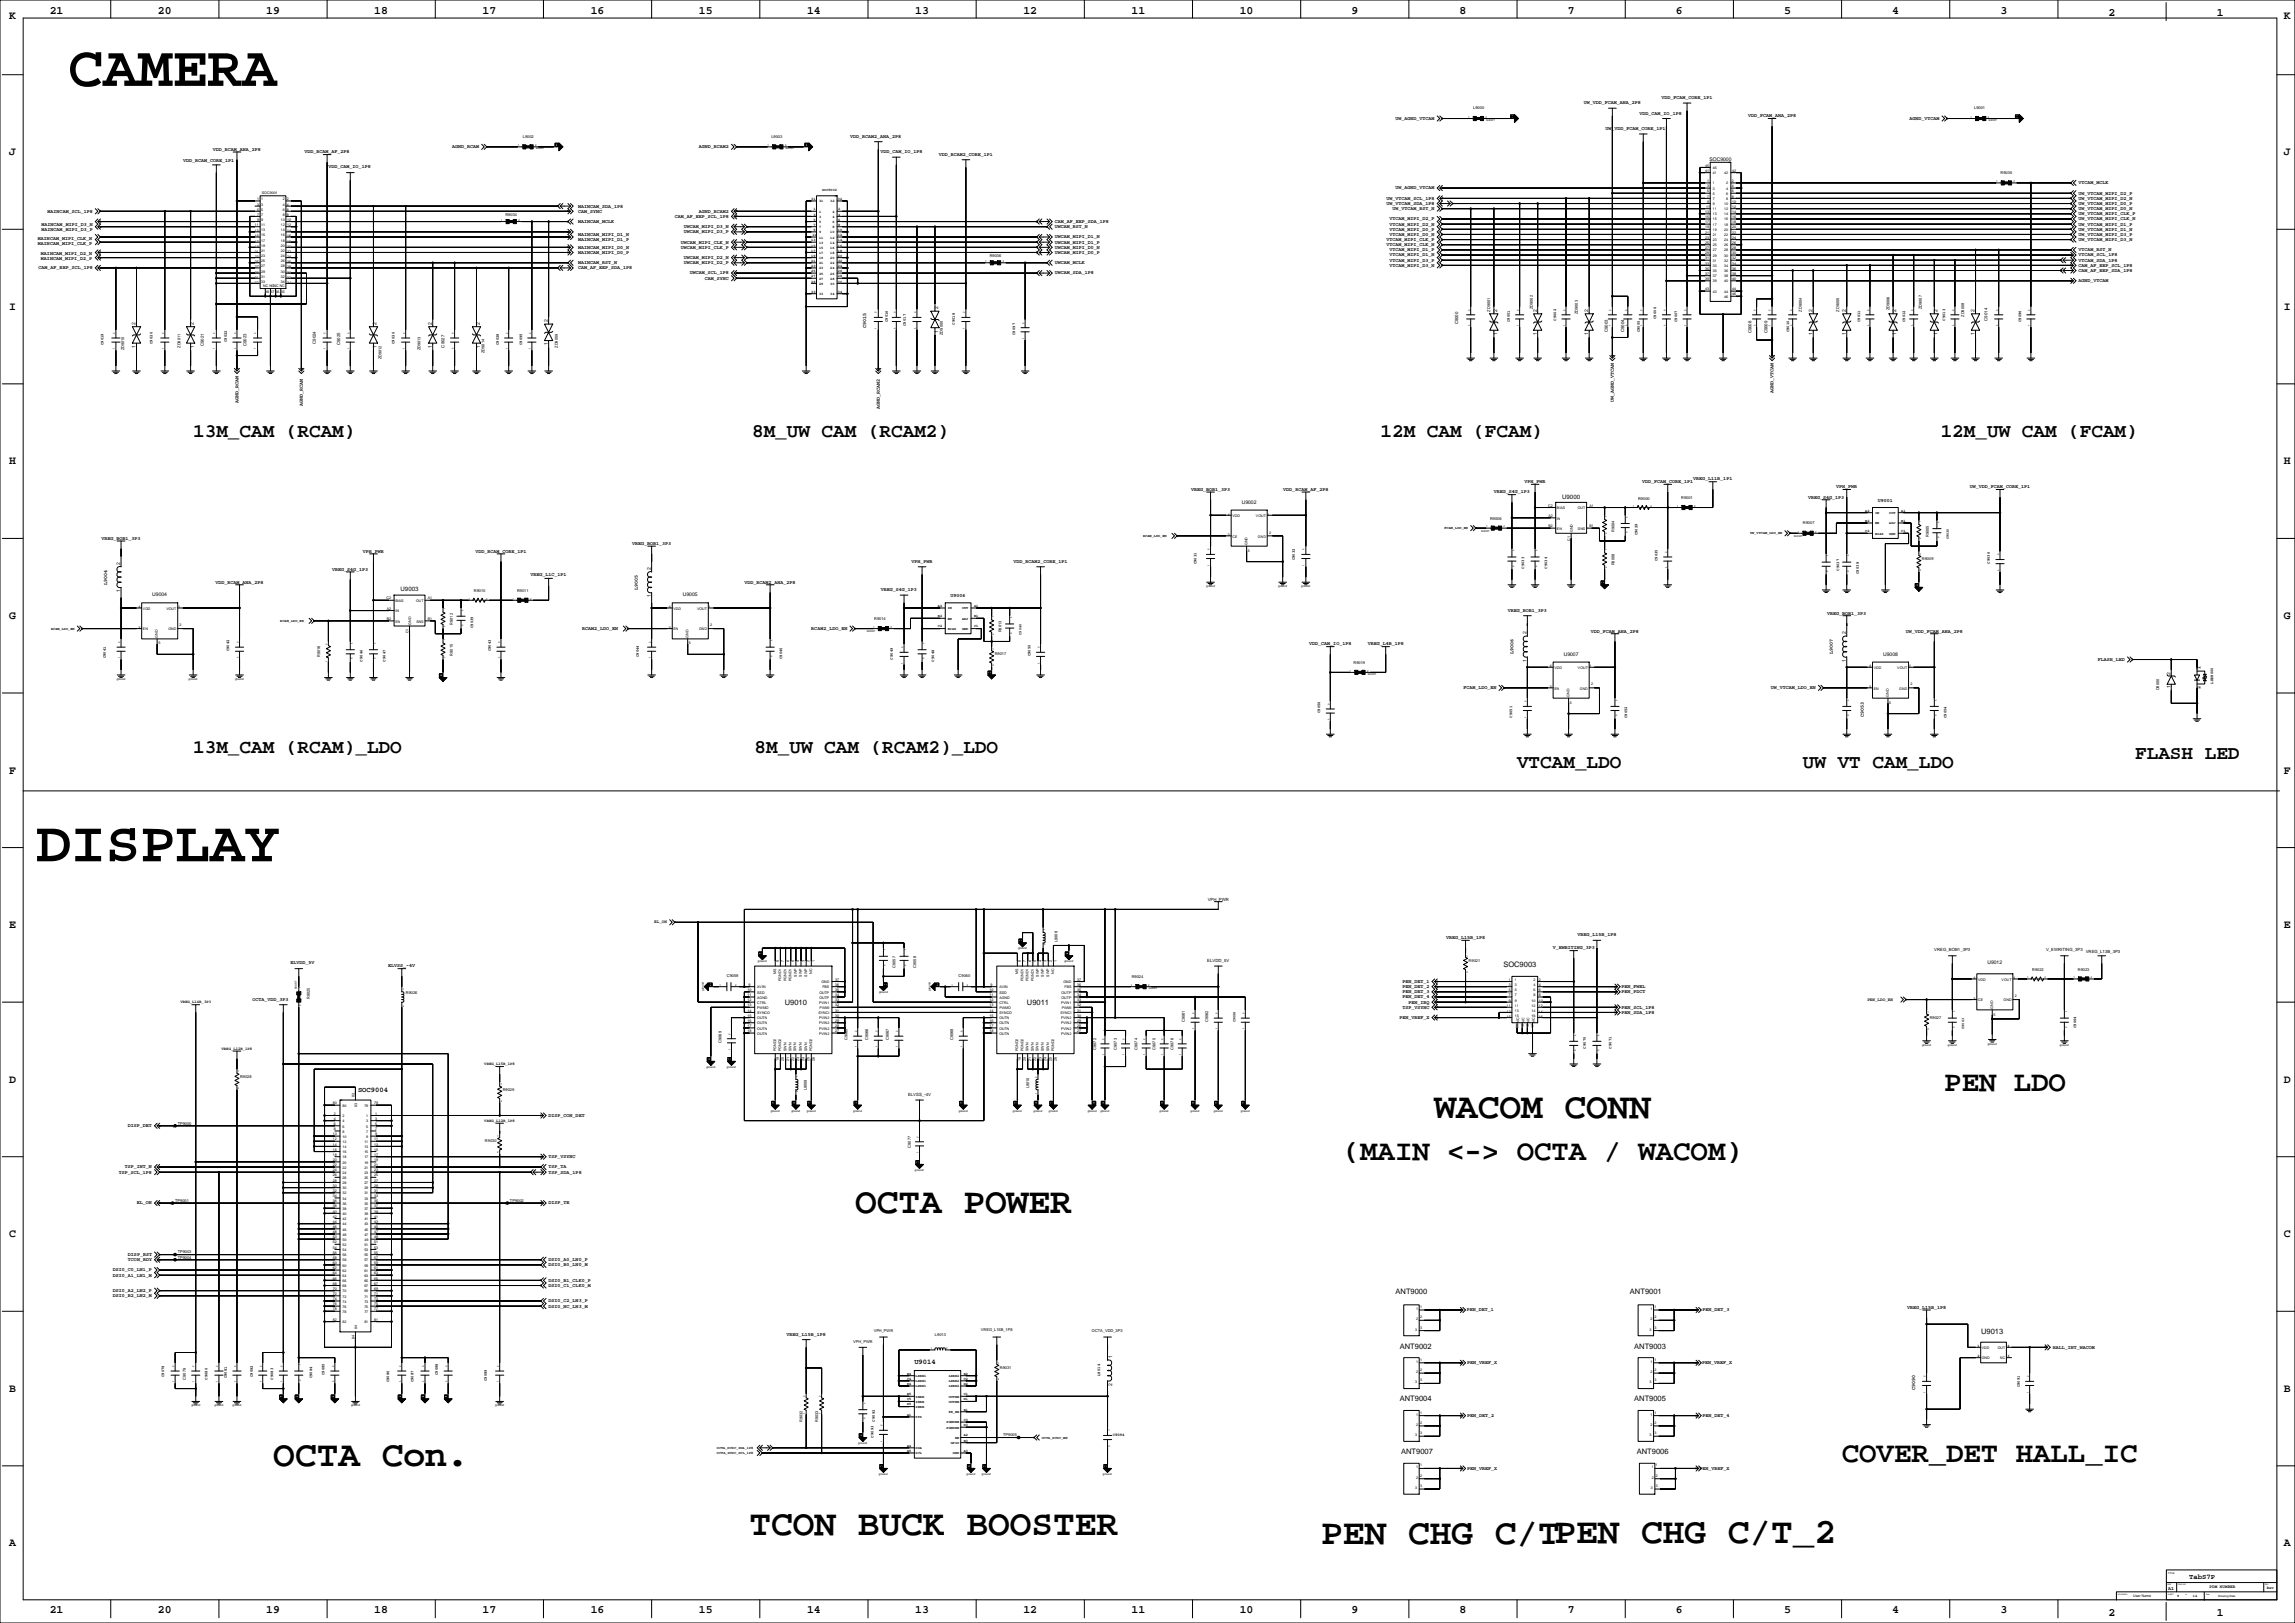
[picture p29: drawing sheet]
<svg xmlns="http://www.w3.org/2000/svg" width="2263mm" height="1600mm" viewBox="0 0 2263 1600" stroke-linecap="round" stroke-linejoin="round" font-family="sans-serif">
<defs><g id="words">
<g font-size="57.1">
<text x="67" y="85">CAMERA</text>
<text x="36" y="849">DISPLAY</text>
</g>
<g font-size="35.6">
<text x="1414" y="1102">WACOM CONN</text>
<text x="843" y="1196">OCTA POWER</text>
<text x="269" y="1445">OCTA Con.</text>
<text x="739" y="1514">TCON BUCK BOOSTER</text>
<text x="1303" y="1522">PEN CHG C/TPEN CHG C/T_2</text>
</g>
<g font-size="28.6">
<text x="1917" y="1076">PEN LDO</text>
<text x="1324" y="1143">(MAIN &lt;-&gt; OCTA / WACOM)</text>
<text x="1816" y="1441">COVER_DET HALL_IC</text>
</g>
<g font-size="19">
<text x="190" y="431">13M_CAM (RCAM)</text>
<text x="742" y="431">8M_UW CAM (RCAM2)</text>
<text x="1361" y="431">12M CAM (FCAM)</text>
<text x="1913" y="431">12M_UW CAM (FCAM)</text>
<text x="190" y="742">13M_CAM (RCAM)_LDO</text>
<text x="744" y="742">8M_UW CAM (RCAM2)_LDO</text>
<text x="2105" y="748">FLASH LED</text>
<text x="1496" y="757">VTCAM_LDO</text>
<text x="1778" y="757">UW VT CAM_LDO</text>
</g>
<g font-size="11.3">
<text x="49" y="13">21</text>
<text x="156" y="13">20</text>
<text x="262" y="13">19</text>
<text x="369" y="13">18</text>
<text x="476" y="13">17</text>
<text x="582" y="13">16</text>
<text x="689" y="13">15</text>
<text x="796" y="13">14</text>
<text x="902" y="13">13</text>
<text x="1009" y="13">12</text>
<text x="1116" y="13">11</text>
<text x="1222" y="13">10</text>
<text x="1332" y="13">9</text>
<text x="1439" y="13">8</text>
<text x="1546" y="13">7</text>
<text x="1652" y="13">6</text>
<text x="1759" y="13">5</text>
<text x="1866" y="13">4</text>
<text x="1972" y="13">3</text>
<text x="2079" y="16">2</text>
<text x="2186" y="16">1</text>
<text x="9" y="18">K</text>
<text x="2252" y="18">K</text>
<text x="9" y="153">J</text>
<text x="2252" y="153">J</text>
<text x="9" y="305">I</text>
<text x="2252" y="305">I</text>
<text x="9" y="458">H</text>
<text x="2252" y="458">H</text>
<text x="9" y="610">G</text>
<text x="2252" y="610">G</text>
<text x="9" y="762">F</text>
<text x="2252" y="762">F</text>
<text x="9" y="915">E</text>
<text x="2252" y="915">E</text>
<text x="9" y="1067">D</text>
<text x="2252" y="1067">D</text>
<text x="9" y="1220">C</text>
<text x="2252" y="1220">C</text>
<text x="9" y="1372">B</text>
<text x="2252" y="1372">B</text>
<text x="9" y="1524">A</text>
<text x="2252" y="1524">A</text>
<text x="49" y="1590">21</text>
<text x="156" y="1590">20</text>
<text x="262" y="1590">19</text>
<text x="369" y="1590">18</text>
<text x="476" y="1590">17</text>
<text x="582" y="1590">16</text>
<text x="689" y="1590">15</text>
<text x="796" y="1590">14</text>
<text x="902" y="1590">13</text>
<text x="1009" y="1590">12</text>
<text x="1116" y="1590">11</text>
<text x="1222" y="1590">10</text>
<text x="1332" y="1590">9</text>
<text x="1439" y="1590">8</text>
<text x="1546" y="1590">7</text>
<text x="1652" y="1590">6</text>
<text x="1759" y="1590">5</text>
<text x="1866" y="1590">4</text>
<text x="1972" y="1590">3</text>
<text x="2079" y="1593">2</text>
<text x="2186" y="1593">1</text>
</g>
<g font-size="7.4">
<text x="1482" y="954">SOC9003</text>
<text x="774" y="991">U9010</text>
<text x="1012" y="991">U9011</text>
<text x="1376" y="1276">ANT9000</text>
<text x="1607" y="1276">ANT9001</text>
<text x="1953" y="1315">U9013</text>
<text x="1380" y="1329">ANT9002</text>
<text x="1611" y="1329">ANT9003</text>
<text x="1380" y="1381">ANT9004</text>
<text x="1611" y="1381">ANT9005</text>
<text x="1381" y="1433">ANT9007</text>
<text x="1614" y="1433">ANT9006</text>
</g>
<g font-size="7.1">
<text x="353" y="1076">SOC9004</text>
<text x="901" y="1345">U9014</text>
<text x="2159" y="1557">TabS7P</text>
</g>
<g font-size="6">
<text x="1540" y="491">U9000</text>
<text x="395" y="583">U9003</text>
</g>
<g font-size="4.9">
<text x="1638" y="98">VDD_FCAM_CORE_1P1</text>
<text x="1562" y="103">UW_VDD_FCAM_ANA_2P8</text>
<text x="1617" y="113">VDD_CAM_IO_1P8</text>
<text x="1376" y="118">UW_AGND_VTCAM</text>
<text x="1723" y="116">VDD_FCAM_ANA_2P8</text>
<text x="1883" y="118">AGND_VTCAM</text>
<text x="1583" y="128">UW_VDD_FCAM_CORE_1P1</text>
<text x="838" y="136">VDD_RCAM2_ANA_2P8</text>
<text x="210" y="149">VDD_RCAM_ANA_2P8</text>
<text x="446" y="146">AGND_RCAM</text>
<text x="689" y="146">AGND_RCAM2</text>
<text x="300" y="151">VDD_RCAM_AF_2P8</text>
<text x="868" y="151">VDD_CAM_IO_1P8</text>
<text x="926" y="154">VDD_RCAM2_CORE_1P1</text>
<text x="181" y="160">VDD_RCAM_CORE_1P1</text>
<text x="1685" y="159">SOC9000</text>
<text x="324" y="165">VDD_CAM_IO_1P8</text>
<text x="2049" y="182">VTCAM_MCLK</text>
<text x="1376" y="187">UW_AGND_VTCAM</text>
<text x="2049" y="192">UW_VTCAM_MIPI_D2_P</text>
<text x="1367" y="197">UW_VTCAM_SCL_1P8</text>
<text x="2049" y="197">UW_VTCAM_MIPI_D2_N</text>
<text x="1367" y="202">UW_VTCAM_SDA_1P8</text>
<text x="2049" y="202">UW_VTCAM_MIPI_D0_P</text>
<text x="47" y="210">MAINCAM_SCL_1P8</text>
<text x="570" y="205">MAINCAM_SDA_1P8</text>
<text x="570" y="210">CAM_SYNC</text>
<text x="689" y="210">AGND_RCAM2</text>
<text x="1373" y="207">UW_VTCAM_RST_N</text>
<text x="2049" y="207">UW_VTCAM_MIPI_D0_N</text>
<text x="665" y="215">CAM_AF_EEP_SCL_1P8</text>
<text x="2049" y="212">UW_VTCAM_MIPI_CLK_P</text>
<text x="570" y="220">MAINCAM_MCLK</text>
<text x="1040" y="220">CAM_AF_EEP_SDA_1P8</text>
<text x="1370" y="217">VTCAM_MIPI_D2_P</text>
<text x="2049" y="217">UW_VTCAM_MIPI_CLK_N</text>
<text x="41" y="222">MAINCAM_MIPI_D3_N</text>
<text x="41" y="227">MAINCAM_MIPI_D3_P</text>
<text x="674" y="225">UWCAM_MIPI_D3_N</text>
<text x="1040" y="225">UWCAM_RST_N</text>
<text x="1370" y="227">VTCAM_MIPI_D0_P</text>
<text x="1370" y="222">VTCAM_MIPI_D2_N</text>
<text x="2049" y="227">UW_VTCAM_MIPI_D1_N</text>
<text x="2049" y="222">UW_VTCAM_MIPI_D1_P</text>
<text x="570" y="232">MAINCAM_MIPI_D1_N</text>
<text x="674" y="230">UWCAM_MIPI_D3_P</text>
<text x="1370" y="232">VTCAM_MIPI_D0_N</text>
<text x="2049" y="232">UW_VTCAM_MIPI_D3_P</text>
<text x="37" y="236">MAINCAM_MIPI_CLK_N</text>
<text x="570" y="238">MAINCAM_MIPI_D1_P</text>
<text x="1040" y="235">UWCAM_MIPI_D1_N</text>
<text x="1367" y="238">VTCAM_MIPI_CLK_P</text>
<text x="2049" y="238">UW_VTCAM_MIPI_D3_N</text>
<text x="37" y="241">MAINCAM_MIPI_CLK_P</text>
<text x="570" y="245">MAINCAM_MIPI_D0_N</text>
<text x="671" y="240">UWCAM_MIPI_CLK_N</text>
<text x="671" y="245">UWCAM_MIPI_CLK_P</text>
<text x="1040" y="245">UWCAM_MIPI_D0_N</text>
<text x="1040" y="240">UWCAM_MIPI_D1_P</text>
<text x="1367" y="243">VTCAM_MIPI_CLK_N</text>
<text x="40" y="252">MAINCAM_MIPI_D2_N</text>
<text x="570" y="250">MAINCAM_MIPI_D0_P</text>
<text x="1040" y="250">UWCAM_MIPI_D0_P</text>
<text x="1370" y="248">VTCAM_MIPI_D1_P</text>
<text x="2049" y="248">VTCAM_RST_N</text>
<text x="40" y="257">MAINCAM_MIPI_D2_P</text>
<text x="674" y="255">UWCAM_MIPI_D2_N</text>
<text x="1370" y="253">VTCAM_MIPI_D1_N</text>
<text x="1370" y="258">VTCAM_MIPI_D3_P</text>
<text x="2049" y="253">VTCAM_SCL_1P8</text>
<text x="2049" y="258">VTCAM_SDA_1P8</text>
<text x="570" y="260">MAINCAM_RST_N</text>
<text x="674" y="260">UWCAM_MIPI_D2_P</text>
<text x="1040" y="260">UWCAM_MCLK</text>
<text x="1370" y="263">VTCAM_MIPI_D3_N</text>
<text x="2049" y="263">CAM_AF_EEP_SCL_1P8</text>
<text x="38" y="265">CAM_AF_EEP_SCL_1P8</text>
<text x="570" y="265">CAM_AF_EEP_SDA_1P8</text>
<text x="2049" y="268">CAM_AF_EEP_SDA_1P8</text>
<text x="680" y="271">UWCAM_SCL_1P8</text>
<text x="695" y="276">CAM_SYNC</text>
<text x="1040" y="271">UWCAM_SDA_1P8</text>
<text x="2049" y="278">AGND_VTCAM</text>
<text x="925" y="305" transform="rotate(-90 925 305)">2</text>
<text x="1476" y="307" transform="rotate(-90 1476 307)">2</text>
<text x="1515" y="307" transform="rotate(-90 1515 307)">2</text>
<text x="1566" y="307" transform="rotate(-90 1566 307)">2</text>
<text x="1787" y="307" transform="rotate(-90 1787 307)">2</text>
<text x="1820" y="307" transform="rotate(-90 1820 307)">2</text>
<text x="1870" y="307" transform="rotate(-90 1870 307)">2</text>
<text x="1910" y="307" transform="rotate(-90 1910 307)">2</text>
<text x="1947" y="307" transform="rotate(-90 1947 307)">2</text>
<text x="540" y="317" transform="rotate(-90 540 317)">2</text>
<text x="134" y="320" transform="rotate(-90 134 320)">2</text>
<text x="191" y="320" transform="rotate(-90 191 320)">2</text>
<text x="371" y="320" transform="rotate(-90 371 320)">2</text>
<text x="426" y="320" transform="rotate(-90 426 320)">2</text>
<text x="473" y="320" transform="rotate(-90 473 320)">2</text>
<text x="854" y="323" transform="rotate(-90 854 323)">C9015</text>
<text x="925" y="328" transform="rotate(-90 925 328)">1</text>
<text x="1476" y="330" transform="rotate(-90 1476 330)">1</text>
<text x="1515" y="330" transform="rotate(-90 1515 330)">1</text>
<text x="1566" y="330" transform="rotate(-90 1566 330)">1</text>
<text x="1787" y="330" transform="rotate(-90 1787 330)">1</text>
<text x="1820" y="330" transform="rotate(-90 1820 330)">1</text>
<text x="1870" y="330" transform="rotate(-90 1870 330)">1</text>
<text x="1910" y="330" transform="rotate(-90 1910 330)">1</text>
<text x="1947" y="330" transform="rotate(-90 1947 330)">1</text>
<text x="540" y="341" transform="rotate(-90 540 341)">1</text>
<text x="134" y="343" transform="rotate(-90 134 343)">1</text>
<text x="191" y="343" transform="rotate(-90 191 343)">1</text>
<text x="371" y="343" transform="rotate(-90 371 343)">1</text>
<text x="426" y="343" transform="rotate(-90 426 343)">1</text>
<text x="473" y="343" transform="rotate(-90 473 343)">1</text>
<text x="1749" y="388" transform="rotate(-90 1749 388)">AGND_VTCAM</text>
<text x="235" y="397" transform="rotate(-90 235 397)">AGND_RCAM</text>
<text x="299" y="400" transform="rotate(-90 299 400)">AGND_RCAM</text>
<text x="1591" y="397" transform="rotate(-90 1591 397)">UW_AGND_VTCAM</text>
<text x="867" y="403" transform="rotate(-90 867 403)">AGND_RCAM2</text>
<text x="1669" y="473">VREG_L11B_1P1</text>
<text x="1503" y="476">VPH_PWR</text>
<text x="1619" y="476">VDD_FCAM_CORE_1P1</text>
<text x="1174" y="484">VREG_BOB1_3P3</text>
<text x="1265" y="484">VDD_RCAM_AF_2P8</text>
<text x="1810" y="481">VPH_PWR</text>
<text x="1942" y="481">UW_VDD_FCAM_CORE_1P1</text>
<text x="1473" y="486">VREG_S4G_1P3</text>
<text x="1783" y="492">VREG_S4G_1P3</text>
<text x="1224" y="497">U9002</text>
<text x="1851" y="494">U9001</text>
<text x="100" y="532">VREG_BOB1_3P3</text>
<text x="623" y="537">VREG_BOB1_3P3</text>
<text x="358" y="545">VPH_PWR</text>
<text x="469" y="545">VDD_RCAM_CORE_1P1</text>
<text x="119" y="557" transform="rotate(-90 119 557)">2</text>
<text x="899" y="555">VPH_PWR</text>
<text x="999" y="555">VDD_RCAM2_CORE_1P1</text>
<text x="328" y="563">VREG_S4G_1P3</text>
<text x="642" y="562" transform="rotate(-90 642 562)">2</text>
<text x="523" y="568">VREG_L1C_1P1</text>
<text x="212" y="576">VDD_RCAM_ANA_2P8</text>
<text x="734" y="576">VDD_RCAM2_ANA_2P8</text>
<text x="106" y="576" transform="rotate(-90 106 576)">L9004</text>
<text x="629" y="581" transform="rotate(-90 629 581)">L9005</text>
<text x="119" y="584" transform="rotate(-90 119 584)">1</text>
<text x="150" y="588">U9004</text>
<text x="673" y="588">U9005</text>
<text x="868" y="583">VREG_S4G_1P3</text>
<text x="642" y="589" transform="rotate(-90 642 589)">1</text>
<text x="937" y="588">U9006</text>
<text x="1487" y="603">VREG_BOB1_3P3</text>
<text x="1802" y="606">VREG_BOB1_3P3</text>
<text x="574" y="621">RCAM2_LDO_EN</text>
<text x="800" y="621">RCAM2_LDO_EN</text>
<text x="1569" y="624">VDD_FCAM_ANA_2P8</text>
<text x="1879" y="624">UW_VDD_FCAM_ANA_2P8</text>
<text x="1505" y="625" transform="rotate(-90 1505 625)">2</text>
<text x="1820" y="625" transform="rotate(-90 1820 625)">2</text>
<text x="1348" y="635">VREG_L4B_1P8</text>
<text x="1291" y="636">VDD_CAM_IO_1P8</text>
<text x="1492" y="645" transform="rotate(-90 1492 645)">L9006</text>
<text x="1542" y="646">U9007</text>
<text x="1807" y="645" transform="rotate(-90 1807 645)">L9007</text>
<text x="1857" y="646">U9008</text>
<text x="1505" y="652" transform="rotate(-90 1505 652)">1</text>
<text x="1820" y="652" transform="rotate(-90 1820 652)">1</text>
<text x="2068" y="651">FLASH_LED</text>
<text x="2170" y="659" transform="rotate(-90 2170 659)">1</text>
<text x="2140" y="665" transform="rotate(-90 2140 665)">2</text>
<text x="1443" y="679">FCAM_LDO_EN</text>
<text x="1746" y="679">UW_VTCAM_LDO_EN</text>
<text x="2140" y="678" transform="rotate(-90 2140 678)">1</text>
<text x="2170" y="680" transform="rotate(-90 2170 680)">2</text>
<text x="1838" y="707" transform="rotate(-90 1838 707)">C9053</text>
<text x="1555" y="922">VREG_L15B_1P8</text>
<text x="1426" y="926">VREG_L15B_1P8</text>
<text x="1531" y="936">V_EWRITING_3P3</text>
<text x="287" y="950">ELVDD_5V</text>
<text x="383" y="954">ELVSS_-4V</text>
<text x="1960" y="950">U9012</text>
<text x="1383" y="969">PEN_DET_1</text>
<text x="1383" y="974">PEN_DET_2</text>
<text x="1599" y="974">PEN_FWEL</text>
<text x="1383" y="979">PEN_DET_3</text>
<text x="1599" y="979">PEN_PDCT</text>
<text x="249" y="987">OCTA_VDD_3P3</text>
<text x="1383" y="984">PEN_DET_4</text>
<text x="1389" y="989">PEN_IRQ</text>
<text x="1383" y="994">TSP_VSYNC</text>
<text x="1599" y="994">PEN_SCL_1P8</text>
<text x="1599" y="999">PEN_SDA_1P8</text>
<text x="1380" y="1004">PEN_VREF_X</text>
<text x="541" y="1101">DISP_CON_DET</text>
<text x="126" y="1111">DISP_DET</text>
<text x="541" y="1142">TSP_VSYNC</text>
<text x="123" y="1152">TSP_INT_N</text>
<text x="541" y="1152">TSP_TA</text>
<text x="117" y="1157">TSP_SCL_1P8</text>
<text x="541" y="1157">TSP_SDA_1P8</text>
<text x="135" y="1187">EL_ON</text>
<text x="541" y="1187">DISP_TE</text>
<text x="126" y="1238">DISP_RST</text>
<text x="126" y="1243">TCON_RDY</text>
<text x="541" y="1243">DSI0_A0_LN0_P</text>
<text x="111" y="1253">DSI0_C0_LN1_P</text>
<text x="541" y="1248">DSI0_B0_LN0_M</text>
<text x="111" y="1258">DSI0_A1_LN1_M</text>
<text x="541" y="1263">DSI0_B1_CLK0_P</text>
<text x="541" y="1269">DSI0_C1_CLK0_M</text>
<text x="111" y="1274">DSI0_A2_LN2_P</text>
<text x="111" y="1279">DSI0_B2_LN2_M</text>
<text x="541" y="1284">DSI0_C2_LN3_P</text>
<text x="541" y="1289">DSI0_NC_LN3_M</text>
<text x="1446" y="1293">PEN_DET_1</text>
<text x="1679" y="1293">PEN_DET_3</text>
<text x="1880" y="1290">VREG_L15B_1P8</text>
<text x="776" y="1317">VREG_L15B_1P8</text>
<text x="2024" y="1330">HALL_INT_WACOM</text>
<text x="1097" y="1339" transform="rotate(-90 1097 1339)">1</text>
<text x="1447" y="1345">PEN_VREF_X</text>
<text x="1678" y="1345">PEN_VREF_X</text>
<text x="1097" y="1366" transform="rotate(-90 1097 1366)">2</text>
<text x="1888" y="1370" transform="rotate(-90 1888 1370)">C9090</text>
<text x="1447" y="1397">PEN_DET_2</text>
<text x="1679" y="1397">PEN_DET_4</text>
<text x="1447" y="1449">PEN_VREF_X</text>
<text x="1676" y="1449">PEN_VREF_X</text>
<text x="2138" y="1567">A1</text>
</g>
<g font-size="4.2">
<text x="1960" y="316" transform="rotate(-90 1960 316)">C9014</text>
<text x="1438" y="320" transform="rotate(-90 1438 320)">C9000</text>
<text x="1585" y="327" transform="rotate(-90 1585 327)">C9003</text>
<text x="1601" y="327" transform="rotate(-90 1601 327)">C9004</text>
<text x="1727" y="329" transform="rotate(-90 1727 329)">C9008</text>
<text x="1743" y="329" transform="rotate(-90 1743 329)">C9009</text>
<text x="201" y="341" transform="rotate(-90 201 341)">C9021</text>
<text x="243" y="341" transform="rotate(-90 243 341)">C9023</text>
<text x="311" y="339" transform="rotate(-90 311 339)">C9024</text>
<text x="335" y="340" transform="rotate(-90 335 340)">C9025</text>
<text x="438" y="343" transform="rotate(-90 438 343)">C9027</text>
<text x="1191" y="888">VPH_PWR</text>
<text x="645" y="910">EL_ON</text>
<text x="1907" y="938">VREG_BOB1_3P3</text>
<text x="2017" y="938">V_EWRITING_3P3</text>
<text x="2056" y="940">VREG_L13B_3P3</text>
<text x="1190" y="949">ELVDD_5V</text>
<text x="1841" y="986">PEN_LDO_EN</text>
<text x="895" y="1080">ELVSS_-4V</text>
<text x="2179" y="1566">PDM NUMBER</text>
</g>
<g font-size="3.9">
<text x="1453" y="107">L9000</text>
<text x="1946" y="107">L9001</text>
<text x="516" y="136">L9002</text>
<text x="761" y="136">L9003</text>
<text x="1972" y="172">R9035</text>
<text x="498" y="213">R9034</text>
<text x="976" y="253">R9036</text>
<text x="1511" y="305" transform="rotate(-90 1511 305)">ZD9002</text>
<text x="1895" y="305" transform="rotate(-90 1895 305)">ZD9007</text>
<text x="1469" y="307" transform="rotate(-90 1469 307)">ZD9001</text>
<text x="1556" y="310" transform="rotate(-90 1556 310)">ZD9003</text>
<text x="1777" y="307" transform="rotate(-90 1777 307)">ZD9004</text>
<text x="1813" y="307" transform="rotate(-90 1813 307)">ZD9005</text>
<text x="1863" y="306" transform="rotate(-90 1863 306)">ZD9006</text>
<text x="875" y="317" transform="rotate(-90 875 317)">C9016</text>
<text x="1489" y="317" transform="rotate(-90 1489 317)">C9001</text>
<text x="1534" y="316" transform="rotate(-90 1534 316)">C9002</text>
<text x="1633" y="314" transform="rotate(-90 1633 314)">C9006</text>
<text x="1654" y="317" transform="rotate(-90 1654 317)">C9007</text>
<text x="1834" y="317" transform="rotate(-90 1834 317)">C9011</text>
<text x="1878" y="317" transform="rotate(-90 1878 317)">C9012</text>
<text x="1918" y="316" transform="rotate(-90 1918 316)">C9013</text>
<text x="1937" y="312" transform="rotate(-90 1937 312)">ZD9008</text>
<text x="1993" y="317" transform="rotate(-90 1993 317)">C9096</text>
<text x="893" y="321" transform="rotate(-90 893 321)">C9017</text>
<text x="941" y="320" transform="rotate(-90 941 320)">C9018</text>
<text x="1617" y="328" transform="rotate(-90 1617 328)">C9005</text>
<text x="1764" y="328" transform="rotate(-90 1764 328)">C9010</text>
<text x="930" y="330" transform="rotate(-90 930 330)">ZD9000</text>
<text x="1001" y="330" transform="rotate(-90 1001 330)">C9097</text>
<text x="102" y="340" transform="rotate(-90 102 340)">C9019</text>
<text x="150" y="339" transform="rotate(-90 150 339)">C9020</text>
<text x="224" y="337" transform="rotate(-90 224 337)">C9022</text>
<text x="389" y="339" transform="rotate(-90 389 339)">C9026</text>
<text x="492" y="340" transform="rotate(-90 492 340)">C9028</text>
<text x="515" y="340" transform="rotate(-90 515 340)">C9095</text>
<text x="123" y="345" transform="rotate(-90 123 345)">ZD9010</text>
<text x="178" y="343" transform="rotate(-90 178 343)">ZD9011</text>
<text x="415" y="345" transform="rotate(-90 415 345)">ZD9013</text>
<text x="478" y="348" transform="rotate(-90 478 348)">ZD9014</text>
<text x="550" y="343" transform="rotate(-90 550 343)">ZD9009</text>
<text x="376" y="354" transform="rotate(-90 376 354)">ZD9012</text>
<text x="1658" y="492">R9001</text>
<text x="1615" y="493">R9000</text>
<text x="1469" y="512">R9006</text>
<text x="1778" y="516">R9007</text>
<text x="1592" y="524" transform="rotate(-90 1592 524)">R9004</text>
<text x="1614" y="528" transform="rotate(-90 1614 528)">C9029</text>
<text x="1902" y="529" transform="rotate(-90 1902 529)">R9005</text>
<text x="1180" y="556" transform="rotate(-90 1180 556)">C9031</text>
<text x="1277" y="552" transform="rotate(-90 1277 552)">C9032</text>
<text x="1592" y="557" transform="rotate(-90 1592 557)">R9008</text>
<text x="1634" y="553" transform="rotate(-90 1634 553)">C9035</text>
<text x="1895" y="552">R9009</text>
<text x="1962" y="556" transform="rotate(-90 1962 556)">C9036</text>
<text x="1503" y="561" transform="rotate(-90 1503 561)">C9033</text>
<text x="1525" y="561" transform="rotate(-90 1525 561)">C9034</text>
<text x="1813" y="563" transform="rotate(-90 1813 563)">C9037</text>
<text x="1833" y="566" transform="rotate(-90 1833 566)">C9038</text>
<text x="467" y="584">R9010</text>
<text x="510" y="583">R9011</text>
<text x="862" y="611">R9014</text>
<text x="447" y="616" transform="rotate(-90 447 616)">R9012</text>
<text x="466" y="619" transform="rotate(-90 466 619)">C9039</text>
<text x="987" y="623" transform="rotate(-90 987 623)">R9013</text>
<text x="226" y="642" transform="rotate(-90 226 642)">C9042</text>
<text x="484" y="642" transform="rotate(-90 484 642)">C9043</text>
<text x="316" y="648" transform="rotate(-90 316 648)">R9016</text>
<text x="447" y="646" transform="rotate(-90 447 646)">R9015</text>
<text x="630" y="648" transform="rotate(-90 630 648)">C9044</text>
<text x="981" y="646">R9017</text>
<text x="1016" y="647" transform="rotate(-90 1016 647)">C9050</text>
<text x="104" y="649" transform="rotate(-90 104 649)">C9041</text>
<text x="357" y="652" transform="rotate(-90 357 652)">C9046</text>
<text x="380" y="652" transform="rotate(-90 380 652)">C9047</text>
<text x="771" y="650" transform="rotate(-90 771 650)">C9045</text>
<text x="880" y="650" transform="rotate(-90 880 650)">C9049</text>
<text x="921" y="652" transform="rotate(-90 921 652)">C9048</text>
<text x="1334" y="654">R9019</text>
<text x="2182" y="674" transform="rotate(-90 2182 674)">LED9000</text>
<text x="2129" y="681" transform="rotate(-90 2129 681)">D9000</text>
<text x="1302" y="703" transform="rotate(-90 1302 703)">C9056</text>
<text x="1491" y="707" transform="rotate(-90 1491 707)">C9051</text>
<text x="1604" y="708" transform="rotate(-90 1604 708)">C9052</text>
<text x="1919" y="708" transform="rotate(-90 1919 708)">C9054</text>
<text x="1043" y="929" transform="rotate(-90 1043 929)">L9008</text>
<text x="1448" y="948">R9021</text>
<text x="883" y="954" transform="rotate(-90 883 954)">C9057</text>
<text x="903" y="954" transform="rotate(-90 903 954)">C9058</text>
<text x="2004" y="957">R9022</text>
<text x="2049" y="957">R9023</text>
<text x="717" y="963">C9059</text>
<text x="945" y="963">C9060</text>
<text x="1116" y="964">R9024</text>
<text x="400" y="980">R9026</text>
<text x="178" y="989">VREG_L14B_3P3</text>
<text x="305" y="985" transform="rotate(-90 305 985)">R9025</text>
<text x="1168" y="1008" transform="rotate(-90 1168 1008)">C9061</text>
<text x="1191" y="1008" transform="rotate(-90 1191 1008)">C9062</text>
<text x="1903" y="1004">R9027</text>
<text x="2047" y="1013" transform="rotate(-90 2047 1013)">C9064</text>
<text x="836" y="1025" transform="rotate(-90 836 1025)">C9065</text>
<text x="856" y="1025" transform="rotate(-90 856 1025)">C9066</text>
<text x="876" y="1025" transform="rotate(-90 876 1025)">C9067</text>
<text x="940" y="1025" transform="rotate(-90 940 1025)">C9068</text>
<text x="711" y="1028" transform="rotate(-90 711 1028)">C9069</text>
<text x="218" y="1035">VREG_L12B_1P8</text>
<text x="1081" y="1035" transform="rotate(-90 1081 1035)">C9072</text>
<text x="1101" y="1035" transform="rotate(-90 1101 1035)">C9073</text>
<text x="1121" y="1035" transform="rotate(-90 1121 1035)">C9074</text>
<text x="1139" y="1035" transform="rotate(-90 1139 1035)">C9075</text>
<text x="1157" y="1035" transform="rotate(-90 1157 1035)">C9076</text>
<text x="1563" y="1034" transform="rotate(-90 1563 1034)">C9070</text>
<text x="1589" y="1034" transform="rotate(-90 1589 1034)">C9071</text>
<text x="478" y="1050">VREG_L15B_1P8</text>
<text x="237" y="1062">R9028</text>
<text x="1015" y="1073" transform="rotate(-90 1015 1073)">L9010</text>
<text x="496" y="1075">R9029</text>
<text x="795" y="1075" transform="rotate(-90 795 1075)">L9009</text>
<text x="175" y="1109">TP9000</text>
<text x="478" y="1106">VREG_L12B_1P8</text>
<text x="478" y="1126">R9030</text>
<text x="898" y="1131" transform="rotate(-90 898 1131)">C9077</text>
<text x="173" y="1185">TP9001</text>
<text x="503" y="1185">TP9002</text>
<text x="175" y="1236">TP9003</text>
<text x="175" y="1241">TP9004</text>
<text x="861" y="1313">VPH_PWR</text>
<text x="967" y="1312">VREG_L15B_1P8</text>
<text x="1077" y="1313">OCTA_VDD_3P3</text>
<text x="922" y="1317">L9013</text>
<text x="841" y="1323">VPH_PWR</text>
<text x="986" y="1349">R9031</text>
<text x="320" y="1356" transform="rotate(-90 320 1356)">C9085</text>
<text x="432" y="1356" transform="rotate(-90 432 1356)">C9088</text>
<text x="162" y="1357" transform="rotate(-90 162 1357)">C9078</text>
<text x="183" y="1360" transform="rotate(-90 183 1360)">C9079</text>
<text x="205" y="1360" transform="rotate(-90 205 1360)">C9080</text>
<text x="224" y="1359" transform="rotate(-90 224 1359)">C9081</text>
<text x="249" y="1357" transform="rotate(-90 249 1357)">C9082</text>
<text x="269" y="1360" transform="rotate(-90 269 1360)">C9083</text>
<text x="308" y="1359" transform="rotate(-90 308 1359)">C9084</text>
<text x="480" y="1361" transform="rotate(-90 480 1361)">C9089</text>
<text x="1085" y="1356" transform="rotate(-90 1085 1356)">L9014</text>
<text x="384" y="1363" transform="rotate(-90 384 1363)">C9086</text>
<text x="408" y="1363" transform="rotate(-90 408 1363)">C9087</text>
<text x="1991" y="1367" transform="rotate(-90 1991 1367)">C9091</text>
<text x="791" y="1402" transform="rotate(-90 791 1402)">R9032</text>
<text x="807" y="1402" transform="rotate(-90 807 1402)">R9033</text>
<text x="863" y="1401" transform="rotate(-90 863 1401)">C9092</text>
<text x="989" y="1416">TP9005</text>
<text x="1097" y="1415">C9094</text>
<text x="861" y="1417" transform="rotate(-90 861 1417)">C9093</text>
<text x="2235" y="1566">Rev</text>
</g>
<g font-size="3.5">
<text x="1681" y="164">45</text>
<text x="1689" y="167">45</text>
<text x="1681" y="169">41</text>
<text x="1689" y="172">41</text>
<text x="1700" y="172">42</text>
<text x="1708" y="169">42</text>
<text x="1683" y="180">1</text>
<text x="1708" y="180">2</text>
<text x="1683" y="185">3</text>
<text x="1689" y="182">1</text>
<text x="1702" y="182">2</text>
<text x="1708" y="185">4</text>
<text x="258" y="191">SOC9001</text>
<text x="810" y="188">SOC9002</text>
<text x="1683" y="190">5</text>
<text x="1689" y="187">3</text>
<text x="1689" y="192">5</text>
<text x="1702" y="187">4</text>
<text x="1702" y="192">6</text>
<text x="1708" y="190">6</text>
<text x="253" y="198">1</text>
<text x="257" y="198">1</text>
<text x="279" y="198">2</text>
<text x="283" y="198">2</text>
<text x="800" y="197">31</text>
<text x="826" y="197">32</text>
<text x="1683" y="195">7</text>
<text x="1689" y="197">7</text>
<text x="1702" y="197">8</text>
<text x="1708" y="195">8</text>
<text x="253" y="203">3</text>
<text x="257" y="203">3</text>
<text x="279" y="203">4</text>
<text x="283" y="203">4</text>
<text x="808" y="200">31</text>
<text x="819" y="200">32</text>
<text x="1683" y="200">9</text>
<text x="1689" y="202">9</text>
<text x="1700" y="202">10</text>
<text x="1708" y="200">10</text>
<text x="253" y="208">5</text>
<text x="257" y="208">5</text>
<text x="279" y="208">6</text>
<text x="283" y="208">6</text>
<text x="802" y="207">1</text>
<text x="808" y="210">1</text>
<text x="821" y="210">2</text>
<text x="826" y="207">2</text>
<text x="1681" y="210">13</text>
<text x="1682" y="205">11</text>
<text x="1689" y="207">11</text>
<text x="1700" y="207">12</text>
<text x="1708" y="210">14</text>
<text x="1708" y="205">12</text>
<text x="253" y="213">7</text>
<text x="257" y="213">7</text>
<text x="279" y="213">8</text>
<text x="283" y="213">8</text>
<text x="802" y="213">3</text>
<text x="808" y="215">3</text>
<text x="821" y="215">4</text>
<text x="826" y="213">4</text>
<text x="1681" y="215">15</text>
<text x="1689" y="212">13</text>
<text x="1700" y="212">14</text>
<text x="1708" y="215">16</text>
<text x="253" y="218">9</text>
<text x="257" y="218">9</text>
<text x="277" y="218">10</text>
<text x="283" y="218">10</text>
<text x="802" y="218">5</text>
<text x="808" y="220">5</text>
<text x="821" y="220">6</text>
<text x="826" y="218">6</text>
<text x="1681" y="220">17</text>
<text x="1689" y="217">15</text>
<text x="1700" y="217">16</text>
<text x="1708" y="220">18</text>
<text x="251" y="223">11</text>
<text x="257" y="228">13</text>
<text x="257" y="223">11</text>
<text x="277" y="228">14</text>
<text x="277" y="223">12</text>
<text x="283" y="223">12</text>
<text x="802" y="228">9</text>
<text x="802" y="223">7</text>
<text x="808" y="225">7</text>
<text x="821" y="225">8</text>
<text x="826" y="228">10</text>
<text x="826" y="223">8</text>
<text x="1681" y="225">19</text>
<text x="1689" y="222">17</text>
<text x="1689" y="228">19</text>
<text x="1700" y="222">18</text>
<text x="1700" y="228">20</text>
<text x="1708" y="225">20</text>
<text x="251" y="229">13</text>
<text x="257" y="233">15</text>
<text x="277" y="233">16</text>
<text x="283" y="229">14</text>
<text x="801" y="233">11</text>
<text x="808" y="230">9</text>
<text x="819" y="230">10</text>
<text x="826" y="233">12</text>
<text x="1681" y="230">21</text>
<text x="1689" y="233">21</text>
<text x="1700" y="233">22</text>
<text x="1708" y="230">22</text>
<text x="251" y="239">17</text>
<text x="251" y="234">15</text>
<text x="257" y="238">17</text>
<text x="277" y="238">18</text>
<text x="283" y="239">18</text>
<text x="283" y="234">16</text>
<text x="800" y="238">13</text>
<text x="808" y="235">11</text>
<text x="819" y="235">12</text>
<text x="826" y="238">14</text>
<text x="1681" y="235">23</text>
<text x="1689" y="238">23</text>
<text x="1700" y="238">24</text>
<text x="1708" y="235">24</text>
<text x="251" y="244">19</text>
<text x="257" y="243">19</text>
<text x="277" y="243">20</text>
<text x="283" y="244">20</text>
<text x="800" y="243">15</text>
<text x="808" y="240">13</text>
<text x="808" y="245">15</text>
<text x="819" y="240">14</text>
<text x="819" y="245">16</text>
<text x="826" y="243">16</text>
<text x="1681" y="246">27</text>
<text x="1681" y="240">25</text>
<text x="1689" y="243">25</text>
<text x="1700" y="243">26</text>
<text x="1708" y="246">28</text>
<text x="1708" y="240">26</text>
<text x="251" y="249">21</text>
<text x="257" y="248">21</text>
<text x="277" y="248">22</text>
<text x="283" y="249">22</text>
<text x="800" y="248">17</text>
<text x="808" y="250">17</text>
<text x="819" y="250">18</text>
<text x="826" y="248">18</text>
<text x="1681" y="251">29</text>
<text x="1689" y="248">27</text>
<text x="1700" y="248">28</text>
<text x="1708" y="251">30</text>
<text x="251" y="254">23</text>
<text x="257" y="253">23</text>
<text x="277" y="253">24</text>
<text x="283" y="254">24</text>
<text x="800" y="253">19</text>
<text x="808" y="255">19</text>
<text x="819" y="255">20</text>
<text x="826" y="253">20</text>
<text x="1681" y="256">31</text>
<text x="1689" y="253">29</text>
<text x="1689" y="258">31</text>
<text x="1700" y="253">30</text>
<text x="1700" y="258">32</text>
<text x="1708" y="256">32</text>
<text x="251" y="259">25</text>
<text x="257" y="264">27</text>
<text x="257" y="258">25</text>
<text x="277" y="264">28</text>
<text x="277" y="258">26</text>
<text x="283" y="259">26</text>
<text x="800" y="263">23</text>
<text x="800" y="258">21</text>
<text x="808" y="261">21</text>
<text x="819" y="261">22</text>
<text x="826" y="263">24</text>
<text x="826" y="258">22</text>
<text x="1681" y="261">33</text>
<text x="1689" y="263">33</text>
<text x="1700" y="263">34</text>
<text x="1708" y="261">34</text>
<text x="251" y="270">29</text>
<text x="251" y="265">27</text>
<text x="257" y="269">29</text>
<text x="277" y="269">30</text>
<text x="283" y="270">30</text>
<text x="283" y="265">28</text>
<text x="800" y="268">25</text>
<text x="808" y="266">23</text>
<text x="819" y="266">24</text>
<text x="826" y="268">26</text>
<text x="1681" y="266">35</text>
<text x="1689" y="268">35</text>
<text x="1700" y="268">36</text>
<text x="1708" y="266">36</text>
<text x="251" y="275">31</text>
<text x="257" y="274">31</text>
<text x="277" y="274">32</text>
<text x="283" y="275">32</text>
<text x="800" y="273">27</text>
<text x="808" y="271">25</text>
<text x="808" y="276">27</text>
<text x="819" y="271">26</text>
<text x="819" y="276">28</text>
<text x="826" y="273">28</text>
<text x="1681" y="271">37</text>
<text x="1689" y="273">37</text>
<text x="1700" y="273">38</text>
<text x="1708" y="271">38</text>
<text x="251" y="280">33</text>
<text x="257" y="279">33</text>
<text x="277" y="279">34</text>
<text x="283" y="280">34</text>
<text x="800" y="279">29</text>
<text x="808" y="281">29</text>
<text x="819" y="281">30</text>
<text x="826" y="279">30</text>
<text x="1681" y="276">39</text>
<text x="1689" y="278">39</text>
<text x="1700" y="278">40</text>
<text x="1708" y="276">40</text>
<text x="260" y="283">NC NCNC NC</text>
<text x="1681" y="286">43</text>
<text x="1708" y="286">44</text>
<text x="262" y="288">38</text>
<text x="267" y="288">37</text>
<text x="272" y="288">36</text>
<text x="277" y="288">35</text>
<text x="800" y="289">33</text>
<text x="808" y="291">33</text>
<text x="819" y="291">34</text>
<text x="826" y="289">34</text>
<text x="1689" y="288">43</text>
<text x="1700" y="288">44</text>
<text x="1700" y="294">46</text>
<text x="1708" y="291">46</text>
<text x="1526" y="499">C2</text>
<text x="1535" y="502">BIAS</text>
<text x="1556" y="502">OUT</text>
<text x="1567" y="499">A1</text>
<text x="1211" y="508">4</text>
<text x="1215" y="510">VDD</text>
<text x="1238" y="510">VOUT</text>
<text x="1250" y="508">1</text>
<text x="1527" y="510">A2</text>
<text x="1839" y="504">A2</text>
<text x="1849" y="507">IN</text>
<text x="1863" y="507">OUT</text>
<text x="1875" y="504">A1</text>
<text x="1535" y="512">IN</text>
<text x="1839" y="514">B2</text>
<text x="1875" y="514">B1</text>
<text x="1424" y="522">FCAM_LDO_EN</text>
<text x="1527" y="520">B2</text>
<text x="1567" y="520">B1</text>
<text x="1849" y="517">EN</text>
<text x="1863" y="517">ADJ</text>
<text x="1251" y="526">2</text>
<text x="1535" y="522">EN</text>
<text x="1551" y="524" transform="rotate(-90 1551 524)">GND</text>
<text x="1556" y="522">SNS</text>
<text x="1726" y="527">UW_VTCAM_LDO_EN</text>
<text x="1839" y="525">C2</text>
<text x="1849" y="527">BIAS</text>
<text x="1863" y="527">GND</text>
<text x="1875" y="525">C1</text>
<text x="1127" y="529">RCAM_LDO_EN</text>
<text x="1211" y="529">3</text>
<text x="1215" y="530">CE</text>
<text x="1240" y="530">GND</text>
<text x="1548" y="533" transform="rotate(-90 1548 533)">C1</text>
<text x="1921" y="532" transform="rotate(-90 1921 532)">C9030</text>
<text x="1230" y="537" transform="rotate(-90 1230 537)">GND</text>
<text x="1230" y="544">5</text>
<text x="381" y="591">C2</text>
<text x="390" y="593">BIAS</text>
<text x="410" y="593">OUT</text>
<text x="422" y="591">A1</text>
<text x="136" y="600">4</text>
<text x="176" y="600">1</text>
<text x="660" y="600">4</text>
<text x="699" y="600">1</text>
<text x="925" y="598">A2</text>
<text x="960" y="598">A1</text>
<text x="141" y="601">VDD</text>
<text x="164" y="601">VOUT</text>
<text x="381" y="601">A2</text>
<text x="390" y="604">IN</text>
<text x="664" y="601">VDD</text>
<text x="687" y="601">VOUT</text>
<text x="935" y="601">IN</text>
<text x="948" y="601">OUT</text>
<text x="381" y="611">B2</text>
<text x="422" y="611">B1</text>
<text x="925" y="608">B2</text>
<text x="935" y="611">EN</text>
<text x="948" y="611">ADJ</text>
<text x="960" y="608">B1</text>
<text x="177" y="617">2</text>
<text x="276" y="613">RCAM_LDO_EN</text>
<text x="390" y="614">EN</text>
<text x="405" y="616" transform="rotate(-90 405 616)">GND</text>
<text x="410" y="614">SNS</text>
<text x="700" y="617">2</text>
<text x="50" y="621">RCAM_LDO_EN</text>
<text x="136" y="620">3</text>
<text x="141" y="621">EN</text>
<text x="166" y="621">GND</text>
<text x="660" y="620">3</text>
<text x="664" y="621">EN</text>
<text x="689" y="621">GND</text>
<text x="925" y="619">C2</text>
<text x="935" y="621">BIAS</text>
<text x="948" y="621">GND</text>
<text x="960" y="619">C1</text>
<text x="156" y="629" transform="rotate(-90 156 629)">GND</text>
<text x="403" y="624" transform="rotate(-90 403 624)">C1</text>
<text x="679" y="629" transform="rotate(-90 679 629)">GND</text>
<text x="1007" y="626" transform="rotate(-90 1007 626)">C9040</text>
<text x="156" y="635">5</text>
<text x="679" y="635">5</text>
<text x="1528" y="658">4</text>
<text x="1533" y="659">VDD</text>
<text x="1556" y="659">VOUT</text>
<text x="1567" y="658">1</text>
<text x="1843" y="658">4</text>
<text x="1847" y="659">VDD</text>
<text x="1871" y="659">VOUT</text>
<text x="1882" y="658">1</text>
<text x="1569" y="676">2</text>
<text x="1884" y="676">2</text>
<text x="1528" y="678">3</text>
<text x="1533" y="680">EN</text>
<text x="1558" y="680">GND</text>
<text x="1843" y="678">3</text>
<text x="1847" y="680">EN</text>
<text x="1873" y="680">GND</text>
<text x="1547" y="687" transform="rotate(-90 1547 687)">GND</text>
<text x="1862" y="687" transform="rotate(-90 1862 687)">GND</text>
<text x="1548" y="694">5</text>
<text x="1863" y="694">5</text>
<text x="768" y="948" transform="rotate(-90 768 948)">8</text>
<text x="773" y="948" transform="rotate(-90 773 948)">7</text>
<text x="778" y="948" transform="rotate(-90 778 948)">6</text>
<text x="783" y="948" transform="rotate(-90 783 948)">5</text>
<text x="788" y="948" transform="rotate(-90 788 948)">4</text>
<text x="793" y="948" transform="rotate(-90 793 948)">3</text>
<text x="798" y="948" transform="rotate(-90 798 948)">2</text>
<text x="803" y="948" transform="rotate(-90 803 948)">1</text>
<text x="1006" y="948" transform="rotate(-90 1006 948)">8</text>
<text x="1012" y="948" transform="rotate(-90 1012 948)">7</text>
<text x="1017" y="948" transform="rotate(-90 1017 948)">6</text>
<text x="1022" y="948" transform="rotate(-90 1022 948)">5</text>
<text x="1027" y="948" transform="rotate(-90 1027 948)">4</text>
<text x="1032" y="948" transform="rotate(-90 1032 948)">3</text>
<text x="1037" y="948" transform="rotate(-90 1037 948)">2</text>
<text x="1042" y="948" transform="rotate(-90 1042 948)">1</text>
<text x="801" y="960" transform="rotate(-90 801 960)">NC</text>
<text x="1039" y="960" transform="rotate(-90 1039 960)">NC</text>
<text x="765" y="960" transform="rotate(-90 765 960)">MS</text>
<text x="786" y="963" transform="rotate(-90 786 963)">SWP</text>
<text x="791" y="963" transform="rotate(-90 791 963)">SWP</text>
<text x="796" y="963" transform="rotate(-90 796 963)">SWP</text>
<text x="1004" y="960" transform="rotate(-90 1004 960)">MS</text>
<text x="1024" y="963" transform="rotate(-90 1024 963)">SWP</text>
<text x="1029" y="963" transform="rotate(-90 1029 963)">SWP</text>
<text x="1034" y="963" transform="rotate(-90 1034 963)">SWP</text>
<text x="1946" y="965">4</text>
<text x="1985" y="965">1</text>
<text x="738" y="972">9</text>
<text x="770" y="967" transform="rotate(-90 770 967)">PGND1</text>
<text x="775" y="967" transform="rotate(-90 775 967)">PGND1</text>
<text x="780" y="967" transform="rotate(-90 780 967)">PGND1</text>
<text x="810" y="969">GND</text>
<text x="823" y="967">37</text>
<text x="823" y="972">36</text>
<text x="977" y="972">9</text>
<text x="1009" y="967" transform="rotate(-90 1009 967)">PGND1</text>
<text x="1014" y="967" transform="rotate(-90 1014 967)">PGND1</text>
<text x="1019" y="967" transform="rotate(-90 1019 967)">PGND1</text>
<text x="1049" y="969">GND</text>
<text x="1062" y="967">37</text>
<text x="1062" y="972">36</text>
<text x="1488" y="967">1</text>
<text x="1494" y="967">1</text>
<text x="1512" y="967">2</text>
<text x="1517" y="967">2</text>
<text x="1950" y="967">VDD</text>
<text x="1973" y="967">VOUT</text>
<text x="737" y="977">10</text>
<text x="747" y="974">AVIN</text>
<text x="811" y="974">FBS</text>
<text x="823" y="977">35</text>
<text x="976" y="977">10</text>
<text x="985" y="974">AVIN</text>
<text x="1050" y="974">FBS</text>
<text x="1062" y="977">35</text>
<text x="1488" y="972">3</text>
<text x="1488" y="977">5</text>
<text x="1494" y="972">3</text>
<text x="1494" y="977">5</text>
<text x="1512" y="972">4</text>
<text x="1512" y="977">6</text>
<text x="1517" y="972">4</text>
<text x="1517" y="977">6</text>
<text x="737" y="982">11</text>
<text x="747" y="979">SSD</text>
<text x="808" y="979">OUTP</text>
<text x="823" y="982">34</text>
<text x="976" y="982">11</text>
<text x="985" y="979">SSD</text>
<text x="1047" y="979">OUTP</text>
<text x="1062" y="982">34</text>
<text x="1488" y="982">7</text>
<text x="1494" y="982">7</text>
<text x="1512" y="982">8</text>
<text x="1517" y="982">8</text>
<text x="1986" y="983">2</text>
<text x="737" y="987">12</text>
<text x="747" y="984">AGND</text>
<text x="747" y="990">CTRL</text>
<text x="807" y="990">PVIN1</text>
<text x="808" y="984">OUTP</text>
<text x="823" y="987">33</text>
<text x="976" y="987">12</text>
<text x="985" y="984">AGND</text>
<text x="985" y="990">CTRL</text>
<text x="1046" y="990">PVIN1</text>
<text x="1047" y="984">OUTP</text>
<text x="1062" y="987">33</text>
<text x="1488" y="987">9</text>
<text x="1494" y="987">9</text>
<text x="1510" y="987">10</text>
<text x="1517" y="987">10</text>
<text x="1946" y="986">3</text>
<text x="1950" y="987">CE</text>
<text x="1975" y="987">GND</text>
<text x="737" y="992">13</text>
<text x="747" y="995">PWMO</text>
<text x="808" y="995">PWMI</text>
<text x="823" y="992">32</text>
<text x="976" y="992">13</text>
<text x="985" y="995">PWMO</text>
<text x="1047" y="995">PWMI</text>
<text x="1062" y="992">32</text>
<text x="1486" y="992">11</text>
<text x="1494" y="992">11</text>
<text x="1510" y="992">12</text>
<text x="1517" y="992">12</text>
<text x="1965" y="994" transform="rotate(-90 1965 994)">GND</text>
<text x="737" y="997">14</text>
<text x="747" y="1000">SYNCO</text>
<text x="807" y="1000">SYNCI</text>
<text x="823" y="997">31</text>
<text x="976" y="997">14</text>
<text x="985" y="1000">SYNCO</text>
<text x="1046" y="1000">SYNCI</text>
<text x="1062" y="997">31</text>
<text x="1486" y="998">13</text>
<text x="1494" y="997">13</text>
<text x="1510" y="997">14</text>
<text x="1517" y="998">14</text>
<text x="1966" y="1001">5</text>
<text x="737" y="1007">16</text>
<text x="737" y="1002">15</text>
<text x="747" y="1005">OUTN</text>
<text x="807" y="1005">PVIN2</text>
<text x="823" y="1002">30</text>
<text x="823" y="1007">29</text>
<text x="976" y="1007">16</text>
<text x="976" y="1002">15</text>
<text x="985" y="1005">OUTN</text>
<text x="1046" y="1005">PVIN2</text>
<text x="1062" y="1002">30</text>
<text x="1062" y="1007">29</text>
<text x="1218" y="1008" transform="rotate(-90 1218 1008)">C9098</text>
<text x="1486" y="1004">15</text>
<text x="1494" y="1003">15</text>
<text x="1510" y="1003">16</text>
<text x="1517" y="1004">16</text>
<text x="737" y="1012">17</text>
<text x="747" y="1010">OUTN</text>
<text x="807" y="1010">PVIN2</text>
<text x="823" y="1012">28</text>
<text x="976" y="1012">17</text>
<text x="985" y="1010">OUTN</text>
<text x="1046" y="1010">PVIN2</text>
<text x="1062" y="1012">28</text>
<text x="1497" y="1013" transform="rotate(-90 1497 1013)">20 NC</text>
<text x="1502" y="1013" transform="rotate(-90 1502 1013)">19 NC</text>
<text x="1507" y="1013" transform="rotate(-90 1507 1013)">18 NC</text>
<text x="1512" y="1013" transform="rotate(-90 1512 1013)">17 NC</text>
<text x="737" y="1017">18</text>
<text x="747" y="1015">OUTN</text>
<text x="807" y="1015">PVIN2</text>
<text x="823" y="1017">27</text>
<text x="976" y="1017">18</text>
<text x="985" y="1015">OUTN</text>
<text x="1046" y="1015">PVIN2</text>
<text x="1062" y="1017">27</text>
<text x="1937" y="1014" transform="rotate(-90 1937 1014)">C9063</text>
<text x="747" y="1020">OUTN</text>
<text x="807" y="1020">PVIN2</text>
<text x="985" y="1020">OUTN</text>
<text x="1046" y="1020">PVIN2</text>
<text x="765" y="1036" transform="rotate(-90 765 1036)">PGND2</text>
<text x="770" y="1036" transform="rotate(-90 770 1036)">PGND2</text>
<text x="775" y="1036" transform="rotate(-90 775 1036)">SWN</text>
<text x="780" y="1036" transform="rotate(-90 780 1036)">SWN</text>
<text x="785" y="1036" transform="rotate(-90 785 1036)">SWN</text>
<text x="791" y="1036" transform="rotate(-90 791 1036)">SWN</text>
<text x="796" y="1036" transform="rotate(-90 796 1036)">SWN</text>
<text x="801" y="1036" transform="rotate(-90 801 1036)">PGND2</text>
<text x="1004" y="1036" transform="rotate(-90 1004 1036)">PGND2</text>
<text x="1009" y="1036" transform="rotate(-90 1009 1036)">PGND2</text>
<text x="1014" y="1036" transform="rotate(-90 1014 1036)">SWN</text>
<text x="1019" y="1036" transform="rotate(-90 1019 1036)">SWN</text>
<text x="1024" y="1036" transform="rotate(-90 1024 1036)">SWN</text>
<text x="1029" y="1036" transform="rotate(-90 1029 1036)">SWN</text>
<text x="1034" y="1036" transform="rotate(-90 1034 1036)">SWN</text>
<text x="1039" y="1036" transform="rotate(-90 1039 1036)">PGND2</text>
<text x="768" y="1046" transform="rotate(-90 768 1046)">19</text>
<text x="773" y="1046" transform="rotate(-90 773 1046)">20</text>
<text x="778" y="1046" transform="rotate(-90 778 1046)">21</text>
<text x="783" y="1046" transform="rotate(-90 783 1046)">22</text>
<text x="788" y="1046" transform="rotate(-90 788 1046)">23</text>
<text x="793" y="1046" transform="rotate(-90 793 1046)">24</text>
<text x="798" y="1046" transform="rotate(-90 798 1046)">25</text>
<text x="803" y="1046" transform="rotate(-90 803 1046)">26</text>
<text x="1006" y="1046" transform="rotate(-90 1006 1046)">19</text>
<text x="1012" y="1046" transform="rotate(-90 1012 1046)">20</text>
<text x="1017" y="1046" transform="rotate(-90 1017 1046)">21</text>
<text x="1022" y="1046" transform="rotate(-90 1022 1046)">22</text>
<text x="1027" y="1046" transform="rotate(-90 1027 1046)">23</text>
<text x="1032" y="1046" transform="rotate(-90 1032 1046)">24</text>
<text x="1037" y="1046" transform="rotate(-90 1037 1046)">25</text>
<text x="1042" y="1046" transform="rotate(-90 1042 1046)">26</text>
<text x="350" y="1081" transform="rotate(-90 350 1081)">83</text>
<text x="328" y="1089">80</text>
<text x="338" y="1091">80</text>
<text x="352" y="1091" transform="rotate(-90 352 1091)">83</text>
<text x="359" y="1091">79</text>
<text x="369" y="1089">79</text>
<text x="329" y="1104">4</text>
<text x="329" y="1099">2</text>
<text x="338" y="1101">2</text>
<text x="361" y="1101">1</text>
<text x="370" y="1099">1</text>
<text x="370" y="1104">3</text>
<text x="329" y="1109">6</text>
<text x="338" y="1106">4</text>
<text x="361" y="1106">3</text>
<text x="370" y="1109">5</text>
<text x="170" y="1111">1</text>
<text x="329" y="1114">8</text>
<text x="338" y="1111">6</text>
<text x="361" y="1111">5</text>
<text x="370" y="1114">7</text>
<text x="328" y="1119">10</text>
<text x="338" y="1117">8</text>
<text x="338" y="1122">10</text>
<text x="361" y="1117">7</text>
<text x="361" y="1122">9</text>
<text x="370" y="1119">9</text>
<text x="328" y="1124">12</text>
<text x="338" y="1127">12</text>
<text x="359" y="1127">11</text>
<text x="369" y="1124">11</text>
<text x="328" y="1129">14</text>
<text x="338" y="1132">14</text>
<text x="359" y="1132">13</text>
<text x="369" y="1129">13</text>
<text x="328" y="1134">16</text>
<text x="328" y="1139">18</text>
<text x="338" y="1137">16</text>
<text x="359" y="1137">15</text>
<text x="369" y="1139">17</text>
<text x="369" y="1134">15</text>
<text x="328" y="1144">20</text>
<text x="338" y="1142">18</text>
<text x="359" y="1142">17</text>
<text x="369" y="1144">19</text>
<text x="328" y="1150">22</text>
<text x="338" y="1147">20</text>
<text x="359" y="1147">19</text>
<text x="369" y="1150">21</text>
<text x="328" y="1155">24</text>
<text x="338" y="1152">22</text>
<text x="338" y="1157">24</text>
<text x="359" y="1152">21</text>
<text x="359" y="1157">23</text>
<text x="369" y="1155">23</text>
<text x="328" y="1160">26</text>
<text x="338" y="1162">26</text>
<text x="359" y="1162">25</text>
<text x="369" y="1160">25</text>
<text x="328" y="1170">30</text>
<text x="328" y="1165">28</text>
<text x="338" y="1167">28</text>
<text x="359" y="1167">27</text>
<text x="369" y="1170">29</text>
<text x="369" y="1165">27</text>
<text x="328" y="1175">32</text>
<text x="338" y="1172">30</text>
<text x="359" y="1172">29</text>
<text x="369" y="1175">31</text>
<text x="328" y="1180">34</text>
<text x="338" y="1177">32</text>
<text x="359" y="1177">31</text>
<text x="369" y="1180">33</text>
<text x="168" y="1188">1</text>
<text x="328" y="1185">36</text>
<text x="338" y="1188">36</text>
<text x="338" y="1183">34</text>
<text x="359" y="1183">33</text>
<text x="359" y="1188">35</text>
<text x="369" y="1185">35</text>
<text x="498" y="1188">1</text>
<text x="328" y="1190">38</text>
<text x="338" y="1193">38</text>
<text x="359" y="1193">37</text>
<text x="369" y="1190">37</text>
<text x="328" y="1195">40</text>
<text x="338" y="1198">40</text>
<text x="359" y="1198">39</text>
<text x="369" y="1195">39</text>
<text x="328" y="1200">42</text>
<text x="328" y="1205">44</text>
<text x="338" y="1203">42</text>
<text x="359" y="1203">41</text>
<text x="369" y="1200">41</text>
<text x="369" y="1205">43</text>
<text x="328" y="1210">46</text>
<text x="338" y="1208">44</text>
<text x="359" y="1208">43</text>
<text x="369" y="1210">45</text>
<text x="328" y="1216">48</text>
<text x="338" y="1213">46</text>
<text x="359" y="1213">45</text>
<text x="369" y="1216">47</text>
<text x="328" y="1221">50</text>
<text x="338" y="1218">48</text>
<text x="338" y="1223">50</text>
<text x="359" y="1218">47</text>
<text x="359" y="1223">49</text>
<text x="369" y="1221">49</text>
<text x="328" y="1226">52</text>
<text x="338" y="1228">52</text>
<text x="359" y="1228">51</text>
<text x="369" y="1226">51</text>
<text x="328" y="1236">56</text>
<text x="328" y="1231">54</text>
<text x="338" y="1233">54</text>
<text x="359" y="1233">53</text>
<text x="369" y="1231">53</text>
<text x="369" y="1236">55</text>
<text x="170" y="1238">1</text>
<text x="328" y="1241">58</text>
<text x="338" y="1238">56</text>
<text x="359" y="1238">55</text>
<text x="369" y="1241">57</text>
<text x="170" y="1244">1</text>
<text x="328" y="1246">60</text>
<text x="338" y="1243">58</text>
<text x="359" y="1243">57</text>
<text x="369" y="1246">59</text>
<text x="328" y="1251">62</text>
<text x="338" y="1249">60</text>
<text x="338" y="1254">62</text>
<text x="359" y="1249">59</text>
<text x="359" y="1254">61</text>
<text x="369" y="1251">61</text>
<text x="328" y="1256">64</text>
<text x="338" y="1259">64</text>
<text x="359" y="1259">63</text>
<text x="369" y="1256">63</text>
<text x="328" y="1261">66</text>
<text x="338" y="1264">66</text>
<text x="359" y="1264">65</text>
<text x="369" y="1261">65</text>
<text x="328" y="1266">68</text>
<text x="328" y="1271">70</text>
<text x="338" y="1269">68</text>
<text x="359" y="1269">67</text>
<text x="369" y="1271">69</text>
<text x="369" y="1266">67</text>
<text x="328" y="1276">72</text>
<text x="338" y="1274">70</text>
<text x="359" y="1274">69</text>
<text x="369" y="1276">71</text>
<text x="328" y="1282">74</text>
<text x="338" y="1279">72</text>
<text x="359" y="1279">71</text>
<text x="369" y="1282">73</text>
<text x="328" y="1287">76</text>
<text x="338" y="1284">74</text>
<text x="338" y="1289">76</text>
<text x="359" y="1284">73</text>
<text x="359" y="1289">75</text>
<text x="369" y="1287">75</text>
<text x="1400" y="1289">1</text>
<text x="1631" y="1289">1</text>
<text x="328" y="1292">78</text>
<text x="338" y="1294">78</text>
<text x="359" y="1294">77</text>
<text x="369" y="1292">77</text>
<text x="1396" y="1291">1</text>
<text x="1627" y="1291">1</text>
<text x="328" y="1302">82</text>
<text x="369" y="1302">81</text>
<text x="1396" y="1301">2</text>
<text x="1400" y="1299">2</text>
<text x="1627" y="1301">2</text>
<text x="1631" y="1299">2</text>
<text x="338" y="1304">82</text>
<text x="359" y="1304">81</text>
<text x="352" y="1310" transform="rotate(-90 352 1310)">84</text>
<text x="1395" y="1312">3</text>
<text x="1400" y="1310">3</text>
<text x="1626" y="1312">3</text>
<text x="1631" y="1310">3</text>
<text x="350" y="1320" transform="rotate(-90 350 1320)">84</text>
<text x="1950" y="1327">1</text>
<text x="1954" y="1330">VDD</text>
<text x="1970" y="1330">OUT</text>
<text x="1979" y="1327">4</text>
<text x="1950" y="1337">2</text>
<text x="1979" y="1337">3</text>
<text x="1396" y="1343">1</text>
<text x="1400" y="1341">1</text>
<text x="1627" y="1343">1</text>
<text x="1631" y="1341">1</text>
<text x="1954" y="1340">GND</text>
<text x="1972" y="1340">NC</text>
<text x="894" y="1355">B4</text>
<text x="950" y="1355">B2</text>
<text x="1396" y="1353">2</text>
<text x="1400" y="1351">2</text>
<text x="1627" y="1353">2</text>
<text x="1631" y="1351">2</text>
<text x="894" y="1360">C4</text>
<text x="903" y="1357">LXBB1</text>
<text x="935" y="1357">LXBB2</text>
<text x="950" y="1360">C2</text>
<text x="1400" y="1362">3</text>
<text x="1631" y="1362">3</text>
<text x="894" y="1365">D4</text>
<text x="903" y="1363">LXBB1</text>
<text x="903" y="1368">LXBB1</text>
<text x="935" y="1363">LXBB2</text>
<text x="935" y="1368">LXBB2</text>
<text x="950" y="1365">D2</text>
<text x="1395" y="1364">3</text>
<text x="1626" y="1364">3</text>
<text x="894" y="1375">B5</text>
<text x="903" y="1378">INBB</text>
<text x="935" y="1378">OUTBB</text>
<text x="950" y="1375">C1</text>
<text x="894" y="1385">D5</text>
<text x="894" y="1380">C5</text>
<text x="903" y="1383">INBB</text>
<text x="935" y="1383">OUTBB</text>
<text x="950" y="1380">D1</text>
<text x="903" y="1388">INBB</text>
<text x="950" y="1390">B1</text>
<text x="894" y="1396">A1</text>
<text x="935" y="1393">FB_BB</text>
<text x="1396" y="1395">1</text>
<text x="1400" y="1393">1</text>
<text x="1627" y="1395">1</text>
<text x="1631" y="1393">1</text>
<text x="903" y="1398">SYS</text>
<text x="933" y="1403">PGNDBB</text>
<text x="950" y="1401">C3</text>
<text x="1400" y="1404">2</text>
<text x="1631" y="1404">2</text>
<text x="933" y="1408">PGNDBB</text>
<text x="950" y="1406">D3</text>
<text x="1396" y="1406">2</text>
<text x="1627" y="1406">2</text>
<text x="950" y="1416">A2</text>
<text x="1395" y="1416">3</text>
<text x="1400" y="1414">3</text>
<text x="1626" y="1416">3</text>
<text x="1631" y="1414">3</text>
<text x="942" y="1418">EN</text>
<text x="950" y="1421">B3</text>
<text x="1002" y="1419">1</text>
<text x="1027" y="1418">OCTA_DCDC_EN</text>
<text x="894" y="1426">A4</text>
<text x="937" y="1424">GPIO</text>
<text x="707" y="1428">OCTA_DCDC_SDA_1P8</text>
<text x="707" y="1433">OCTA_DCDC_SCL_1P8</text>
<text x="894" y="1431">A5</text>
<text x="903" y="1429">SDA</text>
<text x="903" y="1434">SCL</text>
<text x="940" y="1434">GND</text>
<text x="950" y="1431">A3</text>
<text x="1400" y="1445">1</text>
<text x="1633" y="1445">1</text>
<text x="1396" y="1447">1</text>
<text x="1629" y="1447">1</text>
<text x="1396" y="1458">2</text>
<text x="1400" y="1456">2</text>
<text x="1629" y="1458">2</text>
<text x="1633" y="1456">2</text>
<text x="1395" y="1468">3</text>
<text x="1400" y="1466">3</text>
<text x="1628" y="1468">3</text>
<text x="1633" y="1466">3</text>
<text x="2103" y="1574">User Name</text>
<text x="2147" y="1574">9</text>
<text x="2162" y="1574">14</text>
</g>
<g font-size="2.8">
<text x="1189" y="579">ground</text>
<text x="1260" y="579">ground</text>
<text x="1283" y="579">ground</text>
<text x="115" y="670">ground</text>
<text x="186" y="670">ground</text>
<text x="232" y="670">ground</text>
<text x="1004" y="936">ground</text>
<text x="747" y="948">ground</text>
<text x="1049" y="948">ground</text>
<text x="694" y="977" transform="rotate(-90 694 977)">ground</text>
<text x="917" y="977" transform="rotate(-90 917 977)">ground</text>
<text x="867" y="979">ground</text>
<text x="1895" y="1031">ground</text>
<text x="1920" y="1031">ground</text>
<text x="1960" y="1030">ground</text>
<text x="2031" y="1031">ground</text>
<text x="696" y="1052">ground</text>
<text x="717" y="1052">ground</text>
<text x="760" y="1096">ground</text>
<text x="780" y="1096">ground</text>
<text x="795" y="1096">ground</text>
<text x="841" y="1096">ground</text>
<text x="945" y="1096">ground</text>
<text x="999" y="1096">ground</text>
<text x="1019" y="1096">ground</text>
<text x="1034" y="1096">ground</text>
<text x="1072" y="1096">ground</text>
<text x="1085" y="1096">ground</text>
<text x="1143" y="1096">ground</text>
<text x="1174" y="1096">ground</text>
<text x="1197" y="1096">ground</text>
<text x="1223" y="1096">ground</text>
<text x="902" y="1154">ground</text>
<text x="189" y="1386">ground</text>
<text x="212" y="1386">ground</text>
<text x="229" y="1386">ground</text>
<text x="346" y="1386">ground</text>
<text x="488" y="1386">ground</text>
<text x="846" y="1423">ground</text>
<text x="867" y="1454">ground</text>
<text x="953" y="1454">ground</text>
<text x="968" y="1454">ground</text>
<text x="1087" y="1454">ground</text>
<text x="2187" y="1574">Drawing Date</text>
</g>
<g font-size="2.5">
<text x="1447" y="116">1</text>
<text x="1465" y="116">2</text>
<text x="1465" y="119">SHORT</text>
<text x="1943" y="116">1</text>
<text x="1960" y="116">2</text>
<text x="1960" y="119">SHORT</text>
<text x="510" y="144">1</text>
<text x="528" y="144">2</text>
<text x="528" y="147">SHORT</text>
<text x="757" y="144">1</text>
<text x="774" y="144">2</text>
<text x="775" y="147">SHORT</text>
<text x="1968" y="180">1</text>
<text x="1985" y="180">2</text>
<text x="494" y="218">1</text>
<text x="511" y="218">2</text>
<text x="971" y="258">1</text>
<text x="989" y="258">2</text>
<text x="864" y="309" transform="rotate(-90 864 309)">2</text>
<text x="883" y="309" transform="rotate(-90 883 309)">2</text>
<text x="903" y="309" transform="rotate(-90 903 309)">2</text>
<text x="951" y="309" transform="rotate(-90 951 309)">2</text>
<text x="1449" y="306" transform="rotate(-90 1449 306)">2</text>
<text x="1497" y="306" transform="rotate(-90 1497 306)">2</text>
<text x="1543" y="306" transform="rotate(-90 1543 306)">2</text>
<text x="1588" y="306" transform="rotate(-90 1588 306)">2</text>
<text x="1604" y="306" transform="rotate(-90 1604 306)">2</text>
<text x="1619" y="306" transform="rotate(-90 1619 306)">2</text>
<text x="1642" y="306" transform="rotate(-90 1642 306)">2</text>
<text x="1662" y="306" transform="rotate(-90 1662 306)">2</text>
<text x="1731" y="306" transform="rotate(-90 1731 306)">2</text>
<text x="1745" y="306" transform="rotate(-90 1745 306)">2</text>
<text x="1766" y="306" transform="rotate(-90 1766 306)">2</text>
<text x="1843" y="306" transform="rotate(-90 1843 306)">2</text>
<text x="1886" y="306" transform="rotate(-90 1886 306)">2</text>
<text x="1926" y="306" transform="rotate(-90 1926 306)">2</text>
<text x="1970" y="306" transform="rotate(-90 1970 306)">2</text>
<text x="2001" y="306" transform="rotate(-90 2001 306)">2</text>
<text x="1010" y="319" transform="rotate(-90 1010 319)">2</text>
<text x="1449" y="322" transform="rotate(-90 1449 322)">1</text>
<text x="1497" y="322" transform="rotate(-90 1497 322)">1</text>
<text x="1543" y="322" transform="rotate(-90 1543 322)">1</text>
<text x="1588" y="322" transform="rotate(-90 1588 322)">1</text>
<text x="1604" y="322" transform="rotate(-90 1604 322)">1</text>
<text x="1619" y="322" transform="rotate(-90 1619 322)">1</text>
<text x="1642" y="322" transform="rotate(-90 1642 322)">1</text>
<text x="1662" y="322" transform="rotate(-90 1662 322)">1</text>
<text x="1731" y="322" transform="rotate(-90 1731 322)">1</text>
<text x="1745" y="322" transform="rotate(-90 1745 322)">1</text>
<text x="1766" y="322" transform="rotate(-90 1766 322)">1</text>
<text x="1843" y="322" transform="rotate(-90 1843 322)">1</text>
<text x="1886" y="322" transform="rotate(-90 1886 322)">1</text>
<text x="1926" y="322" transform="rotate(-90 1926 322)">1</text>
<text x="1970" y="322" transform="rotate(-90 1970 322)">1</text>
<text x="2001" y="322" transform="rotate(-90 2001 322)">1</text>
<text x="113" y="329" transform="rotate(-90 113 329)">2</text>
<text x="162" y="329" transform="rotate(-90 162 329)">2</text>
<text x="212" y="329" transform="rotate(-90 212 329)">2</text>
<text x="233" y="329" transform="rotate(-90 233 329)">2</text>
<text x="252" y="329" transform="rotate(-90 252 329)">2</text>
<text x="321" y="329" transform="rotate(-90 321 329)">2</text>
<text x="344" y="329" transform="rotate(-90 344 329)">2</text>
<text x="399" y="329" transform="rotate(-90 399 329)">2</text>
<text x="447" y="329" transform="rotate(-90 447 329)">2</text>
<text x="501" y="329" transform="rotate(-90 501 329)">2</text>
<text x="523" y="329" transform="rotate(-90 523 329)">2</text>
<text x="864" y="324" transform="rotate(-90 864 324)">1</text>
<text x="883" y="324" transform="rotate(-90 883 324)">1</text>
<text x="903" y="324" transform="rotate(-90 903 324)">1</text>
<text x="951" y="324" transform="rotate(-90 951 324)">1</text>
<text x="1010" y="334" transform="rotate(-90 1010 334)">1</text>
<text x="113" y="344" transform="rotate(-90 113 344)">1</text>
<text x="162" y="344" transform="rotate(-90 162 344)">1</text>
<text x="212" y="344" transform="rotate(-90 212 344)">1</text>
<text x="233" y="344" transform="rotate(-90 233 344)">1</text>
<text x="252" y="344" transform="rotate(-90 252 344)">1</text>
<text x="321" y="344" transform="rotate(-90 321 344)">1</text>
<text x="344" y="344" transform="rotate(-90 344 344)">1</text>
<text x="399" y="344" transform="rotate(-90 399 344)">1</text>
<text x="447" y="344" transform="rotate(-90 447 344)">1</text>
<text x="501" y="344" transform="rotate(-90 501 344)">1</text>
<text x="523" y="344" transform="rotate(-90 523 344)">1</text>
<text x="1610" y="500">1</text>
<text x="1627" y="500">2</text>
<text x="1653" y="500">1</text>
<text x="1670" y="500">2</text>
<text x="1584" y="509" transform="rotate(-90 1584 509)">1</text>
<text x="1605" y="510" transform="rotate(-90 1605 510)">1</text>
<text x="1894" y="514" transform="rotate(-90 1894 514)">1</text>
<text x="1912" y="515" transform="rotate(-90 1912 515)">1</text>
<text x="1465" y="520">1</text>
<text x="1483" y="520">2</text>
<text x="1460" y="524">SHORT</text>
<text x="1584" y="527" transform="rotate(-90 1584 527)">2</text>
<text x="1605" y="526" transform="rotate(-90 1605 526)">2</text>
<text x="1773" y="525">1</text>
<text x="1790" y="525">2</text>
<text x="1769" y="529">SHORT</text>
<text x="1894" y="532" transform="rotate(-90 1894 532)">2</text>
<text x="1912" y="531" transform="rotate(-90 1912 531)">2</text>
<text x="1193" y="542" transform="rotate(-90 1193 542)">2</text>
<text x="1286" y="542" transform="rotate(-90 1286 542)">2</text>
<text x="1493" y="543" transform="rotate(-90 1493 543)">1</text>
<text x="1516" y="543" transform="rotate(-90 1516 543)">1</text>
<text x="1584" y="542" transform="rotate(-90 1584 542)">1</text>
<text x="1643" y="545" transform="rotate(-90 1643 545)">2</text>
<text x="1803" y="548" transform="rotate(-90 1803 548)">1</text>
<text x="1823" y="548" transform="rotate(-90 1823 548)">1</text>
<text x="1893" y="547">1</text>
<text x="1971" y="548" transform="rotate(-90 1971 548)">2</text>
<text x="1193" y="558" transform="rotate(-90 1193 558)">1</text>
<text x="1286" y="558" transform="rotate(-90 1286 558)">1</text>
<text x="1493" y="559" transform="rotate(-90 1493 559)">2</text>
<text x="1516" y="559" transform="rotate(-90 1516 559)">2</text>
<text x="1584" y="560" transform="rotate(-90 1584 560)">2</text>
<text x="1643" y="560" transform="rotate(-90 1643 560)">1</text>
<text x="1803" y="564" transform="rotate(-90 1803 564)">2</text>
<text x="1823" y="564" transform="rotate(-90 1823 564)">2</text>
<text x="1893" y="563">2</text>
<text x="1971" y="563" transform="rotate(-90 1971 563)">1</text>
<text x="462" y="591">1</text>
<text x="479" y="591">2</text>
<text x="505" y="591">1</text>
<text x="523" y="591">2</text>
<text x="439" y="601" transform="rotate(-90 439 601)">1</text>
<text x="457" y="602" transform="rotate(-90 457 602)">1</text>
<text x="980" y="608" transform="rotate(-90 980 608)">1</text>
<text x="998" y="609" transform="rotate(-90 998 609)">1</text>
<text x="439" y="618" transform="rotate(-90 439 618)">2</text>
<text x="457" y="617" transform="rotate(-90 457 617)">2</text>
<text x="855" y="623">SHORT</text>
<text x="861" y="619">1</text>
<text x="878" y="619">2</text>
<text x="980" y="626" transform="rotate(-90 980 626)">2</text>
<text x="998" y="625" transform="rotate(-90 998 625)">2</text>
<text x="118" y="634" transform="rotate(-90 118 634)">2</text>
<text x="235" y="634" transform="rotate(-90 235 634)">2</text>
<text x="323" y="635" transform="rotate(-90 323 635)">2</text>
<text x="348" y="635" transform="rotate(-90 348 635)">1</text>
<text x="370" y="635" transform="rotate(-90 370 635)">1</text>
<text x="439" y="631" transform="rotate(-90 439 631)">1</text>
<text x="493" y="634" transform="rotate(-90 493 634)">2</text>
<text x="642" y="634" transform="rotate(-90 642 634)">2</text>
<text x="761" y="632" transform="rotate(-90 761 632)">1</text>
<text x="911" y="635" transform="rotate(-90 911 635)">1</text>
<text x="890" y="639" transform="rotate(-90 890 639)">2</text>
<text x="979" y="641">1</text>
<text x="1025" y="639" transform="rotate(-90 1025 639)">2</text>
<text x="761" y="648" transform="rotate(-90 761 648)">2</text>
<text x="118" y="649" transform="rotate(-90 118 649)">1</text>
<text x="235" y="649" transform="rotate(-90 235 649)">1</text>
<text x="323" y="653" transform="rotate(-90 323 653)">1</text>
<text x="348" y="650" transform="rotate(-90 348 650)">2</text>
<text x="370" y="650" transform="rotate(-90 370 650)">2</text>
<text x="439" y="648" transform="rotate(-90 439 648)">2</text>
<text x="493" y="649" transform="rotate(-90 493 649)">1</text>
<text x="642" y="649" transform="rotate(-90 642 649)">1</text>
<text x="911" y="650" transform="rotate(-90 911 650)">2</text>
<text x="890" y="654" transform="rotate(-90 890 654)">1</text>
<text x="979" y="657">2</text>
<text x="1025" y="654" transform="rotate(-90 1025 654)">1</text>
<text x="1331" y="662">1</text>
<text x="1348" y="662">2</text>
<text x="1348" y="665">SHORT</text>
<text x="1311" y="695" transform="rotate(-90 1311 695)">2</text>
<text x="1505" y="692" transform="rotate(-90 1505 692)">2</text>
<text x="1594" y="691" transform="rotate(-90 1594 691)">1</text>
<text x="1823" y="691" transform="rotate(-90 1823 691)">1</text>
<text x="1909" y="691" transform="rotate(-90 1909 691)">1</text>
<text x="1505" y="707" transform="rotate(-90 1505 707)">1</text>
<text x="1594" y="706" transform="rotate(-90 1594 706)">2</text>
<text x="1823" y="706" transform="rotate(-90 1823 706)">2</text>
<text x="1909" y="706" transform="rotate(-90 1909 706)">2</text>
<text x="1311" y="710" transform="rotate(-90 1311 710)">1</text>
<text x="1031" y="917" transform="rotate(-90 1031 917)">1</text>
<text x="1031" y="932" transform="rotate(-90 1031 932)">2</text>
<text x="873" y="937" transform="rotate(-90 873 937)">1</text>
<text x="893" y="937" transform="rotate(-90 893 937)">1</text>
<text x="1446" y="943">1</text>
<text x="873" y="952" transform="rotate(-90 873 952)">2</text>
<text x="893" y="952" transform="rotate(-90 893 952)">2</text>
<text x="1446" y="959">2</text>
<text x="1999" y="964">1</text>
<text x="2016" y="964">2</text>
<text x="2044" y="964">1</text>
<text x="2062" y="964">2</text>
<text x="710" y="972">1</text>
<text x="725" y="972">2</text>
<text x="938" y="972">1</text>
<text x="953" y="972">2</text>
<text x="1115" y="972">1</text>
<text x="1132" y="972">2</text>
<text x="293" y="975" transform="rotate(-90 293 975)">SHORT</text>
<text x="297" y="974" transform="rotate(-90 297 974)">1</text>
<text x="397" y="976">1</text>
<text x="1133" y="975">SHORT</text>
<text x="297" y="991" transform="rotate(-90 297 991)">2</text>
<text x="397" y="992">2</text>
<text x="1177" y="1000" transform="rotate(-90 1177 1000)">2</text>
<text x="1200" y="1000" transform="rotate(-90 1200 1000)">2</text>
<text x="1227" y="1000" transform="rotate(-90 1227 1000)">2</text>
<text x="1901" y="999">1</text>
<text x="1927" y="998" transform="rotate(-90 1927 998)">1</text>
<text x="2038" y="998" transform="rotate(-90 2038 998)">1</text>
<text x="1927" y="1013" transform="rotate(-90 1927 1013)">2</text>
<text x="2038" y="1013" transform="rotate(-90 2038 1013)">2</text>
<text x="720" y="1020" transform="rotate(-90 720 1020)">2</text>
<text x="845" y="1017" transform="rotate(-90 845 1017)">2</text>
<text x="865" y="1017" transform="rotate(-90 865 1017)">2</text>
<text x="885" y="1017" transform="rotate(-90 885 1017)">2</text>
<text x="949" y="1017" transform="rotate(-90 949 1017)">2</text>
<text x="1177" y="1015" transform="rotate(-90 1177 1015)">1</text>
<text x="1200" y="1015" transform="rotate(-90 1200 1015)">1</text>
<text x="1227" y="1015" transform="rotate(-90 1227 1015)">1</text>
<text x="1901" y="1015">2</text>
<text x="1088" y="1025" transform="rotate(-90 1088 1025)">2</text>
<text x="1109" y="1025" transform="rotate(-90 1109 1025)">2</text>
<text x="1129" y="1025" transform="rotate(-90 1129 1025)">2</text>
<text x="1147" y="1025" transform="rotate(-90 1147 1025)">2</text>
<text x="1165" y="1025" transform="rotate(-90 1165 1025)">2</text>
<text x="1554" y="1021" transform="rotate(-90 1554 1021)">1</text>
<text x="1577" y="1021" transform="rotate(-90 1577 1021)">1</text>
<text x="720" y="1035" transform="rotate(-90 720 1035)">1</text>
<text x="845" y="1033" transform="rotate(-90 845 1033)">1</text>
<text x="865" y="1033" transform="rotate(-90 865 1033)">1</text>
<text x="885" y="1033" transform="rotate(-90 885 1033)">1</text>
<text x="949" y="1033" transform="rotate(-90 949 1033)">1</text>
<text x="1554" y="1036" transform="rotate(-90 1554 1036)">2</text>
<text x="1577" y="1036" transform="rotate(-90 1577 1036)">2</text>
<text x="1088" y="1040" transform="rotate(-90 1088 1040)">1</text>
<text x="1109" y="1040" transform="rotate(-90 1109 1040)">1</text>
<text x="1129" y="1040" transform="rotate(-90 1129 1040)">1</text>
<text x="1147" y="1040" transform="rotate(-90 1147 1040)">1</text>
<text x="1165" y="1040" transform="rotate(-90 1165 1040)">1</text>
<text x="235" y="1057">1</text>
<text x="787" y="1061" transform="rotate(-90 787 1061)">1</text>
<text x="1022" y="1063" transform="rotate(-90 1022 1063)">2</text>
<text x="235" y="1073">2</text>
<text x="494" y="1070">1</text>
<text x="787" y="1077" transform="rotate(-90 787 1077)">2</text>
<text x="1022" y="1078" transform="rotate(-90 1022 1078)">1</text>
<text x="494" y="1086">2</text>
<text x="490" y="1121">1</text>
<text x="906" y="1121" transform="rotate(-90 906 1121)">2</text>
<text x="490" y="1137">2</text>
<text x="906" y="1137" transform="rotate(-90 906 1137)">1</text>
<text x="918" y="1330">1</text>
<text x="933" y="1330">2</text>
<text x="172" y="1347" transform="rotate(-90 172 1347)">2</text>
<text x="191" y="1347" transform="rotate(-90 191 1347)">2</text>
<text x="215" y="1347" transform="rotate(-90 215 1347)">2</text>
<text x="233" y="1347" transform="rotate(-90 233 1347)">2</text>
<text x="258" y="1347" transform="rotate(-90 258 1347)">2</text>
<text x="278" y="1347" transform="rotate(-90 278 1347)">2</text>
<text x="297" y="1346" transform="rotate(-90 297 1346)">1</text>
<text x="329" y="1347" transform="rotate(-90 329 1347)">2</text>
<text x="395" y="1347" transform="rotate(-90 395 1347)">2</text>
<text x="418" y="1347" transform="rotate(-90 418 1347)">2</text>
<text x="441" y="1347" transform="rotate(-90 441 1347)">2</text>
<text x="492" y="1347" transform="rotate(-90 492 1347)">2</text>
<text x="984" y="1344">1</text>
<text x="297" y="1361" transform="rotate(-90 297 1361)">2</text>
<text x="984" y="1360">2</text>
<text x="1899" y="1358" transform="rotate(-90 1899 1358)">2</text>
<text x="2000" y="1358" transform="rotate(-90 2000 1358)">2</text>
<text x="172" y="1363" transform="rotate(-90 172 1363)">1</text>
<text x="191" y="1363" transform="rotate(-90 191 1363)">1</text>
<text x="215" y="1363" transform="rotate(-90 215 1363)">1</text>
<text x="233" y="1363" transform="rotate(-90 233 1363)">1</text>
<text x="258" y="1363" transform="rotate(-90 258 1363)">1</text>
<text x="278" y="1363" transform="rotate(-90 278 1363)">1</text>
<text x="329" y="1363" transform="rotate(-90 329 1363)">1</text>
<text x="395" y="1363" transform="rotate(-90 395 1363)">1</text>
<text x="418" y="1363" transform="rotate(-90 418 1363)">1</text>
<text x="441" y="1363" transform="rotate(-90 441 1363)">1</text>
<text x="492" y="1363" transform="rotate(-90 492 1363)">1</text>
<text x="1899" y="1373" transform="rotate(-90 1899 1373)">1</text>
<text x="2000" y="1373" transform="rotate(-90 2000 1373)">1</text>
<text x="794" y="1377" transform="rotate(-90 794 1377)">2</text>
<text x="809" y="1377" transform="rotate(-90 809 1377)">2</text>
<text x="853" y="1384" transform="rotate(-90 853 1384)">1</text>
<text x="794" y="1394" transform="rotate(-90 794 1394)">1</text>
<text x="809" y="1394" transform="rotate(-90 809 1394)">1</text>
<text x="853" y="1399" transform="rotate(-90 853 1399)">2</text>
<text x="870" y="1406" transform="rotate(-90 870 1406)">2</text>
<text x="1093" y="1410">1</text>
<text x="870" y="1421" transform="rotate(-90 870 1421)">1</text>
<text x="1093" y="1426">2</text>
<text x="2137" y="1551">TITLE</text>
</g>
<g font-size="1.8">
<text x="2137" y="1562">SIZE</text>
<text x="2148" y="1563">DWG NO</text>
<text x="2233" y="1562">REV</text>
<text x="2137" y="1572">SHEET</text>
<text x="2155" y="1572">of</text>
<text x="2175" y="1572">Date</text>
<text x="2088" y="1572">DRAWN BY</text>
</g>
<g font-size=".4">
<text x="1422" y="117">.</text>
<text x="1920" y="117">.</text>
<text x="480" y="145">.</text>
<text x="726" y="145">.</text>
<text x="1422" y="185">.</text>
<text x="2042" y="180">.</text>
<text x="2042" y="191">.</text>
<text x="1422" y="196">.</text>
<text x="2042" y="196">.</text>
<text x="550" y="203">.</text>
<text x="1432" y="201">.</text>
<text x="2042" y="201">.</text>
<text x="99" y="208">.</text>
<text x="560" y="208">.</text>
<text x="726" y="208">.</text>
<text x="1422" y="206">.</text>
<text x="2042" y="206">.</text>
<text x="726" y="213">.</text>
<text x="1422" y="216">.</text>
<text x="2042" y="216">.</text>
<text x="2042" y="211">.</text>
<text x="99" y="219">.</text>
<text x="560" y="219">.</text>
<text x="1022" y="219">.</text>
<text x="1422" y="221">.</text>
<text x="2042" y="221">.</text>
<text x="99" y="224">.</text>
<text x="736" y="224">.</text>
<text x="1032" y="224">.</text>
<text x="1422" y="226">.</text>
<text x="2042" y="226">.</text>
<text x="99" y="234">.</text>
<text x="560" y="229">.</text>
<text x="560" y="234">.</text>
<text x="736" y="229">.</text>
<text x="1022" y="234">.</text>
<text x="1422" y="231">.</text>
<text x="2042" y="231">.</text>
<text x="99" y="239">.</text>
<text x="736" y="239">.</text>
<text x="1022" y="239">.</text>
<text x="1422" y="236">.</text>
<text x="2042" y="236">.</text>
<text x="560" y="244">.</text>
<text x="736" y="244">.</text>
<text x="1022" y="244">.</text>
<text x="1422" y="241">.</text>
<text x="99" y="249">.</text>
<text x="560" y="249">.</text>
<text x="1022" y="249">.</text>
<text x="1422" y="246">.</text>
<text x="1422" y="252">.</text>
<text x="2042" y="252">.</text>
<text x="2042" y="246">.</text>
<text x="99" y="254">.</text>
<text x="736" y="254">.</text>
<text x="1422" y="257">.</text>
<text x="2031" y="257">.</text>
<text x="560" y="259">.</text>
<text x="736" y="259">.</text>
<text x="1032" y="259">.</text>
<text x="1422" y="262">.</text>
<text x="2042" y="262">.</text>
<text x="99" y="264">.</text>
<text x="550" y="264">.</text>
<text x="726" y="269">.</text>
<text x="1022" y="269">.</text>
<text x="2031" y="267">.</text>
<text x="726" y="274">.</text>
<text x="2042" y="277">.</text>
<text x="1590" y="356" transform="rotate(-90 1590 356)">.</text>
<text x="1747" y="356" transform="rotate(-90 1747 356)">.</text>
<text x="234" y="363" transform="rotate(-90 234 363)">.</text>
<text x="297" y="363" transform="rotate(-90 297 363)">.</text>
<text x="866" y="363" transform="rotate(-90 866 363)">.</text>
<text x="1455" y="521">.</text>
<text x="1765" y="526">.</text>
<text x="1160" y="528">.</text>
<text x="310" y="612">.</text>
<text x="81" y="620">.</text>
<text x="620" y="620">.</text>
<text x="843" y="620">.</text>
<text x="2103" y="650">.</text>
<text x="1483" y="678">.</text>
<text x="1798" y="678">.</text>
<text x="665" y="909">.</text>
<text x="1417" y="968">.</text>
<text x="1417" y="973">.</text>
<text x="1417" y="978">.</text>
<text x="1592" y="978">.</text>
<text x="1592" y="973">.</text>
<text x="1417" y="983">.</text>
<text x="1417" y="988">.</text>
<text x="1879" y="985">.</text>
<text x="1417" y="993">.</text>
<text x="1592" y="993">.</text>
<text x="1592" y="998">.</text>
<text x="1417" y="1003">.</text>
<text x="533" y="1100">.</text>
<text x="157" y="1110">.</text>
<text x="533" y="1140">.</text>
<text x="157" y="1150">.</text>
<text x="533" y="1150">.</text>
<text x="157" y="1156">.</text>
<text x="523" y="1156">.</text>
<text x="157" y="1186">.</text>
<text x="533" y="1186">.</text>
<text x="157" y="1242">.</text>
<text x="157" y="1237">.</text>
<text x="533" y="1242">.</text>
<text x="533" y="1247">.</text>
<text x="157" y="1252">.</text>
<text x="157" y="1257">.</text>
<text x="533" y="1262">.</text>
<text x="533" y="1267">.</text>
<text x="157" y="1277">.</text>
<text x="157" y="1272">.</text>
<text x="533" y="1283">.</text>
<text x="533" y="1288">.</text>
<text x="1440" y="1291">.</text>
<text x="1672" y="1291">.</text>
<text x="2016" y="1328">.</text>
<text x="1440" y="1343">.</text>
<text x="1672" y="1343">.</text>
<text x="1440" y="1396">.</text>
<text x="1672" y="1396">.</text>
<text x="1019" y="1417">.</text>
<text x="762" y="1427">.</text>
<text x="752" y="1432">.</text>
<text x="1440" y="1448">.</text>
<text x="1672" y="1448">.</text>
</g>
</g></defs>
<g fill="none" stroke="#000" stroke-width=".99">
<path d="M0 0h2263v1600h-2263zM23 18h2222v1559h-2222zM109 0v18M216 0v18M323 0v18M429 0v18M536 0v18M642 0v18M749 0v18M856 0v18M962 0v18M1069 0v18"/>
<path d="M1176 0v18M1282 0v18M1389 0v18M1496 0v18M1602 0v18M1709 0v18M1816 0v18M1922 0v18M2029 0v18M2136 3v17M2 74h21M2245 74h18"/>
<path d="M1417 114l3 3-3 2M1420 114l2 3-2 2M1422 117h.1M1422 117h31M1463 117h30M1489 113h3v3h-3zM1490 115h2M1490 114v2M1492 114v2M1493 113l4 4-4 4zM1586 107h7M1590 107v203"/>
<path d="M1639 117h8M1643 117v193M1660 102h7M1663 102v208M1743 117h8M1747 117v193M1915 114l2 3-2 2M1917 114l3 3-3 2M1920 117h.1M1920 117h28M1958 117h33M1987 113h3v3h-3z"/>
<path d="M1988 114v2M1988 115h2M1990 114v2M1991 113l4 4-4 4zM862 140h8M866 140v173M1616 132h8M1620 132v178M230 150h7M234 150v183M319 152h7M323 152v181"/>
<path d="M475 142l2 3-2 2M477 142l3 3-3 2M480 145h.1M480 145h36M526 145h25M547 141h3v3h-3zM548 142v2M548 143h2M550 142v2M551 141l4 4-4 4zM721 142l3 3-3 2M724 142l2 3-2 2"/>
<path d="M726 145h.1M726 145h36M772 145h25M794 141h3v3h-3zM794 143h2M794 142v2M796 142v2M797 141l4 4-4 4zM880 155h8M884 155v158M948 157h8M952 157v156"/>
<path d="M1686 160h20v137h-20zM1704 160h2M210 163h7M213 163v170M342 170h7M345 170v163M1676 170h10M1686 165h-10v145h41v-140h-11M2044 178l-2 2 2 3M2047 178l-3 2 3 3M234 198h22M256 193h26v91h-26z"/>
<path d="M282 198h15v165M805 193h20v102h-20zM805 198h-10v168M823 193h2M825 198h10v104h-40M1420 193l-3 3 3 2-3 3 5 5-2 2M1420 183l-3 2 3 3M1422 185h.1M1422 196h.1M1422 185h-2l2 3M1422 196h-2l2 2-2 3M1422 185h264"/>
<path d="M1422 196h264M1422 183l-2 2M1422 193l-2 3M1427 198l3 3M1430 198l2 3-2 2M1544 196v114M1567 196v113M1590 190h96M1620 180h66M1706 180h267M1706 185h11M1706 190h336"/>
<path d="M1706 196h336M1983 180h59M2002 180v130M2042 180h.1M2042 196h.1M2042 190h.1M2044 188l-2 2 2 3-2 3 2 2-2 3 2 2-2 3 2 2-2 3 2 2-2 3 2 2-2 3 2 2-2 3 2 3-2 2 2 3-2 2 2 3M2047 188l-3 2 3 3-3 3 3 2-3 3 3 2-3 3 3 2-3 3 3 2-3 3 3 2-3 3 3 2-3 3 3 3-3 2 3 3-3 2 3 3M94 206l2 2-2 3M96 206l3 2-3 3M96 216l-2 2 2 3-2 2 2 3M99 208h.1"/>
<path d="M99 218h.1M99 218h-3l3 3-3 2M99 216l-3 2M99 208h157M99 218h157M163 208v125M188 208v114M251 203h5M256 213h-10v79h46v-79h-10M282 218h217M282 203h268M282 208h278"/>
<path d="M368 203v119M400 203v130M509 218h51M524 218v115M541 218v101M550 203h.1M552 201l-2 2 2 3M552 203h10M552 203l3 3M555 201l-3 2M560 218h.1M560 208h.1"/>
<path d="M560 208h2l-2 3M560 201l2 2M562 216l-2 2 2 3M562 201l3 2-3 3 3 2-3 3M562 203l-2 3 2 2M565 216l-3 2 3 3M724 206l-3 2 3 3-3 2 3 3M724 208l2 3-2 2M726 208h.1M726 213h.1M726 206l-2 2h2M726 213h-2l2 3"/>
<path d="M726 208h79M726 213h79M795 218h10M825 208h41M825 218h197M825 213h59M1022 218h.1M1025 216l-3 2 3 3M1025 218h10M1025 218l2 3M1027 216l-2 2M1032 216l3 2"/>
<path d="M1035 216l2 2-5 5 3 3M1035 218l-3 3M1417 213l3 3-3 2 3 3-3 2 3 3-3 3 3 2-3 3 3 2-3 3 3 2-3 3 3 2-3 3 3 2-3 3 3 2-3 3 3 3-3 2M1417 203l3 3-3 2M1420 213l2 3-2 2 2 3-2 2 2 3-2 3 2 2-2 3 2 2-2 3 2 2-2 3 2 2-2 3 2 2-2 3 2 2-2 3 2 3-2 2M1420 201h10M1420 201l2 2M1422 216h.1M1422 206h.1M1422 206h264M1422 216h264M1430 201l-3 2"/>
<path d="M1432 201h.1M1432 201h254M1450 206v104M1473 206v103M1498 201v109M1516 201v108M1676 211h10M1706 201h336M1706 206h336M1706 211h336M1706 216h336M2042 216h.1"/>
<path d="M2042 211h.1M2042 206h.1M2042 201h.1M2 226h21M94 231l2 3-2 2 2 3-2 2M96 231l3 3-3 2 3 3-3 2M99 223h.1M99 239h.1M99 234h.1M99 223h-3l3 3M99 239h157M99 234h157"/>
<path d="M99 223h157M246 229h10M282 239h10M282 234h278M282 229h278M282 223h10M560 229h.1M560 234h.1M560 229h2l-2 2 2 3M560 234h2l-2 2M560 226l2 3M562 226l3 3-3 2 3 3-3 2"/>
<path d="M724 239h10M724 236l-3 3 3 2-3 3 3 2M724 239l2 2-2 3M724 229l2 2M724 229h10M724 223h10M724 221l-3 2 3 3-3 3 3 2M724 223l2 3-2 3M726 236l-2 3M726 221l-2 2M731 236l3 3M731 221l3 2"/>
<path d="M734 236l2 3-2 2 2 3-2 2M734 221l2 2-2 3 2 3-2 2M734 229l-3 2M734 239l-3 2 3 3M734 223l-3 3 3 3M736 239h.1M736 229h.1M736 223h.1M736 239h69M736 229h69M736 223h69M795 234h10"/>
<path d="M825 239h197M825 234h197M825 229h10M825 223h207M904 223v90M922 223v84M1022 234h.1M1022 239h.1M1025 231l-3 3 3 2-3 3 3 2-3 3 3 2-3 3 3 2M1025 234l2 2-2 3M1025 239l2 2-2 3M1025 239h10"/>
<path d="M1025 234h10M1027 231l-2 3M1032 223h.1M1032 231l3 3M1035 231l2 3-2 2 2 3-2 2 2 3-2 2 2 3-2 2M1035 239l-3 2 3 3M1035 234l-3 2 3 3M1037 221l-2 2 2 3M1422 221h.1M1422 236h.1M1422 231h.1M1422 226h.1"/>
<path d="M1422 236h264M1422 221h264M1422 226h264M1422 231h264M1706 236h336M1706 221h336M1706 226h336M1706 231h336M2042 221h.1M2042 226h.1M2042 231h.1M2042 236h.1"/>
<path d="M2245 226h18M96 246l-2 3 2 2-2 3 2 2M99 249h.1M99 254h.1M99 249h-3l3 2-3 3M99 254h-3l3 2M99 249h157M99 246l-3 3M99 254h157M246 244h10M246 259h10M282 244h278"/>
<path d="M282 249h278M282 259h278M282 254h10M427 259v63M448 259v74M560 259h.1M560 244h.1M560 249h.1M560 244h2l-2 2 2 3M560 249h2l-2 2M560 241l2 3M562 256l-2 3 5 5-3 3"/>
<path d="M562 241l3 3-3 2 3 3-3 2M565 256l-3 3 3 3M724 244h10M724 244l2 2M724 259h10M724 254h10M724 251l-3 3 3 2-3 3 3 3M724 254l2 2-2 3M724 259l2 3M726 251l-2 3M731 251l3 3M734 251l2 3-2 2 2 3-2 3"/>
<path d="M734 244l-3 2M734 259l-3 3M734 254l-3 2 3 3M736 244h.1M736 259h.1M736 254h.1M736 244h69M736 259h69M736 254h69M795 249h10M825 259h151M825 244h197"/>
<path d="M825 249h197M825 254h10M987 259h45M1011 259v64M1022 244h.1M1022 249h.1M1025 244h10M1025 244l2 2-2 3M1025 249h10M1025 249l2 2M1032 259h.1M1035 256l-3 3 3 3"/>
<path d="M1035 244l-3 2 3 3M1035 249l-3 2M1037 256l-2 3 2 3M1422 246h.1M1422 251h.1M1422 256h.1M1422 241h.1M1422 241h264M1422 246h264M1422 251h264M1422 256h264M1706 241h11"/>
<path d="M1706 246h336M1706 251h336M1706 256h326M1866 251v58M1887 251v59M1907 256v53M1927 256v54M1948 246v63M1971 246v64M2032 256h.1M2034 254l-2 2 2 3M2034 256h10"/>
<path d="M2034 256l3 3M2037 254l-3 2M2042 251h.1M2042 246h.1M2042 251h2l-2 3 2 2M2042 249l2 2M2044 244l-2 2 5 5-3 3 3 2-3 3 3 3-3 2 3 3-3 2M2044 256l-2 3 2 3M2047 244l-3 2 3 3M96 262l-2 2 2 3M99 264h.1M99 264h-3l3 3"/>
<path d="M99 262l-3 2M99 264h157M114 264v69M135 264v58M213 269h43M213 274h43M213 279h43M282 264h268M282 269h20v31h-89M282 274h63M282 279h41M470 264v58"/>
<path d="M502 264v69M550 264h.1M552 262l-2 2 2 3M552 264h10M552 264l3 3M555 262l-3 2M560 262l2 2M562 264l-2 3M721 272l3 2-3 3M724 267l-3 2 5 5-2 3M726 274h.1M726 269h.1"/>
<path d="M726 269h-2l2 3M726 269h79M726 267l-2 2M726 274h79M795 264h10M800 279h5M825 264h10M825 269h197M825 274h21v5M825 279h127M1022 269h.1M1025 267l-3 2 3 3"/>
<path d="M1025 269h10M1025 269l2 3M1027 267l-2 2M1032 267l3 2M1035 267l2 2-2 3M1035 269l-3 3M1422 262h.1M1422 262h264M1643 277h43M1663 272h23M1676 267h10M1706 262h336"/>
<path d="M1706 267h326M1706 272h41M1706 277h336M1767 267v43M1788 267v42M1821 262v47M1844 262v48M2032 267h.1M2034 264l-2 3 2 2M2034 267h10M2034 267l3 2M2037 264l-3 3"/>
<path d="M2042 262h.1M2042 277h.1M2042 262h2l-2 2 2 3M2042 277h2l-2 2M2042 274l2 3M2044 267l-2 2M2044 274l3 3-3 2M262 284v8M267 284v82M272 284v8M277 284v8M795 290h10"/>
<path d="M825 290h10M1590 292h15v18M1676 287h10M1706 287h11M1706 292h11M1747 295h-15v15M234 312h20v21M537 319h8l-4 9zM862 317h8M862 313h8M866 317v46M880 317h8"/>
<path d="M880 313h8M884 317v49M900 317h8M900 313h8M904 317v49M918 314l1 1h6l1 1M918 307h8l-4 8zM922 315l4 8h-8zM948 317h8M948 313h8M952 317v49M1446 314h8"/>
<path d="M1446 310h8M1450 314v39M1469 316l1 1h6l1 1M1469 309h8l-4 8zM1473 317l4 9h-8zM1494 314h8M1494 310h8M1498 314v39M1512 309h8l-4 8zM1516 317l4 9h-8zM1520 316l-1 1h-6l-1 1M1540 314h8"/>
<path d="M1540 310h8M1544 314v39M1563 309h8l-4 8zM1567 317l4 9h-8zM1571 316l-1 1h-6l-1 1M1586 314h8M1586 310h8M1590 314v36M1601 314h8M1601 310h8M1605 314v19h-15M1616 314h8"/>
<path d="M1616 310h8M1620 314v39M1639 314h8M1639 310h8M1643 314v39M1659 314h8M1659 310h8M1663 314v39M1699 310v43M1728 314h8M1728 310h8M1732 314v21h15"/>
<path d="M1743 314h8M1743 310h8M1747 314v36M1763 314h9M1763 310h9M1767 314v39M1784 309h8l-4 8zM1788 317l4 9h-8zM1792 316l-1 1h-6l-1 1M1817 309h8l-4 8zM1821 317l4 9h-8zM1825 316l-1 1h-6l-1 1"/>
<path d="M1840 314h8M1840 310h8M1844 314v39M1862 316l1 1h7l1 1M1862 309h9l-5 8zM1866 317l5 9h-9zM1883 314h8M1883 310h8M1887 314v39M1903 316l1 1h6l1 1M1903 309h8l-4 8zM1907 317l4 9h-8z"/>
<path d="M1923 314h8M1923 310h8M1927 314v39M1944 309h8l-4 8zM1948 317l4 9h-8zM1952 316l-1 1h-6l-1 1M1967 314h8M1967 310h8M1971 314v39M1998 314h8M1998 310h8M2002 314v39"/>
<path d="M110 337h8M110 333h8M114 337v29M131 322h8l-4 8zM135 330l4 8h-8zM135 338v28M139 329l-1 1h-6l-1 1M158 337h9M158 333h9M163 337v29M184 329l1 1h6l1 1M184 322h8l-4 8z"/>
<path d="M188 330l4 8h-8zM188 338v28M209 337h8M209 333h8M213 337v29M230 337h8M230 333h8M234 337v26M250 337h8M250 333h8M254 337v13h-20M318 337h9"/>
<path d="M318 333h9M323 337v29M341 337h8M341 333h8M345 337v29M364 329l1 1h6l1 1M364 322h8l-4 8zM368 330l4 8h-8zM368 338v28M396 337h8M396 333h8M400 337v29"/>
<path d="M423 322h8l-4 8zM427 330l4 8h-8zM427 338v28M431 329l-1 1h-6l-1 1M444 337h8M444 333h8M448 337v29M466 329l1 1h6l1 1M466 322h8l-4 8zM470 330l4 8h-8zM470 338v28M497 337h9"/>
<path d="M497 333h9M502 337v29M520 337h8M520 333h8M524 337v29M541 328l4 8h-8zM541 336v30M545 327l-1 1h-6l-1 1M922 323v43M1007 327h8M1007 323h8M1011 327v39"/>
<path d="M1473 326v27M1516 326v27M1567 326v27M1788 326v27M1821 326v27M1866 326v27M1907 326v27M1948 326v27M1446 353h8M1447 354h6M1449 356h2M1469 353h8"/>
<path d="M1470 354h5M1472 356h2M1494 353h8M1496 354h5M1497 356h3M1512 353h8M1513 354h6M1515 356h2M1540 353h8M1541 354h6M1543 356h2M1563 353h8"/>
<path d="M1564 354h5M1566 356h2M1587 353l3 3 2-3M1587 350l3 3M1590 350h.1M1590 350v3l2-3M1616 353h8M1618 354h5M1619 356h2M1639 353h8M1640 354h6M1642 356h2"/>
<path d="M1660 353h7M1661 354h5M1662 356h3M1695 353h8M1696 354h5M1698 356h2M1745 350l2 3v-3M1745 353l2 3 3-3M1747 350h.1M1750 350l-3 3M1764 353h7M1765 354h5"/>
<path d="M1766 356h3M1784 353h8M1785 354h5M1786 356h3M1817 353h8M1818 354h5M1819 356h3M1840 353h7M1841 354h5M1842 356h3M1863 353h7M1864 354h5"/>
<path d="M1865 356h3M1883 353h8M1884 354h5M1886 356h2M1903 353h8M1905 354h5M1906 356h2M1924 353h7M1925 354h5M1926 356h3M1944 353h8M1945 354h5"/>
<path d="M1946 356h3M1967 353h7M1968 354h5M1969 356h3M1999 353h7M2000 354h5M2001 356h3M2 378h21M110 366h8M112 367h5M113 368h3M131 366h7"/>
<path d="M132 367h5M133 368h3M159 366h7M160 367h5M161 368h3M184 366h8M185 367h5M187 368h2M210 366h7M211 367h5M212 368h3M231 363l3 3v-3"/>
<path d="M231 366l3 2 2-2M234 363h.1M236 363l-2 3M263 366h7M264 367h5M265 368h3M295 366l2 2 3-2M295 363l2 3M297 363h.1M297 363v3l3-3M319 366h7M320 367h5"/>
<path d="M321 368h3M342 366h7M343 367h5M344 368h3M364 366h8M366 367h5M367 368h2M396 366h8M397 367h5M399 368h2M423 366h7M424 367h5"/>
<path d="M425 368h3M444 366h8M446 367h5M447 368h2M466 366h8M467 367h5M469 368h2M498 366h7M499 367h5M500 368h3M521 366h7M522 367h5"/>
<path d="M523 368h3M537 366h8M538 367h5M540 368h2M791 366h8M792 367h5M794 368h2M863 363l3 3v-3M863 366l3 2 2-2M866 363h.1M868 363l-2 3M880 366h8"/>
<path d="M881 367h5M882 368h3M900 366h8M901 367h6M903 368h2M918 366h8M919 367h5M921 368h2M948 366h8M950 367h5M951 368h3M1007 366h7"/>
<path d="M1008 367h5M1009 368h3M2245 378h18M1510 477h7M1513 477v72M1640 477h8M1644 477v72M1685 475h8M1689 475v25h-21M1190 485h7M1194 485v61M1284 485h7"/>
<path d="M1287 485v61M1487 488h7M1491 488v61M1534 495h30v31h-30zM1534 495h.1M1797 493h7M1800 493v61M1817 483h8M1821 483v71M1968 483h8M1972 483v69M1194 508h20"/>
<path d="M1214 503h35v35h-35zM1249 508h38M1450 518l3 3-3 2M1453 518l2 3-2 2M1491 510h43M1513 500h21M1564 500h51M1582 500v12l2 1-4 2 4 2-4 2 4 2-4 2 2 1v21l2 1-4 2 4 2-4 2 4 2-4 2 2 1v19M1598 516h8M1602 500v16M1614 500l1-2 2 4 2-4 2 4 2-4 2 4 1-2M1617 500h2"/>
<path d="M1621 500h2M1625 500h33M1800 505h46M1846 500h26v31h-26zM1846 516h-35v10h-23M1846 500h.1M1872 516h12v22h26v-13M1872 505h100M1892 505v12l2 1-4 2 4 2-4 2 4 2-4 2 2 1v19l2 1-4 2 4 2-4 2 4 2-4 2 2 1v19M1910 505v16M2 531h21M116 533h7"/>
<path d="M119 533v26a2.8 2.8 0 0 0-4 2 2.8 2.8 0 0 0 4 3 2.8 2.8 0 0 0-4 2 2.8 2.8 0 0 0 4 3 2.8 2.8 0 0 0-4 2 2.8 2.8 0 0 0 4 3 2.8 2.8 0 0 0-4 2 2.8 2.8 0 0 0 4 3v59M639 538h7M642 538v26a2.8 2.8 0 0 0-4 2 2.8 2.8 0 0 0 4 3 2.8 2.8 0 0 0-4 2 2.8 2.8 0 0 0 4 3 2.8 2.8 0 0 0-4 2 2.8 2.8 0 0 0 4 3 2.8 2.8 0 0 0-4 3 2.8 2.8 0 0 0 4 2v54M1155 526l3 2-3 3M1158 526l3 2-3 3M1161 528h.1M1161 528h53M1229 538v16h36M1249 528h16v46M1455 521h.1M1455 521h15M1480 521h54"/>
<path d="M1549 526v50M1598 520h8M1602 520v13h-25v-12h-13M1760 523l2 3-2 2M1762 523l3 3-3 2M1765 526h.1M1765 526h13M1821 526h25M1872 526h10v10h-23v46M1906 521h8M1906 525h8M2245 531h18"/>
<path d="M364 546h8M368 546v94M490 546h8M494 546v92M905 559h8M909 559v81M1022 559h8M1026 559v84M1189 551h9M1189 546h9M1194 551v23M1283 551h9"/>
<path d="M1283 546h9M1287 551v23M1487 549h8M1487 553h8M1491 553v23M1509 549h9M1509 553h9M1513 553v23M1640 549h8M1640 553h8M1644 553v23M1796 554h9"/>
<path d="M1796 558h9M1800 558v24M1817 554h8M1817 558h8M1821 558v24M1968 556h8M1968 552h8M1972 556v26M232 576h8M236 576v62M342 564h7M345 564v76"/>
<path d="M537 570h8M541 570v22h-20M755 576h8M759 576v62M1190 574h7M1191 575h5M1192 576h3M1261 574h7M1262 575h5M1263 576h3M1284 574h7M1285 575h5"/>
<path d="M1286 576h3M1487 576h7M1488 578h5M1489 579h3M1510 576h7M1511 578h5M1512 579h3M1545 576h8M1547 578h5M1548 579h2M1578 576h8l-4 4zM1579 573h3v3h-3z"/>
<path d="M1579 575h2M1579 573h2M1580 573v2M1640 576h8M1642 578h5M1643 579h3M1888 579h8l-4 4zM1888 575h3v3h-3zM1889 578h2M1889 576h2M1890 576v2M119 599h21"/>
<path d="M140 594h35v36h-35zM175 599h61M368 592h21M389 587h30v30h-30zM389 587h.1M419 592h48M437 592v11l2 1-4 2 4 2-4 2 4 3-4 2 2 1v18l2 1-4 2 4 2-4 2 4 2-4 2 2 1v22M455 592v15M466 592l1-2 2 4 2-4 2 4 2-4 2 4 1-2M469 592h2M473 592h2M477 592h33"/>
<path d="M642 599h21M663 594h35v36h-35zM698 599h61M888 587h7M891 599h41M891 587v56M932 594h25v31h-25zM932 594h.1M957 599h69M978 599v12l2 1-4 2 4 2-4 2 4 2-4 2 2 1v18l2 1-4 3 4 2-4 2 4 2-4 2 2 1v11M995 599v16M1797 582h7"/>
<path d="M1798 583h5M1799 584h3M1817 582h8M1818 583h5M1819 584h3M1855 582h8M1856 583h5M1858 584h2M1968 582h8M1969 583h5M1971 584h2M76 617l3 3-3 2"/>
<path d="M79 617l2 3-2 2M81 620h.1M81 620h59M175 620h15v45M305 609l2 3-2 3M307 609l3 3-3 3M310 612h.1M310 612h79M324 612v24l2 1-4 2 4 2-4 3 4 2-4 2 2 1v19M345 602h44M404 617v51M450 607h9"/>
<path d="M450 612h9M455 612v13h-26v-13h-10M615 617l2 3-2 2M617 617l3 3-3 2M620 620h.1M620 620h43M698 620h16v45M838 617l3 3-3 2M841 617l2 3-2 2M843 620h.1M843 620h23M909 620h23"/>
<path d="M932 609h-34v11h-22M957 620h11v10h-23v35M957 609h13v23h25v-13M991 615h9M991 619h9M1502 607h8M1506 607v20M1817 607h8M1821 607v20a2.8 2.8 0 0 0-4 3 2.8 2.8 0 0 0 4 2 2.8 2.8 0 0 0-4 3 2.8 2.8 0 0 0 4 2 2.8 2.8 0 0 0-4 3 2.8 2.8 0 0 0 4 2 2.8 2.8 0 0 0-4 3 2.8 2.8 0 0 0 4 3v48M115 638h8M155 630v15h35M232 638h8"/>
<path d="M490 638h8M638 638h9M678 630v15h36M755 638h8M1308 637h7M1312 637v62M1362 637h8M1366 637v26h-20M1506 627a2.8 2.8 0 0 0-4 3 2.8 2.8 0 0 0 4 2 2.8 2.8 0 0 0-4 3 2.8 2.8 0 0 0 4 2 2.8 2.8 0 0 0-4 3 2.8 2.8 0 0 0 4 2 2.8 2.8 0 0 0-4 3 2.8 2.8 0 0 0 4 3M1588 625h8M1592 625v71M1903 625h8"/>
<path d="M1907 625v71M115 642h8M119 642v23M232 642h8M236 642v23M341 640h8M341 645h8M345 645v23M364 640h8M364 645h8M368 645v23M490 642h8"/>
<path d="M494 642v26M638 642h9M642 642v23M755 642h8M759 642v23M887 647h8M887 643h8M891 647v18M905 640h8M905 645h8M909 645v20M1022 647h8"/>
<path d="M1022 643h8M1026 647v18M1506 658h.1M1506 648v48M1506 658h25M1531 653h36v35h-36zM1567 658h25M1821 658h.1M1821 658h25M1846 653h36v35h-36zM1882 658h25M2098 648l2 2-2 3"/>
<path d="M2100 648l3 2-3 3M2103 650h.1M2103 650h63v15M2141 650v16M116 665h7M117 667h5M118 668h3M187 665h7M188 667h5M189 668h3M232 665h8M234 667h5"/>
<path d="M235 668h2M320 668h8M321 669h5M323 670h2M342 668h7M343 669h5M344 670h3M364 668h8M366 669h5M367 670h2M400 668h8M401 669h5"/>
<path d="M402 670h3M433 668h8l-4 4zM433 664h3v3h-3zM434 667h2M434 665h2M435 665v2M490 668h8M491 669h5M493 670h2M639 665h7M640 667h5M641 668h3"/>
<path d="M710 665h7M711 667h5M712 668h3M755 665h8M757 667h5M758 668h3M888 665h7M889 667h5M890 668h3M905 665h8M907 667h5M908 668h2"/>
<path d="M941 665h7M942 667h5M943 668h3M974 665h7l-3 4zM974 662h3v3h-3zM975 662h2M975 664h2M976 662v2M1022 665h8M1023 667h5M1025 668h2M1312 663h24"/>
<path d="M1478 675l2 3-2 3M1480 675l3 3-3 3M1483 678h.1M1483 678h48M1567 678h10v25h-30M1793 675l2 3-2 3M1795 675l3 3-3 3M1798 678h.1M1798 678h48M1882 678h10v25h-31M2137 665l1 1h6l1 1M2141 666l4 8h-8z"/>
<path d="M2141 674v19h25M2164 665h5l-3 5zM2164 670h5M2166 662h8v3M2166 670v39M2172 665h3l-1 2zM2174 671v3h-8M2174 669l1 2h-3zM2174 667v2M2176 667l-4 1M2176 668l-4 1M2 683h21"/>
<path d="M1308 699h8M1502 696h8M1547 688v36M1588 696h8M1817 696h8M1861 688v36M1903 696h8M2245 683h18M1308 703h8M1312 703v21M1502 700h8M1506 700v24"/>
<path d="M1588 700h8M1592 700v24M1817 700h8M1821 700v24M1903 700h8M1907 700v24M2162 709h8M2164 710h5M2165 711h2M1308 724h7M1309 725h5M1310 726h3"/>
<path d="M1502 724h8M1503 725h5M1505 726h2M1543 724h7M1544 725h5M1545 726h3M1588 724h8M1590 725h5M1591 726h2M1817 724h8M1818 725h5M1819 726h3"/>
<path d="M1858 724h7M1859 725h5M1860 726h3M1903 724h8M1905 725h5M1906 726h2M23 780h2224M2 835h21M2245 835h18M841 896v92h-21M846 896v125M962 896v82h21"/>
<path d="M970 896v77M1028 896v23a1.8 1.8 0 0 1 3 2 1.6 1.6 0 0 1-3 1 1.6 1.6 0 0 1 3 1 1.6 1.6 0 0 1-3 1 1.8 1.8 0 0 1 3 2 1.6 1.6 0 0 1-3 1M1089 896v133M1100 896v107M1197 889h8M1201 889v7h-467v77M660 907l3 2-3 3M663 907l2 2-2 3M665 909h.1M665 909h196v79h122M688 909v79h56M748 938h3v3h-3z"/>
<path d="M749 939h2M750 939v2M764 935v17M769 935v17M775 935v17M780 935v17M785 935v17M790 935v17M795 935v17M800 935v17M841 929h50v14M871 929v14"/>
<path d="M970 940h33v12M1004 929h8l-4 4zM1005 926h3v3h-3zM1005 926h2M1005 928h2M1006 926v2M1008 929v-10h10v33M1013 940v12M1018 940h-10v12M1028 927a1.6 1.6 0 0 1 3 1 1.6 1.6 0 0 1-3 1v23M1028 940h.1M1050 938h3v3h-3z"/>
<path d="M1051 939h2M1052 939v2M1054 932v10M1441 927h8M1445 927v17l2 1-4 2 4 2-4 2 4 2-4 2 2 1v32M1548 937h7M1552 937v89M1571 927h7M1574 927v99M291 955h7M295 955v23M392 955h8"/>
<path d="M396 955v23a1.4 1.4 0 0 1 2 1 1.4 1.4 0 0 1-2 1 1.4 1.4 0 0 1 2 1 1.4 1.4 0 0 1-2 2 1.4 1.4 0 0 1 2 1 1.4 1.4 0 0 1-2 1 1.4 1.4 0 0 1 2 2 1.4 1.4 0 0 1-2 1v363M744 952h76v87h-76zM748 942h7l-3 4zM749 941h2M752 942v-7h81v48h-13M820 952v1M867 943h8M867 947h8M871 947v26M887 943h8M887 947h8M891 947v15h-20"/>
<path d="M983 952h76v87h-76zM1023 952v-12h11v12M1039 952v-20h30v36h-10M1050 942h8l-4 4zM1051 941h2M1059 952v1M1197 952h8M1201 952v52M1921 942h8M1925 942v62M1949 960h36v35h-36zM2032 942h7"/>
<path d="M2035 942v62M2068 942h8M2072 942v23h-13M695 973l3-4v7zM698 973h19M699 969h3v3h-3zM700 971h2M700 970v2M702 970v2M717 969v8M721 973h23M721 969v8"/>
<path d="M744 978h-10v20h10M820 968h13M820 973h13M820 978h13M867 973h8l-4 3zM872 969h3v3h-3zM872 969h2M872 971h2M873 969v2M918 973l4-4v7zM922 973h23M923 969h3v3h-3z"/>
<path d="M923 971h2M923 970v2M925 970v2M932 973v10h51M945 969v8M949 973h34M949 969v8M1059 973h61M1059 978h13v5M1130 973h71M1414 968l3 2-3 3h3M1414 973l3 2-3 3h3"/>
<path d="M1414 978l3 2-3 3h3M1414 965l-2 3 2 2-2 3 2 2-2 3 2 2-2 3 2 2-2 3 2 2-2 3 2 2M1417 968h.1M1417 973h.1M1417 978h.1M1417 965l-3 3h3M1417 968h74M1417 973h74M1417 978h74M1491 962h25v46h-25zM1516 968h36M1516 973h76"/>
<path d="M1516 978h76M1592 978h.1M1592 973h.1M1592 970l3 3h-3M1595 973l-3 2 3 3h-3M1595 970l2 3-2 2 2 3-2 2M1595 978l-3 2M1925 965h24M1985 965h19M2003 965l1-2 2 4 2-4 2 4 2-4 2 4 1-2M2006 965h2M2010 965h2"/>
<path d="M2014 965h35M2 988h21M189 990h8M193 990v361M276 990h7M279 990v361M295 988v363M734 983h10M744 993h-43v53M820 993h163M820 998h163M1059 988h30"/>
<path d="M1059 993h18v96M1059 998h18M1059 983h169v21M1178 983v21M1414 983l3 2-3 3h3M1414 988l3 2-3 3h3M1414 993l3 2M1417 988h.1M1417 983h.1M1417 993h.1M1417 988h74M1417 993h74"/>
<path d="M1417 983h74M1491 998h-13v5M1516 988h13M1516 983h13v35h-33v-10M1516 993h76M1516 998h76M1592 993h.1M1592 998h.1M1592 990l3 3h-3M1595 993l-3 2 3 3h-3M1595 990l2 3-2 2 2 3-2 3M1595 998l-3 3"/>
<path d="M1874 983l3 2-3 3M1877 983l2 2-2 3M1879 985h.1M1879 985h70M1899 985v15l3 1-5 2 5 2-5 2 5 2-5 2 2 1v14M1964 995v30M1985 985h6v19h-27M2245 988h18M734 1018h10M734 1013h10M734 1008h10M734 1003v102h236v-102"/>
<path d="M744 1003h-23v21M820 1003h66v18M820 1013h13M820 1008h13M833 1003v15h-13M866 1003v18M970 1018h13M970 1013h13M970 1008h13M983 1003h-33v18M1059 1003h89v26M1059 1013h13"/>
<path d="M1059 1008h13M1072 1003v15h-13M1089 1016h21v13M1174 1008h8M1174 1004h8M1178 1008v81M1197 1008h8M1197 1004h8M1201 1008v81M1224 1008h8M1224 1004h8M1228 1008v81"/>
<path d="M1414 1001l-2 2 2 3M1414 1003l3 3M1417 1003h.1M1417 1001l-3 2h3M1417 1003h74M1501 1008v10M1506 1008v10M1511 1008v31M1516 1003h58M1921 1008h8M1921 1004h8M1925 1008v18"/>
<path d="M2031 1008h8M2031 1004h8M2035 1008v18M230 1036h7M234 1036v22l2 1-4 2 4 2-4 2 4 2-4 2 2 1v281M295 1039h147v182h-76M717 1028h8M717 1024h8M721 1028v18M764 1039v50M769 1039v15h-5M775 1039v15h20v-15"/>
<path d="M780 1039v15M785 1039v25M790 1039v15M800 1039v50M842 1025h8M842 1021h8M846 1025v64M862 1025h8M862 1021h8M866 1025v16M882 1025h8M882 1021h8"/>
<path d="M886 1025v16h-40M946 1025h8M946 1021h8M950 1025v64M1003 1039v50M1008 1039v15h-5M1013 1039v15h21v-15M1018 1039v15M1023 1039v25a1.4 1.4 0 0 0-2 1 1.4 1.4 0 0 0 2 2 1.4 1.4 0 0 0-2 1 1.4 1.4 0 0 0 2 1 1.4 1.4 0 0 0-2 1 1.4 1.4 0 0 0 2 2 1.4 1.4 0 0 0-2 1 1.4 1.4 0 0 0 2 1v15M1028 1039v15M1039 1039v50M1085 1033h8"/>
<path d="M1085 1029h8M1089 1033v56M1106 1033h8M1106 1029h8M1110 1033v18h-21M1126 1033h8M1126 1029h8M1130 1033v21h36v-21M1130 1029v-13h36v13M1144 1033h8M1144 1029h8M1148 1033v56"/>
<path d="M1162 1033h8M1162 1029h8M1507 1039h8M1508 1040h5M1548 1026h8M1548 1031h8M1552 1031v18M1570 1026h9M1570 1031h9M1574 1031v18M1896 1026h7M1897 1027h5"/>
<path d="M1898 1028h3M1921 1026h8M1922 1027h5M1924 1028h2M1960 1025h8M1962 1026h5M1963 1027h3M2032 1026h7M2033 1027h5M2034 1028h3M279 1049h148v127h-61M396 1054h-86v81h25"/>
<path d="M489 1051h7M493 1051v20l2 1-4 2 4 2-4 2 4 2-4 2 2 1v17M697 1046h8l-4 4zM697 1042h3v3h-3zM698 1043h2M698 1045h2M699 1043v2M717 1046h8l-4 4zM718 1042h3v3h-3zM718 1043h2M718 1045h2M719 1043v2"/>
<path d="M1510 1041h2M1548 1049h7M1549 1050h5M1550 1051h3M1571 1049h7M1572 1050h5M1573 1051h3M785 1064a1.4 1.4 0 0 1 2 1 1.4 1.4 0 0 1-2 2 1.4 1.4 0 0 1 2 1 1.4 1.4 0 0 1-2 1 1.4 1.4 0 0 1 2 1 1.4 1.4 0 0 1-2 2 1.4 1.4 0 0 1 2 1 1.4 1.4 0 0 1-2 1M785 1074v15M320 1100h15M320 1089h15M335 1084h31v229h-31z"/>
<path d="M335 1084h2M350 1084v-12h-30v256h66v-239h-20M366 1100h167M533 1100h.1M533 1097l3 3h-3M536 1097l2 3-2 2M536 1100l-3 2M761 1089h7l-4 4zM761 1086h3v3h-3zM761 1086h2M761 1088h2M762 1086v2"/>
<path d="M781 1089h7l-3 4zM781 1086h3v3h-3zM782 1086h2M782 1088h2M783 1086v2M796 1089h8l-4 4zM796 1086h3v3h-3zM797 1086h2M797 1088h2M798 1086v2M842 1089h7l-3 4zM842 1086h3v3h-3z"/>
<path d="M843 1086h2M843 1088h2M844 1086v2M903 1084h7M907 1084v41M946 1089h8l-4 4zM946 1086h3v3h-3zM947 1086h2M947 1088h2M948 1086v2M999 1089h8l-4 4zM1000 1086h3v3h-3z"/>
<path d="M1000 1086h2M1000 1088h2M1001 1086v2M1020 1089h7l-4 4zM1020 1086h3v3h-3zM1020 1086h2M1020 1088h2M1021 1086v2M1035 1089h7l-3 4zM1035 1086h3v3h-3zM1036 1086h2M1036 1088h2"/>
<path d="M1037 1086v2M1073 1089h8l-4 4zM1077 1086h3v3h-3zM1078 1086h2M1078 1088h2M1079 1086v2M1086 1089h7l-4 4zM1086 1086h3v3h-3zM1086 1086h2M1086 1088h2M1087 1086v2M1144 1089h8l-4 4z"/>
<path d="M1144 1086h3v3h-3zM1145 1086h2M1145 1088h2M1146 1086v2M1174 1089h8l-4 4zM1175 1086h3v3h-3zM1175 1086h2M1175 1088h2M1176 1086v2M1197 1089h8l-4 4zM1198 1086h3v3h-3zM1198 1086h2"/>
<path d="M1198 1088h2M1199 1086v2M1224 1089h8l-4 4zM1224 1086h3v3h-3zM1225 1086h2M1225 1088h2M1226 1086v2M155 1107l-3 3 3 2M155 1110l2 2M157 1110h.1M157 1107l-2 3h2M157 1110h178"/>
<path d="M173 1110h.1M310 1120h25M320 1105h15M330 1115h5M366 1105h20M366 1110h20M366 1115h5M366 1120h30M489 1107h7M493 1107v14l-2 1 4 2-4 2 4 3-4 2 4 2-2 1v16M310 1125h25M310 1130h25"/>
<path d="M366 1125h30M366 1130h30M366 1135h5M533 1138l3 2h-3M536 1138l2 2-2 3M903 1130h8M903 1125h8M907 1130v18M2 1140h21M152 1153l3 2-3 3M155 1148l-3 2 5 5-2 3M157 1150h.1"/>
<path d="M157 1155h.1M157 1150h-2l2 3M157 1150h178M157 1155h178M157 1148l-2 2M193 1145h142M216 1155v196M330 1140h5M366 1140h167M366 1145h5M366 1150h167M366 1155h157"/>
<path d="M493 1155v196M523 1155h.1M526 1153l-3 2 3 3M526 1155h10M526 1155l2 3M528 1153l-2 2M533 1150h.1M533 1140h.1M533 1153l3 2M536 1148l-3 2 5 5-2 3M536 1155l-3 3M536 1140l-3 3"/>
<path d="M538 1148l-2 2 2 3M903 1148h7l-3 4zM903 1144h3v3h-3zM904 1145h2M904 1147h2M905 1145v2M2245 1140h18M279 1166h56M279 1171h56M279 1176h56M330 1161h5M366 1161h5"/>
<path d="M366 1166h61M366 1171h61M155 1183l-3 3 3 2M155 1186l2 2M157 1186h.1M157 1183l-2 3h2M157 1186h178M170 1186h.1M320 1191h15M320 1196h15M330 1181h5M366 1186h167"/>
<path d="M366 1191h20M366 1196h20M366 1181h5M500 1186h.1M533 1186h.1M533 1183l3 3h-3M536 1183l2 3-2 2M536 1186l-3 2M295 1206h40M295 1211h40M295 1216h40M330 1201h5"/>
<path d="M366 1201h5M366 1206h76M366 1211h76M366 1216h76M152 1234l3 3-3 2M155 1234l2 3-5 5 3 2M157 1237h.1M157 1237h178M157 1239l-2 3M173 1237h.1M295 1221h40M330 1227h5"/>
<path d="M330 1232h5M366 1227h5M366 1232h5M366 1237h20M536 1239l-3 3 3 2-3 3 3 2M538 1239l-2 3 2 2-2 3 2 2M152 1249l3 3-3 2 3 3-3 3M155 1249l2 3-2 2 2 3-2 3M157 1252h.1M157 1257h.1M157 1242h.1M157 1242h-2l2 2"/>
<path d="M157 1252h178M157 1257h178M157 1242h178M173 1242h.1M320 1247h15M366 1247h167M366 1252h20M366 1257h20M366 1242h167M533 1242h.1M533 1247h.1M536 1260l-3 2 3 3-3 2 3 3"/>
<path d="M538 1260l-2 2 2 3-2 2 2 3M152 1270l3 2-3 3 3 2-3 3M155 1270l2 2-2 3 2 2-2 3M157 1277h.1M157 1272h.1M157 1272h178M157 1277h178M320 1262h15M320 1267h15M366 1262h167M366 1267h167M366 1272h20"/>
<path d="M366 1277h20M533 1262h.1M533 1267h.1M536 1280l-3 2 3 3-3 2 3 3M538 1280l-2 2 2 3-2 2 2 3M2 1293h21M320 1293h15M320 1282h15M320 1287h15M366 1293h20M366 1282h167M366 1287h167"/>
<path d="M533 1282h.1M533 1287h.1M1384 1286h15v31h-15zM1399 1291h41M1420 1291v21h-21M1440 1291h.1M1440 1289l2 2h-2M1442 1289l3 2-3 3M1442 1291l-2 3M1615 1286h15v31h-15zM1630 1291h42M1651 1291v21h-21"/>
<path d="M1672 1291h.1M1672 1289l3 2h-3M1675 1289l2 2-2 3M1675 1291l-3 3M1896 1291h7M1899 1291v71M2245 1293h18M320 1303h15M350 1313v68M366 1303h20M867 1318h8M871 1318v92"/>
<path d="M979 1318h8M983 1318v27l2 1-4 2 4 2-4 2 4 2-4 2 2 1v65h-36M1088 1318h8M1092 1318v23a2.8 2.8 0 0 1 4 2 2.8 2.8 0 0 1-4 3 2.8 2.8 0 0 1 4 2 2.8 2.8 0 0 1-4 3 2.8 2.8 0 0 1 4 3 2.8 2.8 0 0 1-4 2 2.8 2.8 0 0 1 4 3 2.8 2.8 0 0 1-4 2v54M1399 1301h21M1630 1301h21M1899 1305h41v23h13M193 1333h-20v18M279 1333h-20v18M295 1338h35v13M396 1338h46v13M419 1338v13"/>
<path d="M791 1321h8M795 1321v57l2 1-4 2 4 2-4 2 4 2-4 2 2 1v37M847 1328h8M851 1328v62M1384 1338h15v31h-15zM1615 1338h15v31h-15zM1953 1323h25v20h-25zM1953 1338h-21v51h-33M1978 1338h5M1978 1328h38M2001 1328v34M2016 1328h.1"/>
<path d="M2016 1326l3 2h-3M2019 1326l2 2-2 3M2019 1328l-3 3M169 1356h8M169 1351h8M173 1356v13h20M189 1356h8M189 1351h8M193 1356v25M212 1356h8M212 1351h8M216 1356v25"/>
<path d="M230 1356h8M230 1351h8M234 1356v25M255 1356h8M255 1351h8M259 1356v13h20M275 1356h8M275 1351h8M279 1356v23M291 1356h8M291 1351h8M295 1356v23"/>
<path d="M326 1356h8M326 1351h8M330 1356v23M392 1356h8M392 1351h8M396 1356v23M415 1356h8M415 1351h8M419 1356v23M438 1356h8M438 1351h8M442 1356v23"/>
<path d="M489 1356h8M489 1351h8M493 1356v25M795 1348h15v30l2 1-4 2 4 2-4 2 4 2-4 2 2 1v42M886 1356h15M901 1351h46v86h-46zM901 1351h1M947 1356h15M1399 1343h41M1399 1354h21M1420 1343v21h-21M1440 1343h.1"/>
<path d="M1440 1341l2 2h-2M1442 1341l3 2-3 3M1442 1343l-2 3M1630 1343h42M1630 1354h21M1651 1343v21h-21M1672 1343h.1M1672 1341l3 2h-3M1675 1341l2 2-2 3M1675 1343l-3 3M276 1379h7l-4 4zM276 1375h3v3h-3z"/>
<path d="M276 1376h2M276 1378h2M277 1376v2M291 1379h7l-3 4zM291 1375h3v3h-3zM292 1376h2M292 1378h2M293 1376v2M326 1379h8l-4 4zM327 1375h3v3h-3zM327 1376h2M327 1378h2"/>
<path d="M328 1376v2M392 1379h8l-4 4zM393 1375h3v3h-3zM393 1376h2M393 1378h2M394 1376v2M415 1379h8l-4 4zM415 1375h3v3h-3zM416 1376h2M416 1378h2M417 1376v2M438 1379h8l-4 4z"/>
<path d="M438 1375h3v3h-3zM439 1376h2M439 1378h2M440 1376v2M851 1376h50M886 1361h15M886 1376v11h15M901 1366h-15v-35h36a1.4 1.4 0 0 1 1-2 1.4 1.4 0 0 1 1 2 1.4 1.4 0 0 1 2-2 1.4 1.4 0 0 1 1 2 1.4 1.4 0 0 1 1-2 1.4 1.4 0 0 1 1 2 1.4 1.4 0 0 1 2-2 1.4 1.4 0 0 1 1 2h30v35h-15M947 1361h15M947 1376h145M962 1376v5h-15M973 1376v16h-26"/>
<path d="M1895 1366h9M1895 1362h9M1899 1366v38M1997 1366h8M1997 1362h8M2001 1366v23M189 1381h8M190 1383h6M192 1384h2M212 1381h8M213 1383h5M215 1384h2"/>
<path d="M230 1381h7M231 1383h5M232 1384h3M347 1381h7M348 1383h5M349 1384h3M489 1381h7M490 1383h5M491 1384h3M847 1390h8M847 1394h8M851 1394v23"/>
<path d="M871 1397h30M886 1381h15M1384 1390h15v31h-15zM1399 1395h41M1420 1395v21h-21M1440 1395h.1M1440 1393l2 2h-2M1442 1393l3 2-3 3M1442 1395l-2 3M1615 1390h15v31h-15zM1630 1395h42M1651 1395v21h-21"/>
<path d="M1672 1395h.1M1672 1393l3 2h-3M1675 1393l2 2-2 3M1675 1395l-3 3M1997 1389h8M1999 1390h5M2000 1392h2M847 1417h8l-4 4zM847 1413h3v3h-3zM848 1416h2M848 1414h2M849 1414v2"/>
<path d="M867 1414h8M867 1410h8M871 1414v33M947 1407h26M947 1417h73M947 1402h26v45M1004 1417h.1M1020 1417h.1M1022 1414l-2 3 2 3M1025 1414l-3 3 3 3M1088 1419h8M1088 1415h8"/>
<path d="M1092 1419v28M1399 1406h21M1630 1406h21M1896 1404h7M1897 1406h5M1898 1407h3M747 1430l2 2-2 3M749 1425l-2 2 5 5-3 3M749 1427h10M749 1427l3 3M752 1432h.1M752 1432h149"/>
<path d="M752 1425l-3 2M757 1425l2 2M759 1425l3 2-3 3M759 1427l-2 3M762 1427h.1M762 1427h139M947 1432h10v15M2 1445h21M867 1447h8l-4 4zM867 1444h4v3h-4zM868 1444h2M868 1446h2"/>
<path d="M869 1444v2M954 1447h7l-4 4zM954 1444h3v3h-3zM954 1444h2M954 1446h2M955 1444v2M969 1447h7l-3 4zM969 1444h3v3h-3zM970 1444h2M970 1446h2M971 1444v2M1088 1447h8l-4 4z"/>
<path d="M1088 1444h3v3h-3zM1089 1444h2M1089 1446h2M1090 1444v2M1384 1442h15v31h-15zM1399 1447h41M1399 1458h21M1420 1447v21h-21M1440 1447h.1M1440 1445l2 2h-2M1442 1445l3 2-3 3M1442 1447l-2 3"/>
<path d="M1616 1442h16v31h-16zM1632 1447h40M1632 1458h20M1652 1447v21h-20M1672 1447h.1M1672 1445l3 2h-3M1675 1445l2 2-2 3M1675 1447l-3 3M2245 1445h18M2136 1548h109v29h-109zM2136 1560h109M2146 1560v9"/>
<path d="M2232 1560v9M109 1577v18M216 1577v18M323 1577v18M429 1577v18M536 1577v18M642 1577v18M749 1577v18M856 1577v18M962 1577v18M1069 1577v18M1176 1577v18"/>
<path d="M1282 1577v18M1389 1577v18M1496 1577v18M1602 1577v18M1709 1577v18M1816 1577v18M1922 1577v18M2029 1577v18M2136 1580v17M2136 1569h109M2136 1569h-49v8M2173 1569v9"/>
<circle cx="1422" cy="117" r=".3"/>
<circle cx="1920" cy="117" r=".3"/>
<circle cx="480" cy="145" r=".3"/>
<circle cx="726" cy="145" r=".3"/>
<circle cx="1676" cy="170" r=".6"/>
<circle cx="234" cy="198" r=".6"/>
<circle cx="1422" cy="185" r=".3"/>
<circle cx="1422" cy="196" r=".3"/>
<circle cx="1544" cy="196" r=".6"/>
<circle cx="1567" cy="196" r=".6"/>
<circle cx="1590" cy="190" r=".6"/>
<circle cx="1620" cy="180" r=".6"/>
<circle cx="1717" cy="185" r=".6"/>
<circle cx="2002" cy="180" r=".6"/>
<circle cx="2042" cy="180" r=".3"/>
<circle cx="2042" cy="190" r=".3"/>
<circle cx="2042" cy="196" r=".3"/>
<circle cx="99" cy="218" r=".3"/>
<circle cx="99" cy="208" r=".3"/>
<circle cx="163" cy="208" r=".6"/>
<circle cx="188" cy="208" r=".6"/>
<circle cx="368" cy="203" r=".6"/>
<circle cx="400" cy="203" r=".6"/>
<circle cx="524" cy="218" r=".6"/>
<circle cx="541" cy="218" r=".6"/>
<circle cx="550" cy="203" r=".3"/>
<circle cx="560" cy="218" r=".3"/>
<circle cx="560" cy="208" r=".3"/>
<circle cx="726" cy="213" r=".3"/>
<circle cx="726" cy="208" r=".3"/>
<circle cx="795" cy="218" r=".6"/>
<circle cx="866" cy="208" r=".6"/>
<circle cx="884" cy="213" r=".6"/>
<circle cx="1022" cy="218" r=".3"/>
<circle cx="1422" cy="206" r=".3"/>
<circle cx="1422" cy="216" r=".3"/>
<circle cx="1432" cy="201" r=".3"/>
<circle cx="1450" cy="206" r=".6"/>
<circle cx="1473" cy="206" r=".6"/>
<circle cx="1498" cy="201" r=".6"/>
<circle cx="1516" cy="201" r=".6"/>
<circle cx="1676" cy="211" r=".6"/>
<circle cx="2042" cy="201" r=".3"/>
<circle cx="2042" cy="206" r=".3"/>
<circle cx="2042" cy="211" r=".3"/>
<circle cx="2042" cy="216" r=".3"/>
<circle cx="99" cy="234" r=".3"/>
<circle cx="99" cy="239" r=".3"/>
<circle cx="99" cy="223" r=".3"/>
<circle cx="246" cy="229" r=".6"/>
<circle cx="292" cy="239" r=".6"/>
<circle cx="292" cy="223" r=".6"/>
<circle cx="560" cy="234" r=".3"/>
<circle cx="560" cy="229" r=".3"/>
<circle cx="736" cy="223" r=".3"/>
<circle cx="736" cy="239" r=".3"/>
<circle cx="736" cy="229" r=".3"/>
<circle cx="795" cy="234" r=".6"/>
<circle cx="835" cy="229" r=".6"/>
<circle cx="904" cy="223" r=".6"/>
<circle cx="922" cy="223" r=".6"/>
<circle cx="1022" cy="234" r=".3"/>
<circle cx="1022" cy="239" r=".3"/>
<circle cx="1032" cy="223" r=".3"/>
<circle cx="1422" cy="221" r=".3"/>
<circle cx="1422" cy="236" r=".3"/>
<circle cx="1422" cy="226" r=".3"/>
<circle cx="1422" cy="231" r=".3"/>
<circle cx="2042" cy="221" r=".3"/>
<circle cx="2042" cy="236" r=".3"/>
<circle cx="2042" cy="226" r=".3"/>
<circle cx="2042" cy="231" r=".3"/>
<circle cx="99" cy="254" r=".3"/>
<circle cx="99" cy="249" r=".3"/>
<circle cx="246" cy="244" r=".6"/>
<circle cx="246" cy="259" r=".6"/>
<circle cx="292" cy="254" r=".6"/>
<circle cx="427" cy="259" r=".6"/>
<circle cx="448" cy="259" r=".6"/>
<circle cx="560" cy="249" r=".3"/>
<circle cx="560" cy="259" r=".3"/>
<circle cx="560" cy="244" r=".3"/>
<circle cx="736" cy="254" r=".3"/>
<circle cx="736" cy="259" r=".3"/>
<circle cx="736" cy="244" r=".3"/>
<circle cx="795" cy="249" r=".6"/>
<circle cx="835" cy="254" r=".6"/>
<circle cx="1011" cy="259" r=".6"/>
<circle cx="1022" cy="249" r=".3"/>
<circle cx="1022" cy="244" r=".3"/>
<circle cx="1032" cy="259" r=".3"/>
<circle cx="1422" cy="256" r=".3"/>
<circle cx="1422" cy="241" r=".3"/>
<circle cx="1422" cy="246" r=".3"/>
<circle cx="1422" cy="251" r=".3"/>
<circle cx="1717" cy="241" r=".6"/>
<circle cx="1866" cy="251" r=".6"/>
<circle cx="1887" cy="251" r=".6"/>
<circle cx="1907" cy="256" r=".6"/>
<circle cx="1927" cy="256" r=".6"/>
<circle cx="1948" cy="246" r=".6"/>
<circle cx="1971" cy="246" r=".6"/>
<circle cx="2032" cy="256" r=".3"/>
<circle cx="2042" cy="246" r=".3"/>
<circle cx="2042" cy="251" r=".3"/>
<circle cx="99" cy="264" r=".3"/>
<circle cx="114" cy="264" r=".6"/>
<circle cx="135" cy="264" r=".6"/>
<circle cx="213" cy="274" r=".6"/>
<circle cx="213" cy="279" r=".6"/>
<circle cx="213" cy="269" r=".6"/>
<circle cx="323" cy="279" r=".6"/>
<circle cx="345" cy="274" r=".6"/>
<circle cx="470" cy="264" r=".6"/>
<circle cx="502" cy="264" r=".6"/>
<circle cx="550" cy="264" r=".3"/>
<circle cx="726" cy="274" r=".3"/>
<circle cx="726" cy="269" r=".3"/>
<circle cx="795" cy="264" r=".6"/>
<circle cx="835" cy="264" r=".6"/>
<circle cx="846" cy="279" r=".6"/>
<circle cx="952" cy="279" r=".6"/>
<circle cx="1022" cy="269" r=".3"/>
<circle cx="1422" cy="262" r=".3"/>
<circle cx="1643" cy="277" r=".6"/>
<circle cx="1663" cy="272" r=".6"/>
<circle cx="1676" cy="267" r=".6"/>
<circle cx="1747" cy="272" r=".6"/>
<circle cx="1767" cy="267" r=".6"/>
<circle cx="1788" cy="267" r=".6"/>
<circle cx="1821" cy="262" r=".6"/>
<circle cx="1844" cy="262" r=".6"/>
<circle cx="2032" cy="267" r=".3"/>
<circle cx="2042" cy="277" r=".3"/>
<circle cx="2042" cy="262" r=".3"/>
<circle cx="213" cy="300" r=".6"/>
<circle cx="262" cy="292" r=".6"/>
<circle cx="267" cy="292" r=".6"/>
<circle cx="272" cy="292" r=".6"/>
<circle cx="277" cy="292" r=".6"/>
<circle cx="795" cy="290" r=".6"/>
<circle cx="835" cy="290" r=".6"/>
<circle cx="1590" cy="292" r=".6"/>
<circle cx="1676" cy="287" r=".6"/>
<circle cx="1717" cy="287" r=".6"/>
<circle cx="1717" cy="292" r=".6"/>
<circle cx="1747" cy="295" r=".6"/>
<circle cx="234" cy="312" r=".6"/>
<circle cx="795" cy="302" r=".6"/>
<circle cx="1699" cy="310" r=".6"/>
<circle cx="1590" cy="333" r=".6"/>
<circle cx="1747" cy="335" r=".6"/>
<circle cx="234" cy="350" r=".6"/>
<circle cx="1590" cy="350" r=".3"/>
<circle cx="1747" cy="350" r=".3"/>
<circle cx="234" cy="363" r=".3"/>
<circle cx="297" cy="363" r=".3"/>
<circle cx="866" cy="363" r=".3"/>
<circle cx="1194" cy="508" r=".6"/>
<circle cx="1287" cy="508" r=".6"/>
<circle cx="1491" cy="510" r=".6"/>
<circle cx="1513" cy="500" r=".6"/>
<circle cx="1582" cy="500" r=".6"/>
<circle cx="1602" cy="500" r=".6"/>
<circle cx="1644" cy="500" r=".6"/>
<circle cx="1800" cy="505" r=".6"/>
<circle cx="1892" cy="505" r=".6"/>
<circle cx="1910" cy="505" r=".6"/>
<circle cx="1972" cy="505" r=".6"/>
<circle cx="1161" cy="528" r=".3"/>
<circle cx="1455" cy="521" r=".3"/>
<circle cx="1582" cy="533" r=".6"/>
<circle cx="1765" cy="526" r=".3"/>
<circle cx="1821" cy="526" r=".6"/>
<circle cx="1892" cy="538" r=".6"/>
<circle cx="1265" cy="554" r=".6"/>
<circle cx="119" cy="599" r=".6"/>
<circle cx="236" cy="599" r=".6"/>
<circle cx="368" cy="592" r=".6"/>
<circle cx="437" cy="592" r=".6"/>
<circle cx="455" cy="592" r=".6"/>
<circle cx="494" cy="592" r=".6"/>
<circle cx="642" cy="599" r=".6"/>
<circle cx="759" cy="599" r=".6"/>
<circle cx="891" cy="599" r=".6"/>
<circle cx="978" cy="599" r=".6"/>
<circle cx="995" cy="599" r=".6"/>
<circle cx="1026" cy="599" r=".6"/>
<circle cx="81" cy="620" r=".3"/>
<circle cx="310" cy="612" r=".3"/>
<circle cx="324" cy="612" r=".6"/>
<circle cx="345" cy="602" r=".6"/>
<circle cx="620" cy="620" r=".3"/>
<circle cx="843" cy="620" r=".3"/>
<circle cx="909" cy="620" r=".6"/>
<circle cx="437" cy="625" r=".6"/>
<circle cx="978" cy="632" r=".6"/>
<circle cx="190" cy="645" r=".6"/>
<circle cx="714" cy="645" r=".6"/>
<circle cx="1506" cy="658" r=".6"/>
<circle cx="1592" cy="658" r=".6"/>
<circle cx="1821" cy="658" r=".6"/>
<circle cx="1907" cy="658" r=".6"/>
<circle cx="2103" cy="650" r=".3"/>
<circle cx="2141" cy="650" r=".6"/>
<circle cx="1312" cy="663" r=".6"/>
<circle cx="1483" cy="678" r=".3"/>
<circle cx="1798" cy="678" r=".3"/>
<circle cx="2166" cy="693" r=".6"/>
<circle cx="1547" cy="703" r=".6"/>
<circle cx="1861" cy="703" r=".6"/>
<circle cx="841" cy="896" r=".6"/>
<circle cx="846" cy="896" r=".6"/>
<circle cx="962" cy="896" r=".6"/>
<circle cx="970" cy="896" r=".6"/>
<circle cx="1028" cy="896" r=".6"/>
<circle cx="1089" cy="896" r=".6"/>
<circle cx="1100" cy="896" r=".6"/>
<circle cx="665" cy="909" r=".3"/>
<circle cx="688" cy="909" r=".6"/>
<circle cx="764" cy="935" r=".6"/>
<circle cx="769" cy="935" r=".6"/>
<circle cx="775" cy="935" r=".6"/>
<circle cx="780" cy="935" r=".6"/>
<circle cx="785" cy="935" r=".6"/>
<circle cx="790" cy="935" r=".6"/>
<circle cx="795" cy="935" r=".6"/>
<circle cx="800" cy="935" r=".6"/>
<circle cx="841" cy="929" r=".6"/>
<circle cx="871" cy="929" r=".6"/>
<circle cx="970" cy="940" r=".6"/>
<circle cx="1013" cy="940" r=".6"/>
<circle cx="1018" cy="940" r=".6"/>
<circle cx="1028" cy="940" r=".6"/>
<circle cx="1054" cy="932" r=".6"/>
<circle cx="734" cy="973" r=".6"/>
<circle cx="833" cy="973" r=".6"/>
<circle cx="833" cy="968" r=".6"/>
<circle cx="833" cy="978" r=".6"/>
<circle cx="871" cy="962" r=".6"/>
<circle cx="932" cy="973" r=".6"/>
<circle cx="970" cy="973" r=".6"/>
<circle cx="1201" cy="973" r=".6"/>
<circle cx="1417" cy="968" r=".3"/>
<circle cx="1417" cy="973" r=".3"/>
<circle cx="1417" cy="978" r=".3"/>
<circle cx="1552" cy="968" r=".6"/>
<circle cx="1592" cy="973" r=".3"/>
<circle cx="1592" cy="978" r=".3"/>
<circle cx="1925" cy="965" r=".6"/>
<circle cx="2035" cy="965" r=".6"/>
<circle cx="734" cy="983" r=".6"/>
<circle cx="734" cy="993" r=".6"/>
<circle cx="1072" cy="983" r=".6"/>
<circle cx="1077" cy="998" r=".6"/>
<circle cx="1089" cy="988" r=".6"/>
<circle cx="1178" cy="983" r=".6"/>
<circle cx="1201" cy="983" r=".6"/>
<circle cx="1417" cy="988" r=".3"/>
<circle cx="1417" cy="983" r=".3"/>
<circle cx="1417" cy="993" r=".3"/>
<circle cx="1445" cy="988" r=".6"/>
<circle cx="1529" cy="988" r=".6"/>
<circle cx="1592" cy="993" r=".3"/>
<circle cx="1592" cy="998" r=".3"/>
<circle cx="1879" cy="985" r=".3"/>
<circle cx="1899" cy="985" r=".6"/>
<circle cx="734" cy="1018" r=".6"/>
<circle cx="734" cy="1013" r=".6"/>
<circle cx="734" cy="1008" r=".6"/>
<circle cx="734" cy="1003" r=".6"/>
<circle cx="833" cy="1008" r=".6"/>
<circle cx="833" cy="1013" r=".6"/>
<circle cx="833" cy="1003" r=".6"/>
<circle cx="846" cy="1003" r=".6"/>
<circle cx="866" cy="1003" r=".6"/>
<circle cx="970" cy="1018" r=".6"/>
<circle cx="970" cy="1013" r=".6"/>
<circle cx="970" cy="1003" r=".6"/>
<circle cx="970" cy="1008" r=".6"/>
<circle cx="1072" cy="1013" r=".6"/>
<circle cx="1072" cy="1003" r=".6"/>
<circle cx="1072" cy="1008" r=".6"/>
<circle cx="1089" cy="1016" r=".6"/>
<circle cx="1100" cy="1003" r=".6"/>
<circle cx="1148" cy="1016" r=".6"/>
<circle cx="1417" cy="1003" r=".3"/>
<circle cx="1478" cy="1003" r=".6"/>
<circle cx="1501" cy="1018" r=".6"/>
<circle cx="1506" cy="1018" r=".6"/>
<circle cx="1511" cy="1018" r=".6"/>
<circle cx="1574" cy="1003" r=".6"/>
<circle cx="1964" cy="1004" r=".6"/>
<circle cx="295" cy="1039" r=".6"/>
<circle cx="279" cy="1049" r=".6"/>
<circle cx="396" cy="1054" r=".6"/>
<circle cx="764" cy="1054" r=".6"/>
<circle cx="780" cy="1054" r=".6"/>
<circle cx="785" cy="1054" r=".6"/>
<circle cx="790" cy="1054" r=".6"/>
<circle cx="846" cy="1041" r=".6"/>
<circle cx="866" cy="1041" r=".6"/>
<circle cx="1003" cy="1054" r=".6"/>
<circle cx="1018" cy="1054" r=".6"/>
<circle cx="1023" cy="1054" r=".6"/>
<circle cx="1028" cy="1054" r=".6"/>
<circle cx="1089" cy="1051" r=".6"/>
<circle cx="1148" cy="1054" r=".6"/>
<circle cx="320" cy="1089" r=".6"/>
<circle cx="320" cy="1100" r=".6"/>
<circle cx="493" cy="1100" r=".6"/>
<circle cx="533" cy="1100" r=".3"/>
<circle cx="157" cy="1110" r=".3"/>
<circle cx="173" cy="1110" r="1.3"/>
<circle cx="173" cy="1110" r=".6"/>
<circle cx="310" cy="1120" r=".6"/>
<circle cx="320" cy="1105" r=".6"/>
<circle cx="386" cy="1110" r=".6"/>
<circle cx="386" cy="1105" r=".6"/>
<circle cx="396" cy="1120" r=".6"/>
<circle cx="907" cy="1105" r=".6"/>
<circle cx="310" cy="1125" r=".6"/>
<circle cx="310" cy="1130" r=".6"/>
<circle cx="396" cy="1125" r=".6"/>
<circle cx="396" cy="1130" r=".6"/>
<circle cx="157" cy="1150" r=".3"/>
<circle cx="157" cy="1155" r=".3"/>
<circle cx="193" cy="1145" r=".6"/>
<circle cx="216" cy="1155" r=".6"/>
<circle cx="234" cy="1150" r=".6"/>
<circle cx="493" cy="1155" r=".6"/>
<circle cx="493" cy="1150" r=".6"/>
<circle cx="523" cy="1155" r=".3"/>
<circle cx="533" cy="1150" r=".3"/>
<circle cx="533" cy="1140" r=".3"/>
<circle cx="279" cy="1176" r=".6"/>
<circle cx="279" cy="1171" r=".6"/>
<circle cx="279" cy="1166" r=".6"/>
<circle cx="427" cy="1171" r=".6"/>
<circle cx="427" cy="1166" r=".6"/>
<circle cx="157" cy="1186" r=".3"/>
<circle cx="170" cy="1186" r="1.3"/>
<circle cx="170" cy="1186" r=".6"/>
<circle cx="320" cy="1191" r=".6"/>
<circle cx="320" cy="1196" r=".6"/>
<circle cx="386" cy="1191" r=".6"/>
<circle cx="386" cy="1196" r=".6"/>
<circle cx="500" cy="1186" r="1.3"/>
<circle cx="500" cy="1186" r=".6"/>
<circle cx="533" cy="1186" r=".3"/>
<circle cx="295" cy="1211" r=".6"/>
<circle cx="295" cy="1216" r=".6"/>
<circle cx="295" cy="1206" r=".6"/>
<circle cx="442" cy="1211" r=".6"/>
<circle cx="442" cy="1216" r=".6"/>
<circle cx="442" cy="1206" r=".6"/>
<circle cx="157" cy="1237" r=".3"/>
<circle cx="173" cy="1237" r=".6"/>
<circle cx="173" cy="1237" r="1.3"/>
<circle cx="295" cy="1221" r=".6"/>
<circle cx="386" cy="1237" r=".6"/>
<circle cx="157" cy="1242" r=".3"/>
<circle cx="157" cy="1252" r=".3"/>
<circle cx="157" cy="1257" r=".3"/>
<circle cx="173" cy="1242" r=".6"/>
<circle cx="173" cy="1242" r="1.3"/>
<circle cx="320" cy="1247" r=".6"/>
<circle cx="386" cy="1252" r=".6"/>
<circle cx="386" cy="1257" r=".6"/>
<circle cx="533" cy="1242" r=".3"/>
<circle cx="533" cy="1247" r=".3"/>
<circle cx="157" cy="1272" r=".3"/>
<circle cx="157" cy="1277" r=".3"/>
<circle cx="320" cy="1262" r=".6"/>
<circle cx="320" cy="1267" r=".6"/>
<circle cx="386" cy="1272" r=".6"/>
<circle cx="386" cy="1277" r=".6"/>
<circle cx="533" cy="1267" r=".3"/>
<circle cx="533" cy="1262" r=".3"/>
<circle cx="320" cy="1282" r=".6"/>
<circle cx="320" cy="1287" r=".6"/>
<circle cx="320" cy="1293" r=".6"/>
<circle cx="386" cy="1293" r=".6"/>
<circle cx="533" cy="1282" r=".3"/>
<circle cx="533" cy="1287" r=".3"/>
<circle cx="1420" cy="1291" r=".6"/>
<circle cx="1440" cy="1291" r=".3"/>
<circle cx="1651" cy="1291" r=".6"/>
<circle cx="1672" cy="1291" r=".3"/>
<circle cx="320" cy="1303" r=".6"/>
<circle cx="386" cy="1303" r=".6"/>
<circle cx="1420" cy="1301" r=".6"/>
<circle cx="1651" cy="1301" r=".6"/>
<circle cx="1899" cy="1305" r=".6"/>
<circle cx="193" cy="1333" r=".6"/>
<circle cx="279" cy="1333" r=".6"/>
<circle cx="295" cy="1338" r=".6"/>
<circle cx="350" cy="1328" r=".6"/>
<circle cx="396" cy="1338" r=".6"/>
<circle cx="419" cy="1338" r=".6"/>
<circle cx="2001" cy="1328" r=".6"/>
<circle cx="2016" cy="1328" r=".3"/>
<circle cx="795" cy="1348" r=".6"/>
<circle cx="886" cy="1356" r=".6"/>
<circle cx="962" cy="1356" r=".6"/>
<circle cx="1420" cy="1354" r=".6"/>
<circle cx="1420" cy="1343" r=".6"/>
<circle cx="1440" cy="1343" r=".3"/>
<circle cx="1651" cy="1354" r=".6"/>
<circle cx="1651" cy="1343" r=".6"/>
<circle cx="1672" cy="1343" r=".3"/>
<circle cx="193" cy="1369" r=".6"/>
<circle cx="279" cy="1369" r=".6"/>
<circle cx="851" cy="1376" r=".6"/>
<circle cx="886" cy="1376" r=".6"/>
<circle cx="886" cy="1361" r=".6"/>
<circle cx="962" cy="1361" r=".6"/>
<circle cx="962" cy="1376" r=".6"/>
<circle cx="973" cy="1376" r=".6"/>
<circle cx="1092" cy="1376" r=".6"/>
<circle cx="871" cy="1397" r=".6"/>
<circle cx="886" cy="1381" r=".6"/>
<circle cx="1420" cy="1395" r=".6"/>
<circle cx="1440" cy="1395" r=".3"/>
<circle cx="1651" cy="1395" r=".6"/>
<circle cx="1672" cy="1395" r=".3"/>
<circle cx="1899" cy="1389" r=".6"/>
<circle cx="973" cy="1407" r=".6"/>
<circle cx="1004" cy="1417" r=".6"/>
<circle cx="1004" cy="1417" r="1.3"/>
<circle cx="1020" cy="1417" r=".3"/>
<circle cx="1420" cy="1406" r=".6"/>
<circle cx="1651" cy="1406" r=".6"/>
<circle cx="752" cy="1432" r=".3"/>
<circle cx="762" cy="1427" r=".3"/>
<circle cx="795" cy="1427" r=".6"/>
<circle cx="810" cy="1432" r=".6"/>
<circle cx="1420" cy="1458" r=".6"/>
<circle cx="1420" cy="1447" r=".6"/>
<circle cx="1440" cy="1447" r=".3"/>
<circle cx="1652" cy="1447" r=".6"/>
<circle cx="1652" cy="1458" r=".6"/>
<circle cx="1672" cy="1447" r=".3"/>
</g>
<g fill="#000" stroke="#000" stroke-width=".99">
<path d="M1422 117h25z" fill-rule="evenodd"/>
<path d="M1453 115h3v4h-3z" fill-rule="evenodd"/>
<path d="M1456 116h4v2h-4z" fill-rule="evenodd"/>
<path d="M1460 115h3v4h-3z" fill-rule="evenodd"/>
<path d="M1468 117h20z" fill-rule="evenodd"/>
<path d="M1493 113l4 4-4 4z" fill-rule="evenodd"/>
<path d="M1590 114v76z" fill-rule="evenodd"/>
<path d="M1663 109v163z" fill-rule="evenodd"/>
<path d="M1920 117h23z" fill-rule="evenodd"/>
<path d="M1948 115h3v4h-3z" fill-rule="evenodd"/>
<path d="M1951 116h4v2h-4z" fill-rule="evenodd"/>
<path d="M1955 115h3v4h-3z" fill-rule="evenodd"/>
<path d="M1963 117h23z" fill-rule="evenodd"/>
<path d="M1991 113l4 4-4 4z" fill-rule="evenodd"/>
<path d="M1620 140v40z" fill-rule="evenodd"/>
<path d="M1643 124v153z" fill-rule="evenodd"/>
<path d="M1747 124v148z" fill-rule="evenodd"/>
<path d="M234 157v41z" fill-rule="evenodd"/>
<path d="M323 160v119z" fill-rule="evenodd"/>
<path d="M480 145h30z" fill-rule="evenodd"/>
<path d="M516 143h3v4h-3z" fill-rule="evenodd"/>
<path d="M519 144h4v2h-4z" fill-rule="evenodd"/>
<path d="M523 143h3v4h-3z" fill-rule="evenodd"/>
<path d="M531 145h15z" fill-rule="evenodd"/>
<path d="M551 141l4 4-4 4z" fill-rule="evenodd"/>
<path d="M726 145h31z" fill-rule="evenodd"/>
<path d="M762 143h3v4h-3z" fill-rule="evenodd"/>
<path d="M765 144h4v2h-4z" fill-rule="evenodd"/>
<path d="M769 143h3v4h-3z" fill-rule="evenodd"/>
<path d="M777 145h15z" fill-rule="evenodd"/>
<path d="M797 141l4 4-4 4z" fill-rule="evenodd"/>
<path d="M866 147v61z" fill-rule="evenodd"/>
<path d="M213 170v99z" fill-rule="evenodd"/>
<path d="M345 178v96z" fill-rule="evenodd"/>
<path d="M884 163v50z" fill-rule="evenodd"/>
<path d="M952 165v114z" fill-rule="evenodd"/>
<path d="M1676 165v5z" fill-rule="evenodd"/>
<path d="M1676 170v41z" fill-rule="evenodd"/>
<path d="M1676 165h5z" fill-rule="evenodd"/>
<path d="M1676 170h5z" fill-rule="evenodd"/>
<path d="M1712 170h5z" fill-rule="evenodd"/>
<path d="M1717 170v15z" fill-rule="evenodd"/>
<path d="M1973 178h3v4h-3z" fill-rule="evenodd"/>
<path d="M1976 179h4v2h-4z" fill-rule="evenodd"/>
<path d="M1980 178h3v4h-3z" fill-rule="evenodd"/>
<path d="M234 198v114z" fill-rule="evenodd"/>
<path d="M234 198h17z" fill-rule="evenodd"/>
<path d="M287 198h10z" fill-rule="evenodd"/>
<path d="M297 198v165z" fill-rule="evenodd"/>
<path d="M795 198v20z" fill-rule="evenodd"/>
<path d="M795 198h5z" fill-rule="evenodd"/>
<path d="M830 198h5z" fill-rule="evenodd"/>
<path d="M835 198v31z" fill-rule="evenodd"/>
<path d="M1422 196h122z" fill-rule="evenodd"/>
<path d="M1544 196v106z" fill-rule="evenodd"/>
<path d="M1544 196h23z" fill-rule="evenodd"/>
<path d="M1567 196v106z" fill-rule="evenodd"/>
<path d="M1590 190v102z" fill-rule="evenodd"/>
<path d="M1620 180v122z" fill-rule="evenodd"/>
<path d="M1567 196h114z" fill-rule="evenodd"/>
<path d="M1422 185h259z" fill-rule="evenodd"/>
<path d="M1620 180h61z" fill-rule="evenodd"/>
<path d="M1590 190h91z" fill-rule="evenodd"/>
<path d="M1712 185h5z" fill-rule="evenodd"/>
<path d="M1717 185v56z" fill-rule="evenodd"/>
<path d="M1712 180h256z" fill-rule="evenodd"/>
<path d="M2002 180v122z" fill-rule="evenodd"/>
<path d="M1988 180h14z" fill-rule="evenodd"/>
<path d="M1712 190h330z" fill-rule="evenodd"/>
<path d="M1712 196h330z" fill-rule="evenodd"/>
<path d="M2002 180h40z" fill-rule="evenodd"/>
<path d="M99 208h64z" fill-rule="evenodd"/>
<path d="M163 208v117z" fill-rule="evenodd"/>
<path d="M163 208h25z" fill-rule="evenodd"/>
<path d="M188 208v107z" fill-rule="evenodd"/>
<path d="M246 213v16z" fill-rule="evenodd"/>
<path d="M188 208h63z" fill-rule="evenodd"/>
<path d="M99 218h152z" fill-rule="evenodd"/>
<path d="M246 213h5z" fill-rule="evenodd"/>
<path d="M287 213h5z" fill-rule="evenodd"/>
<path d="M292 213v10z" fill-rule="evenodd"/>
<path d="M368 203v112z" fill-rule="evenodd"/>
<path d="M287 203h81z" fill-rule="evenodd"/>
<path d="M368 203h32z" fill-rule="evenodd"/>
<path d="M400 203v122z" fill-rule="evenodd"/>
<path d="M287 218h207z" fill-rule="evenodd"/>
<path d="M499 216h3v4h-3z" fill-rule="evenodd"/>
<path d="M502 217h4v2h-4z" fill-rule="evenodd"/>
<path d="M506 216h3v4h-3z" fill-rule="evenodd"/>
<path d="M514 218h10z" fill-rule="evenodd"/>
<path d="M524 218v107z" fill-rule="evenodd"/>
<path d="M524 218h17z" fill-rule="evenodd"/>
<path d="M541 218v94z" fill-rule="evenodd"/>
<path d="M400 203h150z" fill-rule="evenodd"/>
<path d="M287 208h273z" fill-rule="evenodd"/>
<path d="M541 218h19z" fill-rule="evenodd"/>
<path d="M795 218v16z" fill-rule="evenodd"/>
<path d="M726 208h74z" fill-rule="evenodd"/>
<path d="M726 213h74z" fill-rule="evenodd"/>
<path d="M795 218h5z" fill-rule="evenodd"/>
<path d="M830 208h36z" fill-rule="evenodd"/>
<path d="M866 208v97z" fill-rule="evenodd"/>
<path d="M830 213h54z" fill-rule="evenodd"/>
<path d="M884 213v92z" fill-rule="evenodd"/>
<path d="M830 218h192z" fill-rule="evenodd"/>
<path d="M1422 206h28z" fill-rule="evenodd"/>
<path d="M1450 206v96z" fill-rule="evenodd"/>
<path d="M1450 206h23z" fill-rule="evenodd"/>
<path d="M1473 206v96z" fill-rule="evenodd"/>
<path d="M1432 201h66z" fill-rule="evenodd"/>
<path d="M1498 201v101z" fill-rule="evenodd"/>
<path d="M1498 201h18z" fill-rule="evenodd"/>
<path d="M1516 201v101z" fill-rule="evenodd"/>
<path d="M1676 211v56z" fill-rule="evenodd"/>
<path d="M1422 216h259z" fill-rule="evenodd"/>
<path d="M1516 201h165z" fill-rule="evenodd"/>
<path d="M1473 206h208z" fill-rule="evenodd"/>
<path d="M1676 211h5z" fill-rule="evenodd"/>
<path d="M1712 206h330z" fill-rule="evenodd"/>
<path d="M1712 201h330z" fill-rule="evenodd"/>
<path d="M1712 211h330z" fill-rule="evenodd"/>
<path d="M1712 216h330z" fill-rule="evenodd"/>
<path d="M246 229v15z" fill-rule="evenodd"/>
<path d="M99 223h152z" fill-rule="evenodd"/>
<path d="M99 234h152z" fill-rule="evenodd"/>
<path d="M99 239h152z" fill-rule="evenodd"/>
<path d="M246 229h5z" fill-rule="evenodd"/>
<path d="M287 223h5z" fill-rule="evenodd"/>
<path d="M287 239h5z" fill-rule="evenodd"/>
<path d="M292 239v15z" fill-rule="evenodd"/>
<path d="M292 223v16z" fill-rule="evenodd"/>
<path d="M287 229h273z" fill-rule="evenodd"/>
<path d="M287 234h273z" fill-rule="evenodd"/>
<path d="M795 234v15z" fill-rule="evenodd"/>
<path d="M736 239h64z" fill-rule="evenodd"/>
<path d="M736 229h64z" fill-rule="evenodd"/>
<path d="M736 223h64z" fill-rule="evenodd"/>
<path d="M795 234h5z" fill-rule="evenodd"/>
<path d="M830 229h5z" fill-rule="evenodd"/>
<path d="M835 229v25z" fill-rule="evenodd"/>
<path d="M904 223v82z" fill-rule="evenodd"/>
<path d="M830 223h74z" fill-rule="evenodd"/>
<path d="M922 223v77z" fill-rule="evenodd"/>
<path d="M904 223h18z" fill-rule="evenodd"/>
<path d="M830 234h192z" fill-rule="evenodd"/>
<path d="M830 239h192z" fill-rule="evenodd"/>
<path d="M922 223h110z" fill-rule="evenodd"/>
<path d="M1422 231h259z" fill-rule="evenodd"/>
<path d="M1422 226h259z" fill-rule="evenodd"/>
<path d="M1422 236h259z" fill-rule="evenodd"/>
<path d="M1422 221h259z" fill-rule="evenodd"/>
<path d="M1712 226h330z" fill-rule="evenodd"/>
<path d="M1712 221h330z" fill-rule="evenodd"/>
<path d="M1712 231h330z" fill-rule="evenodd"/>
<path d="M1712 236h330z" fill-rule="evenodd"/>
<path d="M246 259v33z" fill-rule="evenodd"/>
<path d="M246 244v15z" fill-rule="evenodd"/>
<path d="M99 254h152z" fill-rule="evenodd"/>
<path d="M99 249h152z" fill-rule="evenodd"/>
<path d="M246 259h5z" fill-rule="evenodd"/>
<path d="M246 244h5z" fill-rule="evenodd"/>
<path d="M287 254h5z" fill-rule="evenodd"/>
<path d="M292 254v38z" fill-rule="evenodd"/>
<path d="M427 259v56z" fill-rule="evenodd"/>
<path d="M287 259h140z" fill-rule="evenodd"/>
<path d="M448 259v66z" fill-rule="evenodd"/>
<path d="M427 259h21z" fill-rule="evenodd"/>
<path d="M287 244h273z" fill-rule="evenodd"/>
<path d="M448 259h112z" fill-rule="evenodd"/>
<path d="M287 249h273z" fill-rule="evenodd"/>
<path d="M795 249v15z" fill-rule="evenodd"/>
<path d="M736 244h64z" fill-rule="evenodd"/>
<path d="M736 259h64z" fill-rule="evenodd"/>
<path d="M736 254h64z" fill-rule="evenodd"/>
<path d="M795 249h5z" fill-rule="evenodd"/>
<path d="M830 254h5z" fill-rule="evenodd"/>
<path d="M835 254v10z" fill-rule="evenodd"/>
<path d="M830 259h141z" fill-rule="evenodd"/>
<path d="M976 257h3v4h-3z" fill-rule="evenodd"/>
<path d="M979 258h5v2h-5z" fill-rule="evenodd"/>
<path d="M984 257h3v4h-3z" fill-rule="evenodd"/>
<path d="M1011 259v56z" fill-rule="evenodd"/>
<path d="M992 259h19z" fill-rule="evenodd"/>
<path d="M830 244h192z" fill-rule="evenodd"/>
<path d="M830 249h192z" fill-rule="evenodd"/>
<path d="M1011 259h21z" fill-rule="evenodd"/>
<path d="M1422 251h259z" fill-rule="evenodd"/>
<path d="M1422 246h259z" fill-rule="evenodd"/>
<path d="M1422 241h259z" fill-rule="evenodd"/>
<path d="M1422 256h259z" fill-rule="evenodd"/>
<path d="M1712 241h5z" fill-rule="evenodd"/>
<path d="M1717 241v46z" fill-rule="evenodd"/>
<path d="M1712 251h154z" fill-rule="evenodd"/>
<path d="M1866 251v51z" fill-rule="evenodd"/>
<path d="M1866 251h21z" fill-rule="evenodd"/>
<path d="M1887 251v51z" fill-rule="evenodd"/>
<path d="M1712 256h195z" fill-rule="evenodd"/>
<path d="M1907 256v46z" fill-rule="evenodd"/>
<path d="M1907 256h20z" fill-rule="evenodd"/>
<path d="M1927 256v46z" fill-rule="evenodd"/>
<path d="M1948 246v56z" fill-rule="evenodd"/>
<path d="M1712 246h236z" fill-rule="evenodd"/>
<path d="M1948 246h23z" fill-rule="evenodd"/>
<path d="M1971 246v56z" fill-rule="evenodd"/>
<path d="M1927 256h105z" fill-rule="evenodd"/>
<path d="M1887 251h155z" fill-rule="evenodd"/>
<path d="M1971 246h71z" fill-rule="evenodd"/>
<path d="M99 264h15z" fill-rule="evenodd"/>
<path d="M114 264v61z" fill-rule="evenodd"/>
<path d="M135 264v51z" fill-rule="evenodd"/>
<path d="M114 264h21z" fill-rule="evenodd"/>
<path d="M213 274v5z" fill-rule="evenodd"/>
<path d="M213 279v21z" fill-rule="evenodd"/>
<path d="M213 269v5z" fill-rule="evenodd"/>
<path d="M135 264h116z" fill-rule="evenodd"/>
<path d="M213 274h38z" fill-rule="evenodd"/>
<path d="M213 279h38z" fill-rule="evenodd"/>
<path d="M213 269h38z" fill-rule="evenodd"/>
<path d="M287 269h15z" fill-rule="evenodd"/>
<path d="M302 269v31z" fill-rule="evenodd"/>
<path d="M287 279h36z" fill-rule="evenodd"/>
<path d="M323 279v46z" fill-rule="evenodd"/>
<path d="M287 274h58z" fill-rule="evenodd"/>
<path d="M345 274v51z" fill-rule="evenodd"/>
<path d="M287 264h183z" fill-rule="evenodd"/>
<path d="M470 264v51z" fill-rule="evenodd"/>
<path d="M502 264v61z" fill-rule="evenodd"/>
<path d="M470 264h32z" fill-rule="evenodd"/>
<path d="M502 264h48z" fill-rule="evenodd"/>
<path d="M795 264v26z" fill-rule="evenodd"/>
<path d="M726 274h74z" fill-rule="evenodd"/>
<path d="M726 269h74z" fill-rule="evenodd"/>
<path d="M795 264h5z" fill-rule="evenodd"/>
<path d="M830 264h5z" fill-rule="evenodd"/>
<path d="M835 264v26z" fill-rule="evenodd"/>
<path d="M830 274h16z" fill-rule="evenodd"/>
<path d="M830 279h16z" fill-rule="evenodd"/>
<path d="M846 274v5z" fill-rule="evenodd"/>
<path d="M952 279v26z" fill-rule="evenodd"/>
<path d="M846 279h106z" fill-rule="evenodd"/>
<path d="M830 269h192z" fill-rule="evenodd"/>
<path d="M1643 277v25z" fill-rule="evenodd"/>
<path d="M1663 272v30z" fill-rule="evenodd"/>
<path d="M1676 267v20z" fill-rule="evenodd"/>
<path d="M1422 262h259z" fill-rule="evenodd"/>
<path d="M1643 277h38z" fill-rule="evenodd"/>
<path d="M1663 272h18z" fill-rule="evenodd"/>
<path d="M1676 267h5z" fill-rule="evenodd"/>
<path d="M1712 272h35z" fill-rule="evenodd"/>
<path d="M1747 272v23z" fill-rule="evenodd"/>
<path d="M1767 267v35z" fill-rule="evenodd"/>
<path d="M1712 267h55z" fill-rule="evenodd"/>
<path d="M1788 267v35z" fill-rule="evenodd"/>
<path d="M1767 267h21z" fill-rule="evenodd"/>
<path d="M1712 262h109z" fill-rule="evenodd"/>
<path d="M1821 262v40z" fill-rule="evenodd"/>
<path d="M1844 262v40z" fill-rule="evenodd"/>
<path d="M1821 262h23z" fill-rule="evenodd"/>
<path d="M1788 267h244z" fill-rule="evenodd"/>
<path d="M1844 262h198z" fill-rule="evenodd"/>
<path d="M1712 277h330z" fill-rule="evenodd"/>
<path d="M213 300v25z" fill-rule="evenodd"/>
<path d="M262 290v2z" fill-rule="evenodd"/>
<path d="M246 292h16z" fill-rule="evenodd"/>
<path d="M267 290v2z" fill-rule="evenodd"/>
<path d="M262 292h5z" fill-rule="evenodd"/>
<path d="M267 292v69z" fill-rule="evenodd"/>
<path d="M272 290v2z" fill-rule="evenodd"/>
<path d="M267 292h5z" fill-rule="evenodd"/>
<path d="M277 290v2z" fill-rule="evenodd"/>
<path d="M272 292h5z" fill-rule="evenodd"/>
<path d="M277 292h15z" fill-rule="evenodd"/>
<path d="M213 300h89z" fill-rule="evenodd"/>
<path d="M795 290v12z" fill-rule="evenodd"/>
<path d="M795 290h5z" fill-rule="evenodd"/>
<path d="M835 290v12z" fill-rule="evenodd"/>
<path d="M830 290h5z" fill-rule="evenodd"/>
<path d="M1590 292v10z" fill-rule="evenodd"/>
<path d="M1605 292v10z" fill-rule="evenodd"/>
<path d="M1590 292h15z" fill-rule="evenodd"/>
<path d="M1676 287v23z" fill-rule="evenodd"/>
<path d="M1676 287h5z" fill-rule="evenodd"/>
<path d="M1712 287h5z" fill-rule="evenodd"/>
<path d="M1712 292h5z" fill-rule="evenodd"/>
<path d="M1717 292v18z" fill-rule="evenodd"/>
<path d="M1717 287v5z" fill-rule="evenodd"/>
<path d="M1732 295v7z" fill-rule="evenodd"/>
<path d="M1747 295v7z" fill-rule="evenodd"/>
<path d="M1732 295h15z" fill-rule="evenodd"/>
<path d="M234 312v13z" fill-rule="evenodd"/>
<path d="M234 312h20z" fill-rule="evenodd"/>
<path d="M254 312v13z" fill-rule="evenodd"/>
<path d="M795 302v59z" fill-rule="evenodd"/>
<path d="M795 302h40z" fill-rule="evenodd"/>
<path d="M1676 310h23z" fill-rule="evenodd"/>
<path d="M1699 310v38z" fill-rule="evenodd"/>
<path d="M1699 310h18z" fill-rule="evenodd"/>
<path d="M866 325v38z" fill-rule="evenodd"/>
<path d="M884 325v36z" fill-rule="evenodd"/>
<path d="M904 325v36z" fill-rule="evenodd"/>
<path d="M922 330v31z" fill-rule="evenodd"/>
<path d="M952 325v36z" fill-rule="evenodd"/>
<path d="M1011 335v26z" fill-rule="evenodd"/>
<path d="M1450 323v25z" fill-rule="evenodd"/>
<path d="M1473 333v15z" fill-rule="evenodd"/>
<path d="M1498 323v25z" fill-rule="evenodd"/>
<path d="M1516 333v15z" fill-rule="evenodd"/>
<path d="M1544 323v25z" fill-rule="evenodd"/>
<path d="M1567 333v15z" fill-rule="evenodd"/>
<path d="M1590 333v17z" fill-rule="evenodd"/>
<path d="M1590 323v10z" fill-rule="evenodd"/>
<path d="M1590 333h15z" fill-rule="evenodd"/>
<path d="M1605 323v10z" fill-rule="evenodd"/>
<path d="M1620 323v25z" fill-rule="evenodd"/>
<path d="M1643 323v25z" fill-rule="evenodd"/>
<path d="M1663 323v25z" fill-rule="evenodd"/>
<path d="M1732 323v12z" fill-rule="evenodd"/>
<path d="M1747 335v15z" fill-rule="evenodd"/>
<path d="M1732 335h15z" fill-rule="evenodd"/>
<path d="M1747 323v12z" fill-rule="evenodd"/>
<path d="M1767 323v25z" fill-rule="evenodd"/>
<path d="M1788 333v15z" fill-rule="evenodd"/>
<path d="M1821 333v15z" fill-rule="evenodd"/>
<path d="M1844 323v25z" fill-rule="evenodd"/>
<path d="M1866 333v15z" fill-rule="evenodd"/>
<path d="M1887 323v25z" fill-rule="evenodd"/>
<path d="M1907 333v15z" fill-rule="evenodd"/>
<path d="M1927 323v25z" fill-rule="evenodd"/>
<path d="M1948 333v15z" fill-rule="evenodd"/>
<path d="M1971 323v25z" fill-rule="evenodd"/>
<path d="M2002 323v25z" fill-rule="evenodd"/>
<path d="M114 345v16z" fill-rule="evenodd"/>
<path d="M135 345v16z" fill-rule="evenodd"/>
<path d="M163 345v16z" fill-rule="evenodd"/>
<path d="M188 345v16z" fill-rule="evenodd"/>
<path d="M213 345v16z" fill-rule="evenodd"/>
<path d="M234 350v13z" fill-rule="evenodd"/>
<path d="M234 345v5z" fill-rule="evenodd"/>
<path d="M254 345v5z" fill-rule="evenodd"/>
<path d="M234 350h20z" fill-rule="evenodd"/>
<path d="M323 345v16z" fill-rule="evenodd"/>
<path d="M345 345v16z" fill-rule="evenodd"/>
<path d="M368 345v16z" fill-rule="evenodd"/>
<path d="M400 345v16z" fill-rule="evenodd"/>
<path d="M427 345v16z" fill-rule="evenodd"/>
<path d="M448 345v16z" fill-rule="evenodd"/>
<path d="M470 345v16z" fill-rule="evenodd"/>
<path d="M502 345v16z" fill-rule="evenodd"/>
<path d="M524 345v16z" fill-rule="evenodd"/>
<path d="M541 343v18z" fill-rule="evenodd"/>
<path d="M1194 493v15z" fill-rule="evenodd"/>
<path d="M1287 493v15z" fill-rule="evenodd"/>
<path d="M1491 495v15z" fill-rule="evenodd"/>
<path d="M1513 485v15z" fill-rule="evenodd"/>
<path d="M1644 485v15z" fill-rule="evenodd"/>
<path d="M1658 498h3v4h-3z" fill-rule="evenodd"/>
<path d="M1661 499h4v2h-4z" fill-rule="evenodd"/>
<path d="M1665 498h3v4h-3z" fill-rule="evenodd"/>
<path d="M1689 483v17z" fill-rule="evenodd"/>
<path d="M1821 490v36z" fill-rule="evenodd"/>
<path d="M1972 490v15z" fill-rule="evenodd"/>
<path d="M1194 508v30z" fill-rule="evenodd"/>
<path d="M1194 508h15z" fill-rule="evenodd"/>
<path d="M1254 508h33z" fill-rule="evenodd"/>
<path d="M1287 508v30z" fill-rule="evenodd"/>
<path d="M1470 519h3v4h-3z" fill-rule="evenodd"/>
<path d="M1473 520h4v2h-4z" fill-rule="evenodd"/>
<path d="M1477 519h3v4h-3z" fill-rule="evenodd"/>
<path d="M1491 510v31z" fill-rule="evenodd"/>
<path d="M1513 500v41z" fill-rule="evenodd"/>
<path d="M1513 500h16z" fill-rule="evenodd"/>
<path d="M1491 510h38z" fill-rule="evenodd"/>
<path d="M1582 500v8z" fill-rule="evenodd"/>
<path d="M1569 500h13z" fill-rule="evenodd"/>
<path d="M1602 500v8z" fill-rule="evenodd"/>
<path d="M1582 500h20z" fill-rule="evenodd"/>
<path d="M1602 500h8z" fill-rule="evenodd"/>
<path d="M1630 500h14z" fill-rule="evenodd"/>
<path d="M1644 500v41z" fill-rule="evenodd"/>
<path d="M1644 500h9z" fill-rule="evenodd"/>
<path d="M1673 500h16z" fill-rule="evenodd"/>
<path d="M1800 505v41z" fill-rule="evenodd"/>
<path d="M1800 500v5z" fill-rule="evenodd"/>
<path d="M1811 516v10z" fill-rule="evenodd"/>
<path d="M1800 505h41z" fill-rule="evenodd"/>
<path d="M1811 516h30z" fill-rule="evenodd"/>
<path d="M1884 516v22z" fill-rule="evenodd"/>
<path d="M1877 516h7z" fill-rule="evenodd"/>
<path d="M1892 505v8z" fill-rule="evenodd"/>
<path d="M1877 505h15z" fill-rule="evenodd"/>
<path d="M1910 505v8z" fill-rule="evenodd"/>
<path d="M1892 505h18z" fill-rule="evenodd"/>
<path d="M1910 505h62z" fill-rule="evenodd"/>
<path d="M1972 505v38z" fill-rule="evenodd"/>
<path d="M1161 528h48z" fill-rule="evenodd"/>
<path d="M1254 528h11z" fill-rule="evenodd"/>
<path d="M1265 528v26z" fill-rule="evenodd"/>
<path d="M1455 521h10z" fill-rule="evenodd"/>
<path d="M1486 521h43z" fill-rule="evenodd"/>
<path d="M1549 531v40z" fill-rule="evenodd"/>
<path d="M1577 521v12z" fill-rule="evenodd"/>
<path d="M1569 521h8z" fill-rule="evenodd"/>
<path d="M1582 528v5z" fill-rule="evenodd"/>
<path d="M1577 533h5z" fill-rule="evenodd"/>
<path d="M1582 533v8z" fill-rule="evenodd"/>
<path d="M1602 528v5z" fill-rule="evenodd"/>
<path d="M1582 533h20z" fill-rule="evenodd"/>
<path d="M1765 526h8z" fill-rule="evenodd"/>
<path d="M1778 524h3v4h-3z" fill-rule="evenodd"/>
<path d="M1781 525h4v2h-4z" fill-rule="evenodd"/>
<path d="M1785 524h3v4h-3z" fill-rule="evenodd"/>
<path d="M1793 526h18z" fill-rule="evenodd"/>
<path d="M1821 526v20z" fill-rule="evenodd"/>
<path d="M1821 526h20z" fill-rule="evenodd"/>
<path d="M1859 536v40z" fill-rule="evenodd"/>
<path d="M1877 526h5z" fill-rule="evenodd"/>
<path d="M1882 526v10z" fill-rule="evenodd"/>
<path d="M1859 536h23z" fill-rule="evenodd"/>
<path d="M1892 533v5z" fill-rule="evenodd"/>
<path d="M1892 538v5z" fill-rule="evenodd"/>
<path d="M1884 538h8z" fill-rule="evenodd"/>
<path d="M1910 533v5z" fill-rule="evenodd"/>
<path d="M1892 538h18z" fill-rule="evenodd"/>
<path d="M119 541v8z" fill-rule="evenodd"/>
<path d="M368 554v38z" fill-rule="evenodd"/>
<path d="M494 554v38z" fill-rule="evenodd"/>
<path d="M642 546v8z" fill-rule="evenodd"/>
<path d="M1194 559v10z" fill-rule="evenodd"/>
<path d="M1229 543v11z" fill-rule="evenodd"/>
<path d="M1229 554h36z" fill-rule="evenodd"/>
<path d="M1265 554v15z" fill-rule="evenodd"/>
<path d="M1287 559v10z" fill-rule="evenodd"/>
<path d="M345 571v31z" fill-rule="evenodd"/>
<path d="M541 578v14z" fill-rule="evenodd"/>
<path d="M909 566v54z" fill-rule="evenodd"/>
<path d="M1026 566v33z" fill-rule="evenodd"/>
<path d="M1491 561v10z" fill-rule="evenodd"/>
<path d="M1513 561v10z" fill-rule="evenodd"/>
<path d="M1582 561v10z" fill-rule="evenodd"/>
<path d="M1644 561v10z" fill-rule="evenodd"/>
<path d="M1800 566v10z" fill-rule="evenodd"/>
<path d="M1821 566v10z" fill-rule="evenodd"/>
<path d="M1892 564v10z" fill-rule="evenodd"/>
<path d="M1972 564v12z" fill-rule="evenodd"/>
<path d="M119 589v10z" fill-rule="evenodd"/>
<path d="M119 599v31z" fill-rule="evenodd"/>
<path d="M119 599h16z" fill-rule="evenodd"/>
<path d="M236 584v15z" fill-rule="evenodd"/>
<path d="M180 599h56z" fill-rule="evenodd"/>
<path d="M236 599v31z" fill-rule="evenodd"/>
<path d="M368 592v40z" fill-rule="evenodd"/>
<path d="M368 592h15z" fill-rule="evenodd"/>
<path d="M424 592h13z" fill-rule="evenodd"/>
<path d="M437 592v7z" fill-rule="evenodd"/>
<path d="M455 592v7z" fill-rule="evenodd"/>
<path d="M437 592h18z" fill-rule="evenodd"/>
<path d="M455 592h7z" fill-rule="evenodd"/>
<path d="M482 592h12z" fill-rule="evenodd"/>
<path d="M494 592v38z" fill-rule="evenodd"/>
<path d="M494 592h11z" fill-rule="evenodd"/>
<path d="M510 590h3v4h-3z" fill-rule="evenodd"/>
<path d="M513 591h5v2h-5z" fill-rule="evenodd"/>
<path d="M518 590h3v4h-3z" fill-rule="evenodd"/>
<path d="M526 592h15z" fill-rule="evenodd"/>
<path d="M642 594v5z" fill-rule="evenodd"/>
<path d="M642 599v31z" fill-rule="evenodd"/>
<path d="M642 599h16z" fill-rule="evenodd"/>
<path d="M759 584v15z" fill-rule="evenodd"/>
<path d="M759 599v31z" fill-rule="evenodd"/>
<path d="M703 599h56z" fill-rule="evenodd"/>
<path d="M891 599v36z" fill-rule="evenodd"/>
<path d="M891 594v5z" fill-rule="evenodd"/>
<path d="M891 599h36z" fill-rule="evenodd"/>
<path d="M978 599v8z" fill-rule="evenodd"/>
<path d="M962 599h16z" fill-rule="evenodd"/>
<path d="M995 599v8z" fill-rule="evenodd"/>
<path d="M978 599h17z" fill-rule="evenodd"/>
<path d="M1026 599v36z" fill-rule="evenodd"/>
<path d="M995 599h31z" fill-rule="evenodd"/>
<path d="M1578 576h8l-4 4z" fill-rule="evenodd"/>
<path d="M1888 579h8l-4 4z" fill-rule="evenodd"/>
<path d="M81 620h54z" fill-rule="evenodd"/>
<path d="M190 620v25z" fill-rule="evenodd"/>
<path d="M180 620h10z" fill-rule="evenodd"/>
<path d="M324 612v20z" fill-rule="evenodd"/>
<path d="M310 612h14z" fill-rule="evenodd"/>
<path d="M345 602v30z" fill-rule="evenodd"/>
<path d="M345 602h38z" fill-rule="evenodd"/>
<path d="M324 612h59z" fill-rule="evenodd"/>
<path d="M424 612h5z" fill-rule="evenodd"/>
<path d="M429 612v13z" fill-rule="evenodd"/>
<path d="M437 620v5z" fill-rule="evenodd"/>
<path d="M455 620v5z" fill-rule="evenodd"/>
<path d="M620 620h38z" fill-rule="evenodd"/>
<path d="M703 620h11z" fill-rule="evenodd"/>
<path d="M714 620v25z" fill-rule="evenodd"/>
<path d="M843 620h18z" fill-rule="evenodd"/>
<path d="M866 618h3v4h-3z" fill-rule="evenodd"/>
<path d="M869 619h4v2h-4z" fill-rule="evenodd"/>
<path d="M873 618h3v4h-3z" fill-rule="evenodd"/>
<path d="M898 609v11z" fill-rule="evenodd"/>
<path d="M881 620h17z" fill-rule="evenodd"/>
<path d="M909 620v12z" fill-rule="evenodd"/>
<path d="M909 620h18z" fill-rule="evenodd"/>
<path d="M898 609h29z" fill-rule="evenodd"/>
<path d="M962 620h6z" fill-rule="evenodd"/>
<path d="M968 620v10z" fill-rule="evenodd"/>
<path d="M970 609v23z" fill-rule="evenodd"/>
<path d="M962 609h8z" fill-rule="evenodd"/>
<path d="M1506 615v2z" fill-rule="evenodd"/>
<path d="M1821 615v2z" fill-rule="evenodd"/>
<path d="M155 635v10z" fill-rule="evenodd"/>
<path d="M404 622v41z" fill-rule="evenodd"/>
<path d="M437 625v5z" fill-rule="evenodd"/>
<path d="M429 625h8z" fill-rule="evenodd"/>
<path d="M437 625h18z" fill-rule="evenodd"/>
<path d="M678 635v10z" fill-rule="evenodd"/>
<path d="M945 630v30z" fill-rule="evenodd"/>
<path d="M945 630h23z" fill-rule="evenodd"/>
<path d="M970 632h8z" fill-rule="evenodd"/>
<path d="M978 627v5z" fill-rule="evenodd"/>
<path d="M978 632v5z" fill-rule="evenodd"/>
<path d="M978 632h17z" fill-rule="evenodd"/>
<path d="M995 627v5z" fill-rule="evenodd"/>
<path d="M1592 632v26z" fill-rule="evenodd"/>
<path d="M1907 632v26z" fill-rule="evenodd"/>
<path d="M119 650v10z" fill-rule="evenodd"/>
<path d="M190 645v15z" fill-rule="evenodd"/>
<path d="M155 645h35z" fill-rule="evenodd"/>
<path d="M236 650v10z" fill-rule="evenodd"/>
<path d="M324 653v10z" fill-rule="evenodd"/>
<path d="M345 653v10z" fill-rule="evenodd"/>
<path d="M368 653v10z" fill-rule="evenodd"/>
<path d="M437 650v13z" fill-rule="evenodd"/>
<path d="M494 650v13z" fill-rule="evenodd"/>
<path d="M642 650v10z" fill-rule="evenodd"/>
<path d="M678 645h36z" fill-rule="evenodd"/>
<path d="M714 645v15z" fill-rule="evenodd"/>
<path d="M759 650v10z" fill-rule="evenodd"/>
<path d="M891 655v5z" fill-rule="evenodd"/>
<path d="M909 653v7z" fill-rule="evenodd"/>
<path d="M978 658v2z" fill-rule="evenodd"/>
<path d="M1026 655v5z" fill-rule="evenodd"/>
<path d="M1312 645v18z" fill-rule="evenodd"/>
<path d="M1366 645v18z" fill-rule="evenodd"/>
<path d="M1506 658v30z" fill-rule="evenodd"/>
<path d="M1506 658h20z" fill-rule="evenodd"/>
<path d="M1572 658h20z" fill-rule="evenodd"/>
<path d="M1592 658v30z" fill-rule="evenodd"/>
<path d="M1821 658v30z" fill-rule="evenodd"/>
<path d="M1821 658h20z" fill-rule="evenodd"/>
<path d="M1887 658h20z" fill-rule="evenodd"/>
<path d="M1907 658v30z" fill-rule="evenodd"/>
<path d="M2141 650v10z" fill-rule="evenodd"/>
<path d="M2103 650h38z" fill-rule="evenodd"/>
<path d="M2166 650v8z" fill-rule="evenodd"/>
<path d="M2141 650h25z" fill-rule="evenodd"/>
<path d="M433 668h8l-4 4z" fill-rule="evenodd"/>
<path d="M974 665h7l-3 4z" fill-rule="evenodd"/>
<path d="M1312 663v28z" fill-rule="evenodd"/>
<path d="M1312 663h19z" fill-rule="evenodd"/>
<path d="M1336 661h3v4h-3z" fill-rule="evenodd"/>
<path d="M1339 662h4v2h-4z" fill-rule="evenodd"/>
<path d="M1343 661h3v4h-3z" fill-rule="evenodd"/>
<path d="M1351 663h15z" fill-rule="evenodd"/>
<path d="M1483 678h43z" fill-rule="evenodd"/>
<path d="M1572 678h5z" fill-rule="evenodd"/>
<path d="M1577 678v25z" fill-rule="evenodd"/>
<path d="M1798 678h43z" fill-rule="evenodd"/>
<path d="M1887 678h5z" fill-rule="evenodd"/>
<path d="M1892 678v25z" fill-rule="evenodd"/>
<path d="M2166 678v15z" fill-rule="evenodd"/>
<path d="M1547 693v10z" fill-rule="evenodd"/>
<path d="M1861 693v10z" fill-rule="evenodd"/>
<path d="M2141 681v12z" fill-rule="evenodd"/>
<path d="M2166 693v10z" fill-rule="evenodd"/>
<path d="M2141 693h25z" fill-rule="evenodd"/>
<path d="M1312 711v8z" fill-rule="evenodd"/>
<path d="M1506 709v10z" fill-rule="evenodd"/>
<path d="M1547 703v16z" fill-rule="evenodd"/>
<path d="M1547 703h30z" fill-rule="evenodd"/>
<path d="M1592 709v10z" fill-rule="evenodd"/>
<path d="M1821 709v10z" fill-rule="evenodd"/>
<path d="M1861 703v16z" fill-rule="evenodd"/>
<path d="M1861 703h31z" fill-rule="evenodd"/>
<path d="M1907 709v10z" fill-rule="evenodd"/>
<path d="M734 896v77z" fill-rule="evenodd"/>
<path d="M841 896v33z" fill-rule="evenodd"/>
<path d="M734 896h107z" fill-rule="evenodd"/>
<path d="M841 896h5z" fill-rule="evenodd"/>
<path d="M846 896v107z" fill-rule="evenodd"/>
<path d="M846 896h116z" fill-rule="evenodd"/>
<path d="M962 896v82z" fill-rule="evenodd"/>
<path d="M962 896h8z" fill-rule="evenodd"/>
<path d="M970 896v44z" fill-rule="evenodd"/>
<path d="M970 896h58z" fill-rule="evenodd"/>
<path d="M1028 896v18z" fill-rule="evenodd"/>
<path d="M1089 896v92z" fill-rule="evenodd"/>
<path d="M1028 896h61z" fill-rule="evenodd"/>
<path d="M1089 896h11z" fill-rule="evenodd"/>
<path d="M1100 896v107z" fill-rule="evenodd"/>
<path d="M1100 896h101z" fill-rule="evenodd"/>
<path d="M665 909h23z" fill-rule="evenodd"/>
<path d="M688 909v79z" fill-rule="evenodd"/>
<path d="M861 909v79z" fill-rule="evenodd"/>
<path d="M688 909h173z" fill-rule="evenodd"/>
<path d="M1008 919v5z" fill-rule="evenodd"/>
<path d="M1008 919h10z" fill-rule="evenodd"/>
<path d="M1018 919v21z" fill-rule="evenodd"/>
<path d="M752 935v2z" fill-rule="evenodd"/>
<path d="M764 935v12z" fill-rule="evenodd"/>
<path d="M752 935h12z" fill-rule="evenodd"/>
<path d="M769 935v12z" fill-rule="evenodd"/>
<path d="M764 935h5z" fill-rule="evenodd"/>
<path d="M769 935h6z" fill-rule="evenodd"/>
<path d="M775 935v12z" fill-rule="evenodd"/>
<path d="M780 935v12z" fill-rule="evenodd"/>
<path d="M775 935h5z" fill-rule="evenodd"/>
<path d="M785 935v12z" fill-rule="evenodd"/>
<path d="M780 935h5z" fill-rule="evenodd"/>
<path d="M790 935v12z" fill-rule="evenodd"/>
<path d="M785 935h5z" fill-rule="evenodd"/>
<path d="M795 935v12z" fill-rule="evenodd"/>
<path d="M790 935h5z" fill-rule="evenodd"/>
<path d="M800 935v12z" fill-rule="evenodd"/>
<path d="M795 935h5z" fill-rule="evenodd"/>
<path d="M833 935v33z" fill-rule="evenodd"/>
<path d="M800 935h33z" fill-rule="evenodd"/>
<path d="M841 929v59z" fill-rule="evenodd"/>
<path d="M871 929v6z" fill-rule="evenodd"/>
<path d="M841 929h30z" fill-rule="evenodd"/>
<path d="M891 929v6z" fill-rule="evenodd"/>
<path d="M871 929h20z" fill-rule="evenodd"/>
<path d="M970 940v33z" fill-rule="evenodd"/>
<path d="M1003 940v7z" fill-rule="evenodd"/>
<path d="M970 940h33z" fill-rule="evenodd"/>
<path d="M1004 929h8l-4 4z" fill-rule="evenodd"/>
<path d="M1008 940v7z" fill-rule="evenodd"/>
<path d="M1013 940v7z" fill-rule="evenodd"/>
<path d="M1008 940h5z" fill-rule="evenodd"/>
<path d="M1018 940v7z" fill-rule="evenodd"/>
<path d="M1013 940h5z" fill-rule="evenodd"/>
<path d="M1023 940v7z" fill-rule="evenodd"/>
<path d="M1028 940v7z" fill-rule="evenodd"/>
<path d="M1023 940h5z" fill-rule="evenodd"/>
<path d="M1028 935v5z" fill-rule="evenodd"/>
<path d="M1034 940v7z" fill-rule="evenodd"/>
<path d="M1028 940h6z" fill-rule="evenodd"/>
<path d="M1039 932v15z" fill-rule="evenodd"/>
<path d="M1054 932v5z" fill-rule="evenodd"/>
<path d="M1039 932h15z" fill-rule="evenodd"/>
<path d="M1069 932v36z" fill-rule="evenodd"/>
<path d="M1054 932h15z" fill-rule="evenodd"/>
<path d="M1445 935v5z" fill-rule="evenodd"/>
<path d="M1574 935v68z" fill-rule="evenodd"/>
<path d="M748 942h7l-3 4z" fill-rule="evenodd"/>
<path d="M871 955v7z" fill-rule="evenodd"/>
<path d="M891 955v7z" fill-rule="evenodd"/>
<path d="M1050 942h8l-4 4z" fill-rule="evenodd"/>
<path d="M1201 960v13z" fill-rule="evenodd"/>
<path d="M1445 960v28z" fill-rule="evenodd"/>
<path d="M1552 945v23z" fill-rule="evenodd"/>
<path d="M1925 950v15z" fill-rule="evenodd"/>
<path d="M2035 950v15z" fill-rule="evenodd"/>
<path d="M2072 950v15z" fill-rule="evenodd"/>
<path d="M295 962v11z" fill-rule="evenodd"/>
<path d="M293 978h4v3h-4z" fill-rule="evenodd"/>
<path d="M396 962v11z" fill-rule="evenodd"/>
<path d="M695 973l3-4v7z" fill-rule="evenodd"/>
<path d="M703 973h5z" fill-rule="evenodd"/>
<path d="M734 978v5z" fill-rule="evenodd"/>
<path d="M729 973h5z" fill-rule="evenodd"/>
<path d="M734 978h5z" fill-rule="evenodd"/>
<path d="M734 973h5z" fill-rule="evenodd"/>
<path d="M825 973h8z" fill-rule="evenodd"/>
<path d="M825 978h8z" fill-rule="evenodd"/>
<path d="M833 978v5z" fill-rule="evenodd"/>
<path d="M833 968v5z" fill-rule="evenodd"/>
<path d="M833 973v5z" fill-rule="evenodd"/>
<path d="M825 968h8z" fill-rule="evenodd"/>
<path d="M867 973h8l-4 3z" fill-rule="evenodd"/>
<path d="M871 962v6z" fill-rule="evenodd"/>
<path d="M871 962h20z" fill-rule="evenodd"/>
<path d="M918 973l4-4v7z" fill-rule="evenodd"/>
<path d="M927 973h5z" fill-rule="evenodd"/>
<path d="M932 973v10z" fill-rule="evenodd"/>
<path d="M932 973h5z" fill-rule="evenodd"/>
<path d="M957 973h13z" fill-rule="evenodd"/>
<path d="M962 978h16z" fill-rule="evenodd"/>
<path d="M970 973h8z" fill-rule="evenodd"/>
<path d="M1064 968h5z" fill-rule="evenodd"/>
<path d="M1064 978h8z" fill-rule="evenodd"/>
<path d="M1072 978v5z" fill-rule="evenodd"/>
<path d="M1064 973h51z" fill-rule="evenodd"/>
<path d="M1120 971h3v4h-3z" fill-rule="evenodd"/>
<path d="M1123 972h4v2h-4z" fill-rule="evenodd"/>
<path d="M1127 971h3v4h-3z" fill-rule="evenodd"/>
<path d="M1201 973v10z" fill-rule="evenodd"/>
<path d="M1135 973h66z" fill-rule="evenodd"/>
<path d="M1417 968h69z" fill-rule="evenodd"/>
<path d="M1417 973h69z" fill-rule="evenodd"/>
<path d="M1417 978h69z" fill-rule="evenodd"/>
<path d="M1552 968v50z" fill-rule="evenodd"/>
<path d="M1521 968h31z" fill-rule="evenodd"/>
<path d="M1521 978h71z" fill-rule="evenodd"/>
<path d="M1521 973h71z" fill-rule="evenodd"/>
<path d="M1925 965v30z" fill-rule="evenodd"/>
<path d="M1925 965h19z" fill-rule="evenodd"/>
<path d="M1990 965h9z" fill-rule="evenodd"/>
<path d="M2019 965h16z" fill-rule="evenodd"/>
<path d="M2035 965v30z" fill-rule="evenodd"/>
<path d="M2035 965h9z" fill-rule="evenodd"/>
<path d="M2049 963h3v4h-3z" fill-rule="evenodd"/>
<path d="M2052 964h4v2h-4z" fill-rule="evenodd"/>
<path d="M2056 963h3v4h-3z" fill-rule="evenodd"/>
<path d="M2065 965h7z" fill-rule="evenodd"/>
<path d="M193 998v147z" fill-rule="evenodd"/>
<path d="M279 998v51z" fill-rule="evenodd"/>
<path d="M295 993v46z" fill-rule="evenodd"/>
<path d="M294 981h2v4h-2z" fill-rule="evenodd"/>
<path d="M293 985h4v3h-4z" fill-rule="evenodd"/>
<path d="M396 993v61z" fill-rule="evenodd"/>
<path d="M701 993v48z" fill-rule="evenodd"/>
<path d="M701 993h33z" fill-rule="evenodd"/>
<path d="M734 993v5z" fill-rule="evenodd"/>
<path d="M734 983v10z" fill-rule="evenodd"/>
<path d="M734 998h5z" fill-rule="evenodd"/>
<path d="M734 993h5z" fill-rule="evenodd"/>
<path d="M734 983h5z" fill-rule="evenodd"/>
<path d="M688 988h51z" fill-rule="evenodd"/>
<path d="M825 983h8z" fill-rule="evenodd"/>
<path d="M825 988h16z" fill-rule="evenodd"/>
<path d="M825 993h153z" fill-rule="evenodd"/>
<path d="M825 998h153z" fill-rule="evenodd"/>
<path d="M932 983h46z" fill-rule="evenodd"/>
<path d="M861 988h117z" fill-rule="evenodd"/>
<path d="M1064 983h8z" fill-rule="evenodd"/>
<path d="M1077 998v86z" fill-rule="evenodd"/>
<path d="M1064 993h13z" fill-rule="evenodd"/>
<path d="M1077 993v5z" fill-rule="evenodd"/>
<path d="M1064 998h13z" fill-rule="evenodd"/>
<path d="M1089 988v28z" fill-rule="evenodd"/>
<path d="M1064 988h25z" fill-rule="evenodd"/>
<path d="M1178 983v12z" fill-rule="evenodd"/>
<path d="M1072 983h106z" fill-rule="evenodd"/>
<path d="M1201 983v12z" fill-rule="evenodd"/>
<path d="M1178 983h23z" fill-rule="evenodd"/>
<path d="M1228 983v12z" fill-rule="evenodd"/>
<path d="M1201 983h27z" fill-rule="evenodd"/>
<path d="M1417 988h28z" fill-rule="evenodd"/>
<path d="M1478 998v5z" fill-rule="evenodd"/>
<path d="M1417 983h69z" fill-rule="evenodd"/>
<path d="M1445 988h41z" fill-rule="evenodd"/>
<path d="M1417 993h69z" fill-rule="evenodd"/>
<path d="M1478 998h8z" fill-rule="evenodd"/>
<path d="M1521 983h8z" fill-rule="evenodd"/>
<path d="M1529 983v5z" fill-rule="evenodd"/>
<path d="M1521 988h8z" fill-rule="evenodd"/>
<path d="M1529 988v30z" fill-rule="evenodd"/>
<path d="M1521 993h71z" fill-rule="evenodd"/>
<path d="M1521 998h71z" fill-rule="evenodd"/>
<path d="M1899 985v10z" fill-rule="evenodd"/>
<path d="M1879 985h20z" fill-rule="evenodd"/>
<path d="M1899 985h45z" fill-rule="evenodd"/>
<path d="M1990 985h1z" fill-rule="evenodd"/>
<path d="M1991 985v19z" fill-rule="evenodd"/>
<path d="M721 1003v13z" fill-rule="evenodd"/>
<path d="M721 1003h13z" fill-rule="evenodd"/>
<path d="M734 1003v5z" fill-rule="evenodd"/>
<path d="M734 1008v5z" fill-rule="evenodd"/>
<path d="M734 1013v5z" fill-rule="evenodd"/>
<path d="M734 1018v87z" fill-rule="evenodd"/>
<path d="M734 1018h5z" fill-rule="evenodd"/>
<path d="M734 1013h5z" fill-rule="evenodd"/>
<path d="M734 1003h5z" fill-rule="evenodd"/>
<path d="M734 1008h5z" fill-rule="evenodd"/>
<path d="M825 1008h8z" fill-rule="evenodd"/>
<path d="M825 1013h8z" fill-rule="evenodd"/>
<path d="M825 1018h8z" fill-rule="evenodd"/>
<path d="M833 1013v5z" fill-rule="evenodd"/>
<path d="M833 1003v5z" fill-rule="evenodd"/>
<path d="M833 1008v5z" fill-rule="evenodd"/>
<path d="M825 1003h8z" fill-rule="evenodd"/>
<path d="M833 1003h13z" fill-rule="evenodd"/>
<path d="M846 1003v10z" fill-rule="evenodd"/>
<path d="M866 1003v10z" fill-rule="evenodd"/>
<path d="M846 1003h20z" fill-rule="evenodd"/>
<path d="M886 1003v10z" fill-rule="evenodd"/>
<path d="M866 1003h20z" fill-rule="evenodd"/>
<path d="M950 1003v10z" fill-rule="evenodd"/>
<path d="M970 1003v5z" fill-rule="evenodd"/>
<path d="M970 1008v5z" fill-rule="evenodd"/>
<path d="M970 1013v5z" fill-rule="evenodd"/>
<path d="M950 1003h20z" fill-rule="evenodd"/>
<path d="M970 1018v87z" fill-rule="evenodd"/>
<path d="M970 1018h8z" fill-rule="evenodd"/>
<path d="M970 1013h8z" fill-rule="evenodd"/>
<path d="M970 1008h8z" fill-rule="evenodd"/>
<path d="M970 1003h8z" fill-rule="evenodd"/>
<path d="M1064 1003h8z" fill-rule="evenodd"/>
<path d="M1064 1008h8z" fill-rule="evenodd"/>
<path d="M1064 1013h8z" fill-rule="evenodd"/>
<path d="M1064 1018h8z" fill-rule="evenodd"/>
<path d="M1072 1013v5z" fill-rule="evenodd"/>
<path d="M1072 1003v5z" fill-rule="evenodd"/>
<path d="M1072 1008v5z" fill-rule="evenodd"/>
<path d="M1089 1016v5z" fill-rule="evenodd"/>
<path d="M1072 1003h28z" fill-rule="evenodd"/>
<path d="M1110 1016v5z" fill-rule="evenodd"/>
<path d="M1089 1016h21z" fill-rule="evenodd"/>
<path d="M1130 1016v5z" fill-rule="evenodd"/>
<path d="M1148 1016v5z" fill-rule="evenodd"/>
<path d="M1148 1003v13z" fill-rule="evenodd"/>
<path d="M1100 1003h48z" fill-rule="evenodd"/>
<path d="M1130 1016h18z" fill-rule="evenodd"/>
<path d="M1166 1016v5z" fill-rule="evenodd"/>
<path d="M1148 1016h18z" fill-rule="evenodd"/>
<path d="M1178 1016v68z" fill-rule="evenodd"/>
<path d="M1201 1016v68z" fill-rule="evenodd"/>
<path d="M1228 1016v68z" fill-rule="evenodd"/>
<path d="M1417 1003h61z" fill-rule="evenodd"/>
<path d="M1478 1003h8z" fill-rule="evenodd"/>
<path d="M1496 1013v5z" fill-rule="evenodd"/>
<path d="M1501 1013v5z" fill-rule="evenodd"/>
<path d="M1496 1018h5z" fill-rule="evenodd"/>
<path d="M1506 1013v5z" fill-rule="evenodd"/>
<path d="M1501 1018h5z" fill-rule="evenodd"/>
<path d="M1511 1013v5z" fill-rule="evenodd"/>
<path d="M1511 1018v16z" fill-rule="evenodd"/>
<path d="M1506 1018h5z" fill-rule="evenodd"/>
<path d="M1511 1018h18z" fill-rule="evenodd"/>
<path d="M1521 1003h53z" fill-rule="evenodd"/>
<path d="M1574 1003v15z" fill-rule="evenodd"/>
<path d="M1899 1016v5z" fill-rule="evenodd"/>
<path d="M1925 1016v5z" fill-rule="evenodd"/>
<path d="M1964 1001v3z" fill-rule="evenodd"/>
<path d="M1964 1004v16z" fill-rule="evenodd"/>
<path d="M1964 1004h27z" fill-rule="evenodd"/>
<path d="M2035 1016v5z" fill-rule="evenodd"/>
<path d="M295 1039v167z" fill-rule="evenodd"/>
<path d="M295 1039h147z" fill-rule="evenodd"/>
<path d="M442 1039v167z" fill-rule="evenodd"/>
<path d="M721 1036v5z" fill-rule="evenodd"/>
<path d="M846 1034v7z" fill-rule="evenodd"/>
<path d="M866 1034v7z" fill-rule="evenodd"/>
<path d="M886 1034v7z" fill-rule="evenodd"/>
<path d="M950 1034v50z" fill-rule="evenodd"/>
<path d="M1552 1039v5z" fill-rule="evenodd"/>
<path d="M1574 1039v5z" fill-rule="evenodd"/>
<path d="M234 1044v10z" fill-rule="evenodd"/>
<path d="M279 1049v117z" fill-rule="evenodd"/>
<path d="M310 1054v66z" fill-rule="evenodd"/>
<path d="M310 1054h86z" fill-rule="evenodd"/>
<path d="M396 1054v66z" fill-rule="evenodd"/>
<path d="M279 1049h148z" fill-rule="evenodd"/>
<path d="M427 1049v117z" fill-rule="evenodd"/>
<path d="M493 1059v8z" fill-rule="evenodd"/>
<path d="M697 1046h8l-4 4z" fill-rule="evenodd"/>
<path d="M717 1046h8l-4 4z" fill-rule="evenodd"/>
<path d="M764 1044v10z" fill-rule="evenodd"/>
<path d="M764 1054v30z" fill-rule="evenodd"/>
<path d="M769 1044v10z" fill-rule="evenodd"/>
<path d="M764 1054h5z" fill-rule="evenodd"/>
<path d="M775 1044v10z" fill-rule="evenodd"/>
<path d="M775 1054h5z" fill-rule="evenodd"/>
<path d="M780 1044v10z" fill-rule="evenodd"/>
<path d="M785 1054v5z" fill-rule="evenodd"/>
<path d="M785 1044v10z" fill-rule="evenodd"/>
<path d="M780 1054h5z" fill-rule="evenodd"/>
<path d="M790 1044v10z" fill-rule="evenodd"/>
<path d="M785 1054h5z" fill-rule="evenodd"/>
<path d="M795 1044v10z" fill-rule="evenodd"/>
<path d="M790 1054h5z" fill-rule="evenodd"/>
<path d="M800 1044v40z" fill-rule="evenodd"/>
<path d="M846 1041v43z" fill-rule="evenodd"/>
<path d="M846 1041h20z" fill-rule="evenodd"/>
<path d="M866 1041h20z" fill-rule="evenodd"/>
<path d="M1003 1044v10z" fill-rule="evenodd"/>
<path d="M1003 1054v30z" fill-rule="evenodd"/>
<path d="M1008 1044v10z" fill-rule="evenodd"/>
<path d="M1003 1054h5z" fill-rule="evenodd"/>
<path d="M1013 1044v10z" fill-rule="evenodd"/>
<path d="M1013 1054h5z" fill-rule="evenodd"/>
<path d="M1018 1044v10z" fill-rule="evenodd"/>
<path d="M1023 1044v10z" fill-rule="evenodd"/>
<path d="M1023 1054v5z" fill-rule="evenodd"/>
<path d="M1018 1054h5z" fill-rule="evenodd"/>
<path d="M1028 1044v10z" fill-rule="evenodd"/>
<path d="M1023 1054h5z" fill-rule="evenodd"/>
<path d="M1034 1044v10z" fill-rule="evenodd"/>
<path d="M1028 1054h6z" fill-rule="evenodd"/>
<path d="M1039 1044v40z" fill-rule="evenodd"/>
<path d="M1089 1051v33z" fill-rule="evenodd"/>
<path d="M1089 1041v10z" fill-rule="evenodd"/>
<path d="M1110 1041v10z" fill-rule="evenodd"/>
<path d="M1089 1051h21z" fill-rule="evenodd"/>
<path d="M1130 1041v13z" fill-rule="evenodd"/>
<path d="M1148 1054v30z" fill-rule="evenodd"/>
<path d="M1148 1041v13z" fill-rule="evenodd"/>
<path d="M1130 1054h18z" fill-rule="evenodd"/>
<path d="M1148 1054h18z" fill-rule="evenodd"/>
<path d="M1166 1041v13z" fill-rule="evenodd"/>
<path d="M234 1074v76z" fill-rule="evenodd"/>
<path d="M320 1072v17z" fill-rule="evenodd"/>
<path d="M350 1072v7z" fill-rule="evenodd"/>
<path d="M320 1072h30z" fill-rule="evenodd"/>
<path d="M785 1079v5z" fill-rule="evenodd"/>
<path d="M1023 1079v5z" fill-rule="evenodd"/>
<path d="M320 1089v11z" fill-rule="evenodd"/>
<path d="M320 1100v5z" fill-rule="evenodd"/>
<path d="M320 1100h10z" fill-rule="evenodd"/>
<path d="M320 1089h10z" fill-rule="evenodd"/>
<path d="M371 1089h15z" fill-rule="evenodd"/>
<path d="M386 1089v16z" fill-rule="evenodd"/>
<path d="M493 1087v13z" fill-rule="evenodd"/>
<path d="M371 1100h122z" fill-rule="evenodd"/>
<path d="M493 1100h40z" fill-rule="evenodd"/>
<path d="M761 1089h7l-4 4z" fill-rule="evenodd"/>
<path d="M781 1089h7l-3 4z" fill-rule="evenodd"/>
<path d="M796 1089h8l-4 4z" fill-rule="evenodd"/>
<path d="M842 1089h7l-3 4z" fill-rule="evenodd"/>
<path d="M907 1092v13z" fill-rule="evenodd"/>
<path d="M946 1089h8l-4 4z" fill-rule="evenodd"/>
<path d="M999 1089h8l-4 4z" fill-rule="evenodd"/>
<path d="M1020 1089h7l-4 4z" fill-rule="evenodd"/>
<path d="M1035 1089h7l-3 4z" fill-rule="evenodd"/>
<path d="M1073 1089h8l-4 4z" fill-rule="evenodd"/>
<path d="M1086 1089h7l-4 4z" fill-rule="evenodd"/>
<path d="M1144 1089h8l-4 4z" fill-rule="evenodd"/>
<path d="M1174 1089h8l-4 4z" fill-rule="evenodd"/>
<path d="M1197 1089h8l-4 4z" fill-rule="evenodd"/>
<path d="M1224 1089h8l-4 4z" fill-rule="evenodd"/>
<path d="M157 1110h16z" fill-rule="evenodd"/>
<path d="M310 1120v5z" fill-rule="evenodd"/>
<path d="M320 1105v86z" fill-rule="evenodd"/>
<path d="M320 1105h10z" fill-rule="evenodd"/>
<path d="M310 1120h20z" fill-rule="evenodd"/>
<path d="M173 1110h157z" fill-rule="evenodd"/>
<path d="M371 1105h15z" fill-rule="evenodd"/>
<path d="M371 1110h15z" fill-rule="evenodd"/>
<path d="M386 1105v5z" fill-rule="evenodd"/>
<path d="M386 1110v81z" fill-rule="evenodd"/>
<path d="M371 1120h25z" fill-rule="evenodd"/>
<path d="M396 1120v5z" fill-rule="evenodd"/>
<path d="M493 1115v2z" fill-rule="evenodd"/>
<path d="M734 1105h173z" fill-rule="evenodd"/>
<path d="M907 1105v12z" fill-rule="evenodd"/>
<path d="M907 1105h63z" fill-rule="evenodd"/>
<path d="M310 1130v5z" fill-rule="evenodd"/>
<path d="M310 1125v5z" fill-rule="evenodd"/>
<path d="M310 1135h20z" fill-rule="evenodd"/>
<path d="M310 1130h20z" fill-rule="evenodd"/>
<path d="M310 1125h20z" fill-rule="evenodd"/>
<path d="M371 1125h25z" fill-rule="evenodd"/>
<path d="M371 1130h25z" fill-rule="evenodd"/>
<path d="M396 1125v5z" fill-rule="evenodd"/>
<path d="M396 1130v208z" fill-rule="evenodd"/>
<path d="M493 1138v12z" fill-rule="evenodd"/>
<path d="M907 1138v5z" fill-rule="evenodd"/>
<path d="M193 1145v188z" fill-rule="evenodd"/>
<path d="M216 1155v188z" fill-rule="evenodd"/>
<path d="M157 1155h59z" fill-rule="evenodd"/>
<path d="M234 1150v193z" fill-rule="evenodd"/>
<path d="M157 1150h77z" fill-rule="evenodd"/>
<path d="M193 1145h137z" fill-rule="evenodd"/>
<path d="M216 1155h114z" fill-rule="evenodd"/>
<path d="M234 1150h96z" fill-rule="evenodd"/>
<path d="M371 1155h122z" fill-rule="evenodd"/>
<path d="M493 1155v188z" fill-rule="evenodd"/>
<path d="M371 1150h122z" fill-rule="evenodd"/>
<path d="M493 1155h30z" fill-rule="evenodd"/>
<path d="M371 1140h162z" fill-rule="evenodd"/>
<path d="M493 1150h40z" fill-rule="evenodd"/>
<path d="M903 1148h7l-3 4z" fill-rule="evenodd"/>
<path d="M279 1171v5z" fill-rule="evenodd"/>
<path d="M279 1166v5z" fill-rule="evenodd"/>
<path d="M279 1176v157z" fill-rule="evenodd"/>
<path d="M279 1176h51z" fill-rule="evenodd"/>
<path d="M279 1171h51z" fill-rule="evenodd"/>
<path d="M279 1166h51z" fill-rule="evenodd"/>
<path d="M371 1166h56z" fill-rule="evenodd"/>
<path d="M371 1171h56z" fill-rule="evenodd"/>
<path d="M371 1176h56z" fill-rule="evenodd"/>
<path d="M427 1171v5z" fill-rule="evenodd"/>
<path d="M427 1166v5z" fill-rule="evenodd"/>
<path d="M157 1186h13z" fill-rule="evenodd"/>
<path d="M320 1191v5z" fill-rule="evenodd"/>
<path d="M320 1196v51z" fill-rule="evenodd"/>
<path d="M320 1196h10z" fill-rule="evenodd"/>
<path d="M320 1191h10z" fill-rule="evenodd"/>
<path d="M170 1186h160z" fill-rule="evenodd"/>
<path d="M371 1191h15z" fill-rule="evenodd"/>
<path d="M371 1196h15z" fill-rule="evenodd"/>
<path d="M386 1191v5z" fill-rule="evenodd"/>
<path d="M386 1196v41z" fill-rule="evenodd"/>
<path d="M371 1186h129z" fill-rule="evenodd"/>
<path d="M500 1186h33z" fill-rule="evenodd"/>
<path d="M295 1216v5z" fill-rule="evenodd"/>
<path d="M295 1211v5z" fill-rule="evenodd"/>
<path d="M295 1206v5z" fill-rule="evenodd"/>
<path d="M295 1216h35z" fill-rule="evenodd"/>
<path d="M295 1211h35z" fill-rule="evenodd"/>
<path d="M295 1206h35z" fill-rule="evenodd"/>
<path d="M371 1206h71z" fill-rule="evenodd"/>
<path d="M371 1211h71z" fill-rule="evenodd"/>
<path d="M371 1216h71z" fill-rule="evenodd"/>
<path d="M442 1216v5z" fill-rule="evenodd"/>
<path d="M442 1211v5z" fill-rule="evenodd"/>
<path d="M442 1206v5z" fill-rule="evenodd"/>
<path d="M157 1237h16z" fill-rule="evenodd"/>
<path d="M295 1221v117z" fill-rule="evenodd"/>
<path d="M295 1221h35z" fill-rule="evenodd"/>
<path d="M173 1237h157z" fill-rule="evenodd"/>
<path d="M371 1237h15z" fill-rule="evenodd"/>
<path d="M386 1237v15z" fill-rule="evenodd"/>
<path d="M371 1221h71z" fill-rule="evenodd"/>
<path d="M157 1242h16z" fill-rule="evenodd"/>
<path d="M320 1247v15z" fill-rule="evenodd"/>
<path d="M157 1257h173z" fill-rule="evenodd"/>
<path d="M157 1252h173z" fill-rule="evenodd"/>
<path d="M320 1247h10z" fill-rule="evenodd"/>
<path d="M173 1242h157z" fill-rule="evenodd"/>
<path d="M371 1252h15z" fill-rule="evenodd"/>
<path d="M371 1257h15z" fill-rule="evenodd"/>
<path d="M386 1252v5z" fill-rule="evenodd"/>
<path d="M386 1257v15z" fill-rule="evenodd"/>
<path d="M371 1247h162z" fill-rule="evenodd"/>
<path d="M371 1242h162z" fill-rule="evenodd"/>
<path d="M320 1262v5z" fill-rule="evenodd"/>
<path d="M320 1267v15z" fill-rule="evenodd"/>
<path d="M157 1277h173z" fill-rule="evenodd"/>
<path d="M157 1272h173z" fill-rule="evenodd"/>
<path d="M320 1267h10z" fill-rule="evenodd"/>
<path d="M320 1262h10z" fill-rule="evenodd"/>
<path d="M371 1272h15z" fill-rule="evenodd"/>
<path d="M371 1277h15z" fill-rule="evenodd"/>
<path d="M386 1272v5z" fill-rule="evenodd"/>
<path d="M386 1277v16z" fill-rule="evenodd"/>
<path d="M371 1267h162z" fill-rule="evenodd"/>
<path d="M371 1262h162z" fill-rule="evenodd"/>
<path d="M320 1282v5z" fill-rule="evenodd"/>
<path d="M320 1287v6z" fill-rule="evenodd"/>
<path d="M320 1293v10z" fill-rule="evenodd"/>
<path d="M320 1287h10z" fill-rule="evenodd"/>
<path d="M320 1293h10z" fill-rule="evenodd"/>
<path d="M320 1282h10z" fill-rule="evenodd"/>
<path d="M371 1293h15z" fill-rule="evenodd"/>
<path d="M386 1293v10z" fill-rule="evenodd"/>
<path d="M371 1282h162z" fill-rule="evenodd"/>
<path d="M371 1287h162z" fill-rule="evenodd"/>
<path d="M1420 1291v10z" fill-rule="evenodd"/>
<path d="M1404 1291h16z" fill-rule="evenodd"/>
<path d="M1420 1291h20z" fill-rule="evenodd"/>
<path d="M1635 1291h16z" fill-rule="evenodd"/>
<path d="M1651 1291v10z" fill-rule="evenodd"/>
<path d="M1651 1291h21z" fill-rule="evenodd"/>
<path d="M1899 1299v6z" fill-rule="evenodd"/>
<path d="M320 1303v25z" fill-rule="evenodd"/>
<path d="M320 1303h10z" fill-rule="evenodd"/>
<path d="M350 1318v10z" fill-rule="evenodd"/>
<path d="M371 1303h15z" fill-rule="evenodd"/>
<path d="M386 1303v25z" fill-rule="evenodd"/>
<path d="M1404 1312h16z" fill-rule="evenodd"/>
<path d="M1420 1301v11z" fill-rule="evenodd"/>
<path d="M1404 1301h16z" fill-rule="evenodd"/>
<path d="M1635 1301h16z" fill-rule="evenodd"/>
<path d="M1635 1312h16z" fill-rule="evenodd"/>
<path d="M1651 1301v11z" fill-rule="evenodd"/>
<path d="M1899 1305v49z" fill-rule="evenodd"/>
<path d="M1899 1305h41z" fill-rule="evenodd"/>
<path d="M1940 1305v23z" fill-rule="evenodd"/>
<path d="M173 1333v10z" fill-rule="evenodd"/>
<path d="M173 1333h20z" fill-rule="evenodd"/>
<path d="M193 1333v10z" fill-rule="evenodd"/>
<path d="M259 1333v10z" fill-rule="evenodd"/>
<path d="M259 1333h20z" fill-rule="evenodd"/>
<path d="M279 1333v10z" fill-rule="evenodd"/>
<path d="M295 1338v5z" fill-rule="evenodd"/>
<path d="M330 1338v5z" fill-rule="evenodd"/>
<path d="M295 1338h35z" fill-rule="evenodd"/>
<path d="M350 1328v48z" fill-rule="evenodd"/>
<path d="M320 1328h30z" fill-rule="evenodd"/>
<path d="M350 1328h36z" fill-rule="evenodd"/>
<path d="M396 1338v5z" fill-rule="evenodd"/>
<path d="M419 1338v5z" fill-rule="evenodd"/>
<path d="M396 1338h23z" fill-rule="evenodd"/>
<path d="M419 1338h23z" fill-rule="evenodd"/>
<path d="M442 1338v5z" fill-rule="evenodd"/>
<path d="M795 1328v20z" fill-rule="evenodd"/>
<path d="M851 1336v40z" fill-rule="evenodd"/>
<path d="M871 1326v71z" fill-rule="evenodd"/>
<path d="M886 1331v25z" fill-rule="evenodd"/>
<path d="M886 1331h31z" fill-rule="evenodd"/>
<path d="M962 1331v25z" fill-rule="evenodd"/>
<path d="M937 1331h25z" fill-rule="evenodd"/>
<path d="M983 1326v15z" fill-rule="evenodd"/>
<path d="M1092 1326v5z" fill-rule="evenodd"/>
<path d="M1932 1338v51z" fill-rule="evenodd"/>
<path d="M1940 1328h8z" fill-rule="evenodd"/>
<path d="M1932 1338h16z" fill-rule="evenodd"/>
<path d="M2001 1328v26z" fill-rule="evenodd"/>
<path d="M1983 1328h18z" fill-rule="evenodd"/>
<path d="M2001 1328h15z" fill-rule="evenodd"/>
<path d="M795 1348v26z" fill-rule="evenodd"/>
<path d="M810 1348v26z" fill-rule="evenodd"/>
<path d="M795 1348h15z" fill-rule="evenodd"/>
<path d="M886 1356v5z" fill-rule="evenodd"/>
<path d="M886 1356h10z" fill-rule="evenodd"/>
<path d="M962 1356v5z" fill-rule="evenodd"/>
<path d="M952 1356h10z" fill-rule="evenodd"/>
<path d="M1404 1343h16z" fill-rule="evenodd"/>
<path d="M1404 1354h16z" fill-rule="evenodd"/>
<path d="M1420 1354v10z" fill-rule="evenodd"/>
<path d="M1420 1343v11z" fill-rule="evenodd"/>
<path d="M1420 1343h20z" fill-rule="evenodd"/>
<path d="M1635 1343h16z" fill-rule="evenodd"/>
<path d="M1635 1354h16z" fill-rule="evenodd"/>
<path d="M1651 1354v10z" fill-rule="evenodd"/>
<path d="M1651 1343v11z" fill-rule="evenodd"/>
<path d="M1651 1343h21z" fill-rule="evenodd"/>
<path d="M173 1364v5z" fill-rule="evenodd"/>
<path d="M173 1369h20z" fill-rule="evenodd"/>
<path d="M193 1369v7z" fill-rule="evenodd"/>
<path d="M193 1364v5z" fill-rule="evenodd"/>
<path d="M216 1364v12z" fill-rule="evenodd"/>
<path d="M234 1364v12z" fill-rule="evenodd"/>
<path d="M259 1364v5z" fill-rule="evenodd"/>
<path d="M279 1369v5z" fill-rule="evenodd"/>
<path d="M259 1369h20z" fill-rule="evenodd"/>
<path d="M279 1364v5z" fill-rule="evenodd"/>
<path d="M295 1364v10z" fill-rule="evenodd"/>
<path d="M330 1364v10z" fill-rule="evenodd"/>
<path d="M396 1364v10z" fill-rule="evenodd"/>
<path d="M419 1364v10z" fill-rule="evenodd"/>
<path d="M442 1364v10z" fill-rule="evenodd"/>
<path d="M493 1364v12z" fill-rule="evenodd"/>
<path d="M851 1376v5z" fill-rule="evenodd"/>
<path d="M886 1361v5z" fill-rule="evenodd"/>
<path d="M851 1376h35z" fill-rule="evenodd"/>
<path d="M886 1376v5z" fill-rule="evenodd"/>
<path d="M886 1361h10z" fill-rule="evenodd"/>
<path d="M886 1366h10z" fill-rule="evenodd"/>
<path d="M886 1376h10z" fill-rule="evenodd"/>
<path d="M962 1376v5z" fill-rule="evenodd"/>
<path d="M952 1376h10z" fill-rule="evenodd"/>
<path d="M952 1366h10z" fill-rule="evenodd"/>
<path d="M962 1361v5z" fill-rule="evenodd"/>
<path d="M952 1361h10z" fill-rule="evenodd"/>
<path d="M973 1376v16z" fill-rule="evenodd"/>
<path d="M962 1376h11z" fill-rule="evenodd"/>
<path d="M983 1361v61z" fill-rule="evenodd"/>
<path d="M1092 1371v5z" fill-rule="evenodd"/>
<path d="M973 1376h119z" fill-rule="evenodd"/>
<path d="M1092 1376v31z" fill-rule="evenodd"/>
<path d="M1404 1364h16z" fill-rule="evenodd"/>
<path d="M1635 1364h16z" fill-rule="evenodd"/>
<path d="M1899 1374v15z" fill-rule="evenodd"/>
<path d="M2001 1374v10z" fill-rule="evenodd"/>
<path d="M276 1379h7l-4 4z" fill-rule="evenodd"/>
<path d="M291 1379h7l-3 4z" fill-rule="evenodd"/>
<path d="M326 1379h8l-4 4z" fill-rule="evenodd"/>
<path d="M392 1379h8l-4 4z" fill-rule="evenodd"/>
<path d="M415 1379h8l-4 4z" fill-rule="evenodd"/>
<path d="M438 1379h8l-4 4z" fill-rule="evenodd"/>
<path d="M795 1394v33z" fill-rule="evenodd"/>
<path d="M810 1394v38z" fill-rule="evenodd"/>
<path d="M871 1397v5z" fill-rule="evenodd"/>
<path d="M886 1381v6z" fill-rule="evenodd"/>
<path d="M886 1381h10z" fill-rule="evenodd"/>
<path d="M886 1387h10z" fill-rule="evenodd"/>
<path d="M871 1397h25z" fill-rule="evenodd"/>
<path d="M952 1381h10z" fill-rule="evenodd"/>
<path d="M952 1392h21z" fill-rule="evenodd"/>
<path d="M1404 1395h16z" fill-rule="evenodd"/>
<path d="M1420 1395v11z" fill-rule="evenodd"/>
<path d="M1420 1395h20z" fill-rule="evenodd"/>
<path d="M1635 1395h16z" fill-rule="evenodd"/>
<path d="M1651 1395v11z" fill-rule="evenodd"/>
<path d="M1651 1395h21z" fill-rule="evenodd"/>
<path d="M1899 1389v10z" fill-rule="evenodd"/>
<path d="M1899 1389h33z" fill-rule="evenodd"/>
<path d="M851 1402v10z" fill-rule="evenodd"/>
<path d="M973 1407v35z" fill-rule="evenodd"/>
<path d="M952 1407h21z" fill-rule="evenodd"/>
<path d="M973 1402v5z" fill-rule="evenodd"/>
<path d="M952 1402h21z" fill-rule="evenodd"/>
<path d="M952 1417h52z" fill-rule="evenodd"/>
<path d="M1004 1417h16z" fill-rule="evenodd"/>
<path d="M1404 1406h16z" fill-rule="evenodd"/>
<path d="M1404 1416h16z" fill-rule="evenodd"/>
<path d="M1420 1406v10z" fill-rule="evenodd"/>
<path d="M1635 1406h16z" fill-rule="evenodd"/>
<path d="M1651 1406v10z" fill-rule="evenodd"/>
<path d="M1635 1416h16z" fill-rule="evenodd"/>
<path d="M762 1427h33z" fill-rule="evenodd"/>
<path d="M752 1432h58z" fill-rule="evenodd"/>
<path d="M847 1417h8l-4 4z" fill-rule="evenodd"/>
<path d="M871 1422v20z" fill-rule="evenodd"/>
<path d="M795 1427h101z" fill-rule="evenodd"/>
<path d="M810 1432h86z" fill-rule="evenodd"/>
<path d="M957 1432v10z" fill-rule="evenodd"/>
<path d="M952 1432h5z" fill-rule="evenodd"/>
<path d="M952 1422h31z" fill-rule="evenodd"/>
<path d="M1092 1427v15z" fill-rule="evenodd"/>
<path d="M867 1447h8l-4 4z" fill-rule="evenodd"/>
<path d="M954 1447h7l-4 4z" fill-rule="evenodd"/>
<path d="M969 1447h7l-3 4z" fill-rule="evenodd"/>
<path d="M1088 1447h8l-4 4z" fill-rule="evenodd"/>
<path d="M1404 1447h16z" fill-rule="evenodd"/>
<path d="M1404 1458h16z" fill-rule="evenodd"/>
<path d="M1420 1458v10z" fill-rule="evenodd"/>
<path d="M1420 1447v11z" fill-rule="evenodd"/>
<path d="M1420 1447h20z" fill-rule="evenodd"/>
<path d="M1637 1447h15z" fill-rule="evenodd"/>
<path d="M1637 1458h15z" fill-rule="evenodd"/>
<path d="M1652 1458v10z" fill-rule="evenodd"/>
<path d="M1652 1447v11z" fill-rule="evenodd"/>
<path d="M1652 1447h20z" fill-rule="evenodd"/>
<path d="M1404 1468h16z" fill-rule="evenodd"/>
<path d="M1637 1468h15z" fill-rule="evenodd"/>
<circle cx="1422" cy="117" r=".3"/>
<circle cx="1920" cy="117" r=".3"/>
<circle cx="480" cy="145" r=".3"/>
<circle cx="726" cy="145" r=".3"/>
<circle cx="1676" cy="170" r=".6"/>
<circle cx="234" cy="198" r=".6"/>
<circle cx="1422" cy="185" r=".3"/>
<circle cx="1422" cy="196" r=".3"/>
<circle cx="1544" cy="196" r=".6"/>
<circle cx="1567" cy="196" r=".6"/>
<circle cx="1590" cy="190" r=".6"/>
<circle cx="1620" cy="180" r=".6"/>
<circle cx="1717" cy="185" r=".6"/>
<circle cx="2002" cy="180" r=".6"/>
<circle cx="2042" cy="180" r=".3"/>
<circle cx="2042" cy="190" r=".3"/>
<circle cx="2042" cy="196" r=".3"/>
<circle cx="99" cy="218" r=".3"/>
<circle cx="99" cy="208" r=".3"/>
<circle cx="163" cy="208" r=".6"/>
<circle cx="188" cy="208" r=".6"/>
<circle cx="368" cy="203" r=".6"/>
<circle cx="400" cy="203" r=".6"/>
<circle cx="524" cy="218" r=".6"/>
<circle cx="541" cy="218" r=".6"/>
<circle cx="550" cy="203" r=".3"/>
<circle cx="560" cy="218" r=".3"/>
<circle cx="560" cy="208" r=".3"/>
<circle cx="726" cy="213" r=".3"/>
<circle cx="726" cy="208" r=".3"/>
<circle cx="795" cy="218" r=".6"/>
<circle cx="866" cy="208" r=".6"/>
<circle cx="884" cy="213" r=".6"/>
<circle cx="1022" cy="218" r=".3"/>
<circle cx="1422" cy="206" r=".3"/>
<circle cx="1422" cy="216" r=".3"/>
<circle cx="1432" cy="201" r=".3"/>
<circle cx="1450" cy="206" r=".6"/>
<circle cx="1473" cy="206" r=".6"/>
<circle cx="1498" cy="201" r=".6"/>
<circle cx="1516" cy="201" r=".6"/>
<circle cx="1676" cy="211" r=".6"/>
<circle cx="2042" cy="201" r=".3"/>
<circle cx="2042" cy="206" r=".3"/>
<circle cx="2042" cy="211" r=".3"/>
<circle cx="2042" cy="216" r=".3"/>
<circle cx="99" cy="234" r=".3"/>
<circle cx="99" cy="239" r=".3"/>
<circle cx="99" cy="223" r=".3"/>
<circle cx="246" cy="229" r=".6"/>
<circle cx="292" cy="239" r=".6"/>
<circle cx="292" cy="223" r=".6"/>
<circle cx="560" cy="234" r=".3"/>
<circle cx="560" cy="229" r=".3"/>
<circle cx="736" cy="223" r=".3"/>
<circle cx="736" cy="239" r=".3"/>
<circle cx="736" cy="229" r=".3"/>
<circle cx="795" cy="234" r=".6"/>
<circle cx="835" cy="229" r=".6"/>
<circle cx="904" cy="223" r=".6"/>
<circle cx="922" cy="223" r=".6"/>
<circle cx="1022" cy="234" r=".3"/>
<circle cx="1022" cy="239" r=".3"/>
<circle cx="1032" cy="223" r=".3"/>
<circle cx="1422" cy="221" r=".3"/>
<circle cx="1422" cy="236" r=".3"/>
<circle cx="1422" cy="226" r=".3"/>
<circle cx="1422" cy="231" r=".3"/>
<circle cx="2042" cy="221" r=".3"/>
<circle cx="2042" cy="236" r=".3"/>
<circle cx="2042" cy="226" r=".3"/>
<circle cx="2042" cy="231" r=".3"/>
<circle cx="99" cy="254" r=".3"/>
<circle cx="99" cy="249" r=".3"/>
<circle cx="246" cy="244" r=".6"/>
<circle cx="246" cy="259" r=".6"/>
<circle cx="292" cy="254" r=".6"/>
<circle cx="427" cy="259" r=".6"/>
<circle cx="448" cy="259" r=".6"/>
<circle cx="560" cy="249" r=".3"/>
<circle cx="560" cy="259" r=".3"/>
<circle cx="560" cy="244" r=".3"/>
<circle cx="736" cy="254" r=".3"/>
<circle cx="736" cy="259" r=".3"/>
<circle cx="736" cy="244" r=".3"/>
<circle cx="795" cy="249" r=".6"/>
<circle cx="835" cy="254" r=".6"/>
<circle cx="1011" cy="259" r=".6"/>
<circle cx="1022" cy="249" r=".3"/>
<circle cx="1022" cy="244" r=".3"/>
<circle cx="1032" cy="259" r=".3"/>
<circle cx="1422" cy="256" r=".3"/>
<circle cx="1422" cy="241" r=".3"/>
<circle cx="1422" cy="246" r=".3"/>
<circle cx="1422" cy="251" r=".3"/>
<circle cx="1717" cy="241" r=".6"/>
<circle cx="1866" cy="251" r=".6"/>
<circle cx="1887" cy="251" r=".6"/>
<circle cx="1907" cy="256" r=".6"/>
<circle cx="1927" cy="256" r=".6"/>
<circle cx="1948" cy="246" r=".6"/>
<circle cx="1971" cy="246" r=".6"/>
<circle cx="2032" cy="256" r=".3"/>
<circle cx="2042" cy="246" r=".3"/>
<circle cx="2042" cy="251" r=".3"/>
<circle cx="99" cy="264" r=".3"/>
<circle cx="114" cy="264" r=".6"/>
<circle cx="135" cy="264" r=".6"/>
<circle cx="213" cy="274" r=".6"/>
<circle cx="213" cy="279" r=".6"/>
<circle cx="213" cy="269" r=".6"/>
<circle cx="323" cy="279" r=".6"/>
<circle cx="345" cy="274" r=".6"/>
<circle cx="470" cy="264" r=".6"/>
<circle cx="502" cy="264" r=".6"/>
<circle cx="550" cy="264" r=".3"/>
<circle cx="726" cy="274" r=".3"/>
<circle cx="726" cy="269" r=".3"/>
<circle cx="795" cy="264" r=".6"/>
<circle cx="835" cy="264" r=".6"/>
<circle cx="846" cy="279" r=".6"/>
<circle cx="952" cy="279" r=".6"/>
<circle cx="1022" cy="269" r=".3"/>
<circle cx="1422" cy="262" r=".3"/>
<circle cx="1643" cy="277" r=".6"/>
<circle cx="1663" cy="272" r=".6"/>
<circle cx="1676" cy="267" r=".6"/>
<circle cx="1747" cy="272" r=".6"/>
<circle cx="1767" cy="267" r=".6"/>
<circle cx="1788" cy="267" r=".6"/>
<circle cx="1821" cy="262" r=".6"/>
<circle cx="1844" cy="262" r=".6"/>
<circle cx="2032" cy="267" r=".3"/>
<circle cx="2042" cy="277" r=".3"/>
<circle cx="2042" cy="262" r=".3"/>
<circle cx="213" cy="300" r=".6"/>
<circle cx="262" cy="292" r=".6"/>
<circle cx="267" cy="292" r=".6"/>
<circle cx="272" cy="292" r=".6"/>
<circle cx="277" cy="292" r=".6"/>
<circle cx="795" cy="290" r=".6"/>
<circle cx="835" cy="290" r=".6"/>
<circle cx="1590" cy="292" r=".6"/>
<circle cx="1676" cy="287" r=".6"/>
<circle cx="1717" cy="287" r=".6"/>
<circle cx="1717" cy="292" r=".6"/>
<circle cx="1747" cy="295" r=".6"/>
<circle cx="234" cy="312" r=".6"/>
<circle cx="795" cy="302" r=".6"/>
<circle cx="1699" cy="310" r=".6"/>
<circle cx="1590" cy="333" r=".6"/>
<circle cx="1747" cy="335" r=".6"/>
<circle cx="234" cy="350" r=".6"/>
<circle cx="1590" cy="350" r=".3"/>
<circle cx="1747" cy="350" r=".3"/>
<circle cx="234" cy="363" r=".3"/>
<circle cx="297" cy="363" r=".3"/>
<circle cx="866" cy="363" r=".3"/>
<circle cx="1194" cy="508" r=".6"/>
<circle cx="1287" cy="508" r=".6"/>
<circle cx="1491" cy="510" r=".6"/>
<circle cx="1513" cy="500" r=".6"/>
<circle cx="1582" cy="500" r=".6"/>
<circle cx="1602" cy="500" r=".6"/>
<circle cx="1644" cy="500" r=".6"/>
<circle cx="1800" cy="505" r=".6"/>
<circle cx="1892" cy="505" r=".6"/>
<circle cx="1910" cy="505" r=".6"/>
<circle cx="1972" cy="505" r=".6"/>
<circle cx="1161" cy="528" r=".3"/>
<circle cx="1455" cy="521" r=".3"/>
<circle cx="1582" cy="533" r=".6"/>
<circle cx="1765" cy="526" r=".3"/>
<circle cx="1821" cy="526" r=".6"/>
<circle cx="1892" cy="538" r=".6"/>
<circle cx="1265" cy="554" r=".6"/>
<circle cx="119" cy="599" r=".6"/>
<circle cx="236" cy="599" r=".6"/>
<circle cx="368" cy="592" r=".6"/>
<circle cx="437" cy="592" r=".6"/>
<circle cx="455" cy="592" r=".6"/>
<circle cx="494" cy="592" r=".6"/>
<circle cx="642" cy="599" r=".6"/>
<circle cx="759" cy="599" r=".6"/>
<circle cx="891" cy="599" r=".6"/>
<circle cx="978" cy="599" r=".6"/>
<circle cx="995" cy="599" r=".6"/>
<circle cx="1026" cy="599" r=".6"/>
<circle cx="81" cy="620" r=".3"/>
<circle cx="310" cy="612" r=".3"/>
<circle cx="324" cy="612" r=".6"/>
<circle cx="345" cy="602" r=".6"/>
<circle cx="620" cy="620" r=".3"/>
<circle cx="843" cy="620" r=".3"/>
<circle cx="909" cy="620" r=".6"/>
<circle cx="437" cy="625" r=".6"/>
<circle cx="978" cy="632" r=".6"/>
<circle cx="190" cy="645" r=".6"/>
<circle cx="714" cy="645" r=".6"/>
<circle cx="1506" cy="658" r=".6"/>
<circle cx="1592" cy="658" r=".6"/>
<circle cx="1821" cy="658" r=".6"/>
<circle cx="1907" cy="658" r=".6"/>
<circle cx="2103" cy="650" r=".3"/>
<circle cx="2141" cy="650" r=".6"/>
<circle cx="1312" cy="663" r=".6"/>
<circle cx="1483" cy="678" r=".3"/>
<circle cx="1798" cy="678" r=".3"/>
<circle cx="2166" cy="693" r=".6"/>
<circle cx="1547" cy="703" r=".6"/>
<circle cx="1861" cy="703" r=".6"/>
<circle cx="841" cy="896" r=".6"/>
<circle cx="846" cy="896" r=".6"/>
<circle cx="962" cy="896" r=".6"/>
<circle cx="970" cy="896" r=".6"/>
<circle cx="1028" cy="896" r=".6"/>
<circle cx="1089" cy="896" r=".6"/>
<circle cx="1100" cy="896" r=".6"/>
<circle cx="665" cy="909" r=".3"/>
<circle cx="688" cy="909" r=".6"/>
<circle cx="764" cy="935" r=".6"/>
<circle cx="769" cy="935" r=".6"/>
<circle cx="775" cy="935" r=".6"/>
<circle cx="780" cy="935" r=".6"/>
<circle cx="785" cy="935" r=".6"/>
<circle cx="790" cy="935" r=".6"/>
<circle cx="795" cy="935" r=".6"/>
<circle cx="800" cy="935" r=".6"/>
<circle cx="841" cy="929" r=".6"/>
<circle cx="871" cy="929" r=".6"/>
<circle cx="970" cy="940" r=".6"/>
<circle cx="1013" cy="940" r=".6"/>
<circle cx="1018" cy="940" r=".6"/>
<circle cx="1028" cy="940" r=".6"/>
<circle cx="1054" cy="932" r=".6"/>
<circle cx="734" cy="973" r=".6"/>
<circle cx="833" cy="973" r=".6"/>
<circle cx="833" cy="968" r=".6"/>
<circle cx="833" cy="978" r=".6"/>
<circle cx="871" cy="962" r=".6"/>
<circle cx="932" cy="973" r=".6"/>
<circle cx="970" cy="973" r=".6"/>
<circle cx="1201" cy="973" r=".6"/>
<circle cx="1417" cy="968" r=".3"/>
<circle cx="1417" cy="973" r=".3"/>
<circle cx="1417" cy="978" r=".3"/>
<circle cx="1552" cy="968" r=".6"/>
<circle cx="1592" cy="973" r=".3"/>
<circle cx="1592" cy="978" r=".3"/>
<circle cx="1925" cy="965" r=".6"/>
<circle cx="2035" cy="965" r=".6"/>
<circle cx="734" cy="983" r=".6"/>
<circle cx="734" cy="993" r=".6"/>
<circle cx="1072" cy="983" r=".6"/>
<circle cx="1077" cy="998" r=".6"/>
<circle cx="1089" cy="988" r=".6"/>
<circle cx="1178" cy="983" r=".6"/>
<circle cx="1201" cy="983" r=".6"/>
<circle cx="1417" cy="988" r=".3"/>
<circle cx="1417" cy="983" r=".3"/>
<circle cx="1417" cy="993" r=".3"/>
<circle cx="1445" cy="988" r=".6"/>
<circle cx="1529" cy="988" r=".6"/>
<circle cx="1592" cy="993" r=".3"/>
<circle cx="1592" cy="998" r=".3"/>
<circle cx="1879" cy="985" r=".3"/>
<circle cx="1899" cy="985" r=".6"/>
<circle cx="734" cy="1018" r=".6"/>
<circle cx="734" cy="1013" r=".6"/>
<circle cx="734" cy="1008" r=".6"/>
<circle cx="734" cy="1003" r=".6"/>
<circle cx="833" cy="1008" r=".6"/>
<circle cx="833" cy="1013" r=".6"/>
<circle cx="833" cy="1003" r=".6"/>
<circle cx="846" cy="1003" r=".6"/>
<circle cx="866" cy="1003" r=".6"/>
<circle cx="970" cy="1018" r=".6"/>
<circle cx="970" cy="1013" r=".6"/>
<circle cx="970" cy="1003" r=".6"/>
<circle cx="970" cy="1008" r=".6"/>
<circle cx="1072" cy="1013" r=".6"/>
<circle cx="1072" cy="1003" r=".6"/>
<circle cx="1072" cy="1008" r=".6"/>
<circle cx="1089" cy="1016" r=".6"/>
<circle cx="1100" cy="1003" r=".6"/>
<circle cx="1148" cy="1016" r=".6"/>
<circle cx="1417" cy="1003" r=".3"/>
<circle cx="1478" cy="1003" r=".6"/>
<circle cx="1501" cy="1018" r=".6"/>
<circle cx="1506" cy="1018" r=".6"/>
<circle cx="1511" cy="1018" r=".6"/>
<circle cx="1574" cy="1003" r=".6"/>
<circle cx="1964" cy="1004" r=".6"/>
<circle cx="295" cy="1039" r=".6"/>
<circle cx="279" cy="1049" r=".6"/>
<circle cx="396" cy="1054" r=".6"/>
<circle cx="764" cy="1054" r=".6"/>
<circle cx="780" cy="1054" r=".6"/>
<circle cx="785" cy="1054" r=".6"/>
<circle cx="790" cy="1054" r=".6"/>
<circle cx="846" cy="1041" r=".6"/>
<circle cx="866" cy="1041" r=".6"/>
<circle cx="1003" cy="1054" r=".6"/>
<circle cx="1018" cy="1054" r=".6"/>
<circle cx="1023" cy="1054" r=".6"/>
<circle cx="1028" cy="1054" r=".6"/>
<circle cx="1089" cy="1051" r=".6"/>
<circle cx="1148" cy="1054" r=".6"/>
<circle cx="320" cy="1089" r=".6"/>
<circle cx="320" cy="1100" r=".6"/>
<circle cx="493" cy="1100" r=".6"/>
<circle cx="533" cy="1100" r=".3"/>
<circle cx="157" cy="1110" r=".3"/>
<circle cx="173" cy="1110" r=".6"/>
<circle cx="310" cy="1120" r=".6"/>
<circle cx="320" cy="1105" r=".6"/>
<circle cx="386" cy="1110" r=".6"/>
<circle cx="386" cy="1105" r=".6"/>
<circle cx="396" cy="1120" r=".6"/>
<circle cx="907" cy="1105" r=".6"/>
<circle cx="310" cy="1125" r=".6"/>
<circle cx="310" cy="1130" r=".6"/>
<circle cx="396" cy="1125" r=".6"/>
<circle cx="396" cy="1130" r=".6"/>
<circle cx="157" cy="1150" r=".3"/>
<circle cx="157" cy="1155" r=".3"/>
<circle cx="193" cy="1145" r=".6"/>
<circle cx="216" cy="1155" r=".6"/>
<circle cx="234" cy="1150" r=".6"/>
<circle cx="493" cy="1155" r=".6"/>
<circle cx="493" cy="1150" r=".6"/>
<circle cx="523" cy="1155" r=".3"/>
<circle cx="533" cy="1150" r=".3"/>
<circle cx="533" cy="1140" r=".3"/>
<circle cx="279" cy="1176" r=".6"/>
<circle cx="279" cy="1171" r=".6"/>
<circle cx="279" cy="1166" r=".6"/>
<circle cx="427" cy="1171" r=".6"/>
<circle cx="427" cy="1166" r=".6"/>
<circle cx="157" cy="1186" r=".3"/>
<circle cx="170" cy="1186" r=".6"/>
<circle cx="320" cy="1191" r=".6"/>
<circle cx="320" cy="1196" r=".6"/>
<circle cx="386" cy="1191" r=".6"/>
<circle cx="386" cy="1196" r=".6"/>
<circle cx="500" cy="1186" r=".6"/>
<circle cx="533" cy="1186" r=".3"/>
<circle cx="295" cy="1211" r=".6"/>
<circle cx="295" cy="1216" r=".6"/>
<circle cx="295" cy="1206" r=".6"/>
<circle cx="442" cy="1211" r=".6"/>
<circle cx="442" cy="1216" r=".6"/>
<circle cx="442" cy="1206" r=".6"/>
<circle cx="157" cy="1237" r=".3"/>
<circle cx="173" cy="1237" r=".6"/>
<circle cx="295" cy="1221" r=".6"/>
<circle cx="386" cy="1237" r=".6"/>
<circle cx="157" cy="1242" r=".3"/>
<circle cx="157" cy="1252" r=".3"/>
<circle cx="157" cy="1257" r=".3"/>
<circle cx="173" cy="1242" r=".6"/>
<circle cx="320" cy="1247" r=".6"/>
<circle cx="386" cy="1252" r=".6"/>
<circle cx="386" cy="1257" r=".6"/>
<circle cx="533" cy="1242" r=".3"/>
<circle cx="533" cy="1247" r=".3"/>
<circle cx="157" cy="1272" r=".3"/>
<circle cx="157" cy="1277" r=".3"/>
<circle cx="320" cy="1262" r=".6"/>
<circle cx="320" cy="1267" r=".6"/>
<circle cx="386" cy="1272" r=".6"/>
<circle cx="386" cy="1277" r=".6"/>
<circle cx="533" cy="1267" r=".3"/>
<circle cx="533" cy="1262" r=".3"/>
<circle cx="320" cy="1282" r=".6"/>
<circle cx="320" cy="1287" r=".6"/>
<circle cx="320" cy="1293" r=".6"/>
<circle cx="386" cy="1293" r=".6"/>
<circle cx="533" cy="1282" r=".3"/>
<circle cx="533" cy="1287" r=".3"/>
<circle cx="1420" cy="1291" r=".6"/>
<circle cx="1440" cy="1291" r=".3"/>
<circle cx="1651" cy="1291" r=".6"/>
<circle cx="1672" cy="1291" r=".3"/>
<circle cx="320" cy="1303" r=".6"/>
<circle cx="386" cy="1303" r=".6"/>
<circle cx="1420" cy="1301" r=".6"/>
<circle cx="1651" cy="1301" r=".6"/>
<circle cx="1899" cy="1305" r=".6"/>
<circle cx="193" cy="1333" r=".6"/>
<circle cx="279" cy="1333" r=".6"/>
<circle cx="295" cy="1338" r=".6"/>
<circle cx="350" cy="1328" r=".6"/>
<circle cx="396" cy="1338" r=".6"/>
<circle cx="419" cy="1338" r=".6"/>
<circle cx="2001" cy="1328" r=".6"/>
<circle cx="2016" cy="1328" r=".3"/>
<circle cx="795" cy="1348" r=".6"/>
<circle cx="886" cy="1356" r=".6"/>
<circle cx="962" cy="1356" r=".6"/>
<circle cx="1420" cy="1354" r=".6"/>
<circle cx="1420" cy="1343" r=".6"/>
<circle cx="1440" cy="1343" r=".3"/>
<circle cx="1651" cy="1354" r=".6"/>
<circle cx="1651" cy="1343" r=".6"/>
<circle cx="1672" cy="1343" r=".3"/>
<circle cx="193" cy="1369" r=".6"/>
<circle cx="279" cy="1369" r=".6"/>
<circle cx="851" cy="1376" r=".6"/>
<circle cx="886" cy="1376" r=".6"/>
<circle cx="886" cy="1361" r=".6"/>
<circle cx="962" cy="1361" r=".6"/>
<circle cx="962" cy="1376" r=".6"/>
<circle cx="973" cy="1376" r=".6"/>
<circle cx="1092" cy="1376" r=".6"/>
<circle cx="871" cy="1397" r=".6"/>
<circle cx="886" cy="1381" r=".6"/>
<circle cx="1420" cy="1395" r=".6"/>
<circle cx="1440" cy="1395" r=".3"/>
<circle cx="1651" cy="1395" r=".6"/>
<circle cx="1672" cy="1395" r=".3"/>
<circle cx="1899" cy="1389" r=".6"/>
<circle cx="973" cy="1407" r=".6"/>
<circle cx="1004" cy="1417" r=".6"/>
<circle cx="1020" cy="1417" r=".3"/>
<circle cx="1420" cy="1406" r=".6"/>
<circle cx="1651" cy="1406" r=".6"/>
<circle cx="752" cy="1432" r=".3"/>
<circle cx="762" cy="1427" r=".3"/>
<circle cx="795" cy="1427" r=".6"/>
<circle cx="810" cy="1432" r=".6"/>
<circle cx="1420" cy="1458" r=".6"/>
<circle cx="1420" cy="1447" r=".6"/>
<circle cx="1440" cy="1447" r=".3"/>
<circle cx="1652" cy="1447" r=".6"/>
<circle cx="1652" cy="1458" r=".6"/>
<circle cx="1672" cy="1447" r=".3"/>
</g>
<use href="#words"/>
</svg>
